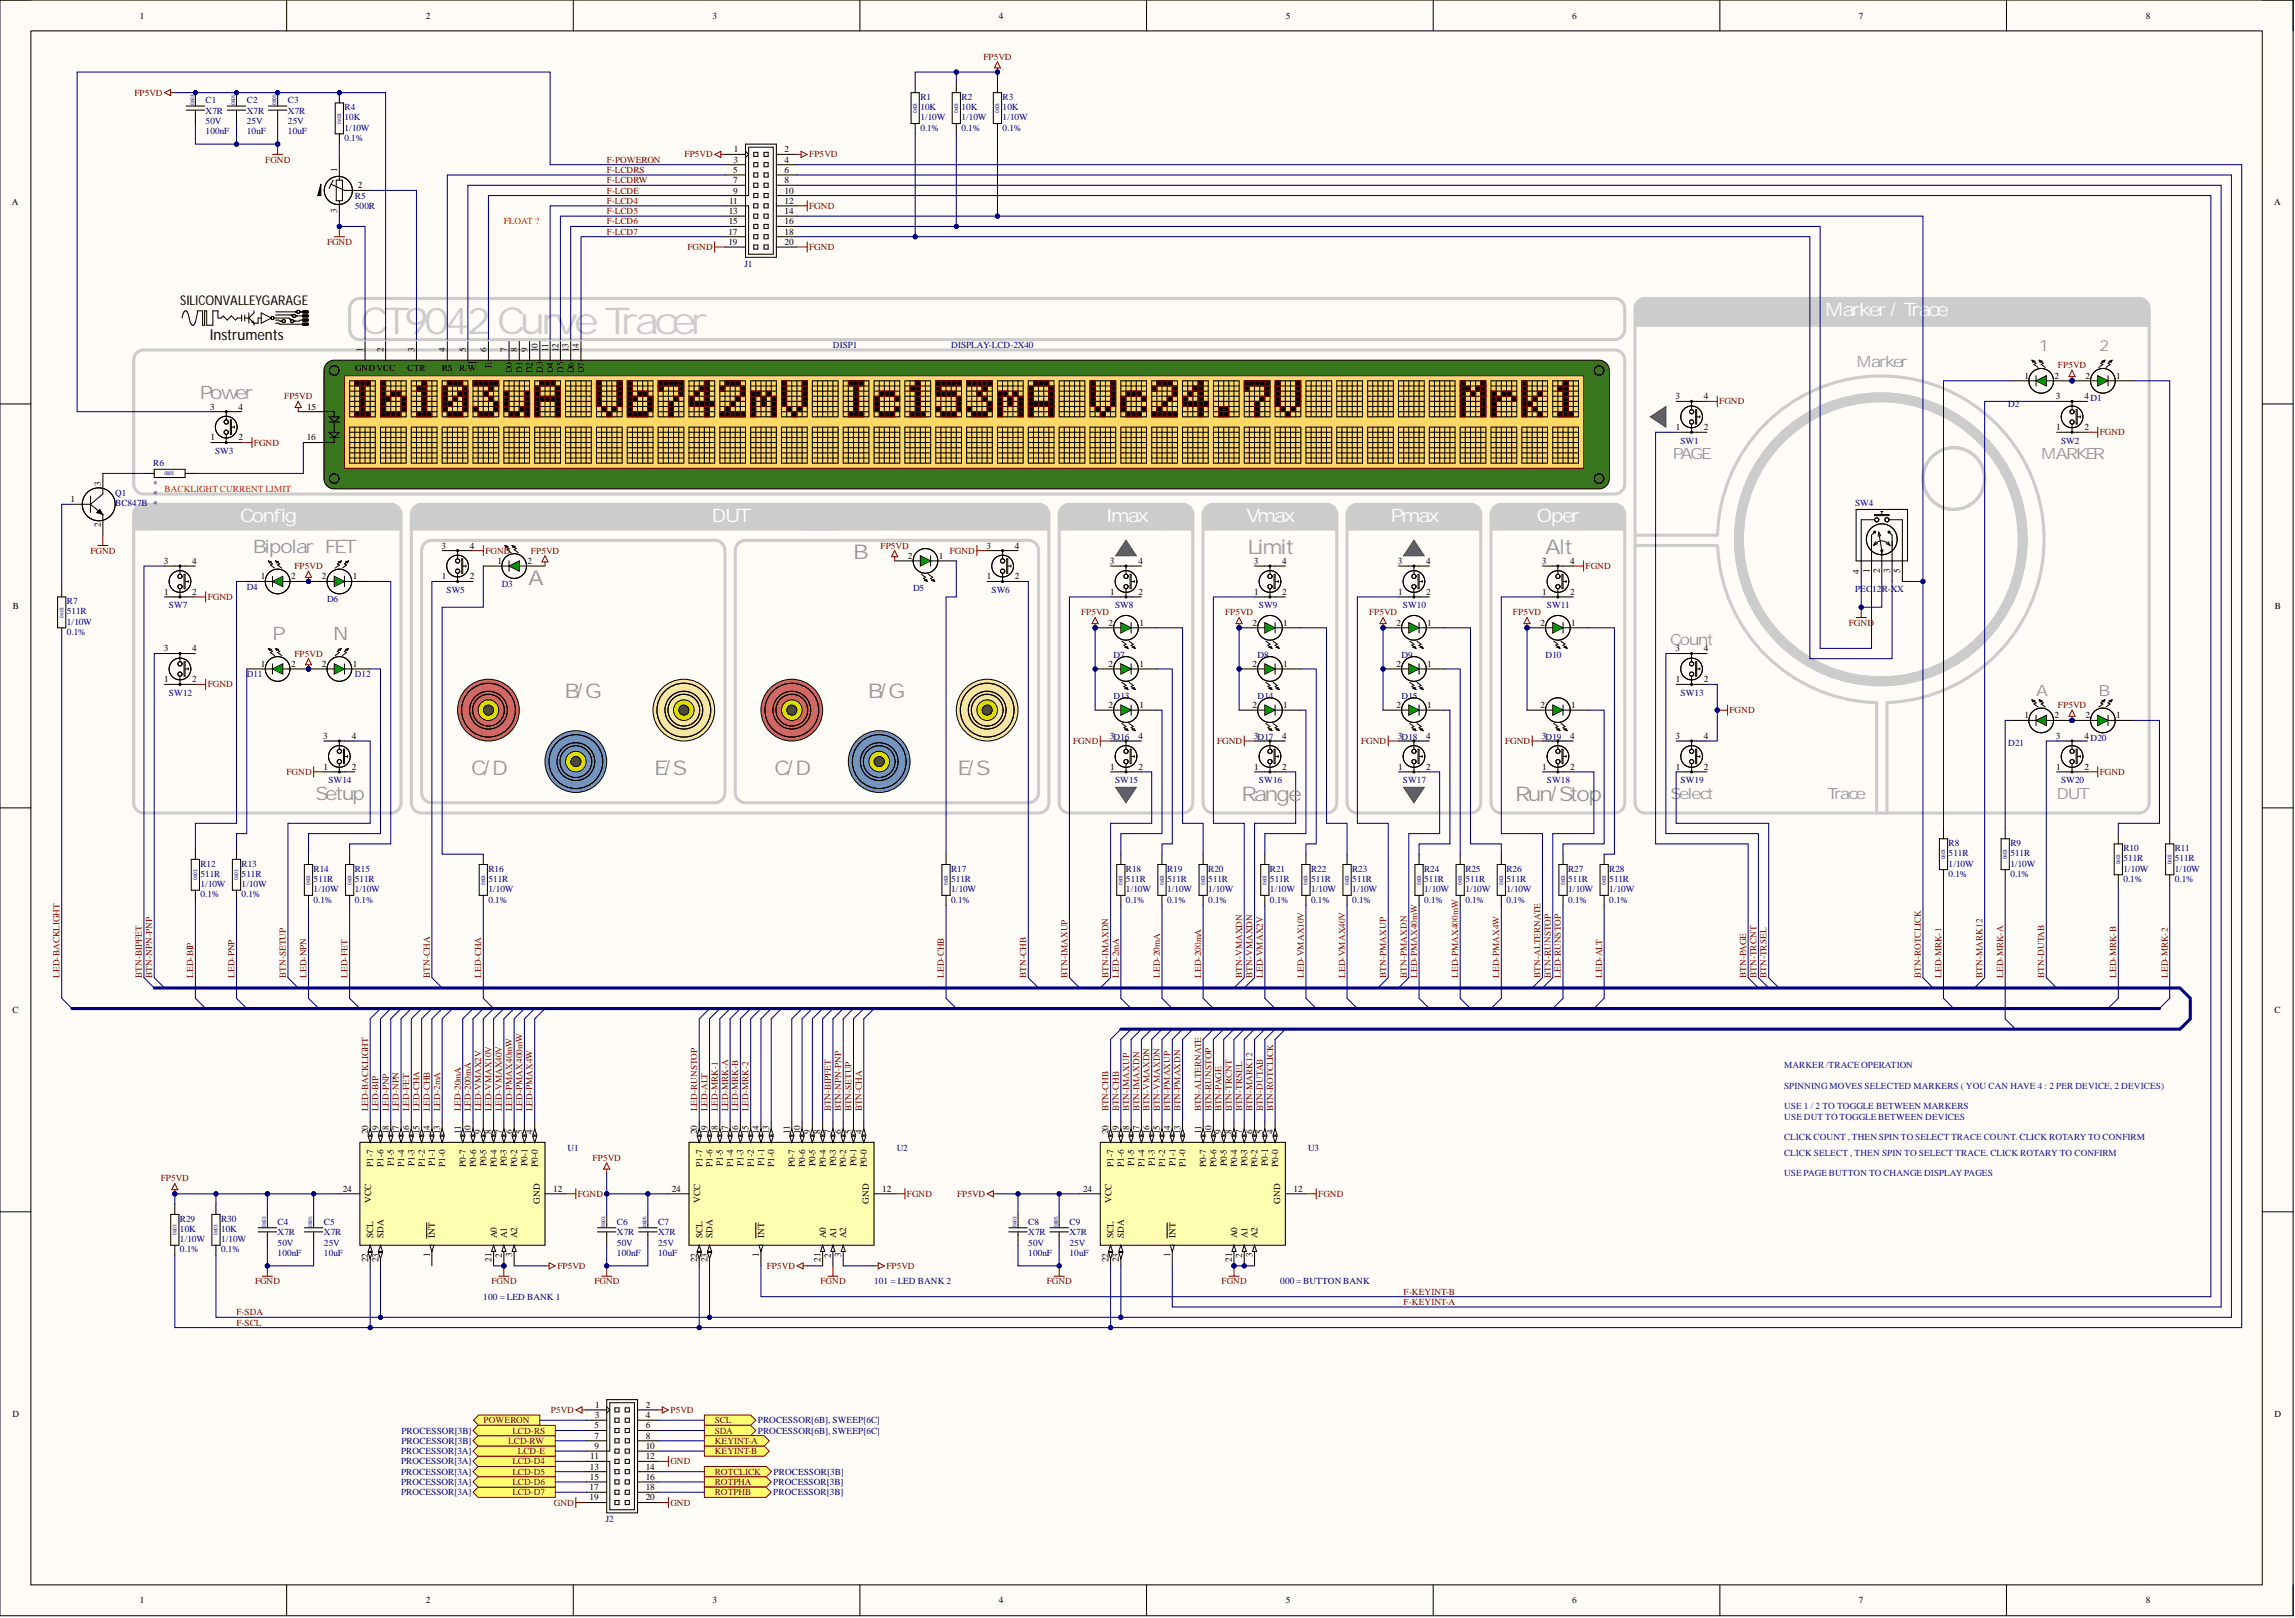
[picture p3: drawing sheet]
<svg xmlns="http://www.w3.org/2000/svg" width="566mm" height="399mm" viewBox="0 0 566 399" stroke-linecap="round" stroke-linejoin="round" font-family="sans-serif">
<defs><g id="words">
<g font-size="9.1" fill="#ccc">
<text x="89" y="82.5">CT9042</text>
<text x="122.7" y="82.5">Cur</text>
<text x="137" y="82.5">v</text>
<text x="141.7" y="82.5">eTracer</text>
</g>
<g font-size="5" fill="#999">
<text x="210.5" y="137.8">B</text>
<text x="307.7" y="136.5">Limit</text>
<text x="381.2" y="136.5">Alt</text>
<text x="130.3" y="144.2">A</text>
<text x="139.3" y="172.1">B/G</text>
<text x="214.1" y="172.1">B/G</text>
<text x="116.3" y="191.1">C/D</text>
<text x="161.4" y="191.1">E/S</text>
<text x="191.1" y="191.1">C/D</text>
<text x="236.2" y="191.1">E/S</text>
<text x="306.3" y="197.4">Range</text>
<text x="373.8" y="197.4">Run/Stop</text>
</g>
<g font-size="4.6" fill="#fff">
<text x="450.4" y="78">Marker/Trace</text>
<text x="59.3" y="128.8">Config</text>
<text x="175.6" y="128.8">DUT</text>
<text x="272.8" y="128.8">Imax</text>
<text x="307.5" y="128.8">Vmax</text>
<text x="343.2" y="128.8">Pmax</text>
<text x="379.2" y="128.8">Oper</text>
</g>
<g font-size="4.6" fill="#999">
<text x="49.3" y="98.3">Power</text>
<text x="62.4" y="136.4">Bipolar FET</text>
<text x="67.2" y="157.9">P</text>
<text x="82.2" y="157.9">N</text>
<text x="77.8" y="197.3">Setup</text>
</g>
<g font-size="3.8" fill="#999">
<text x="503" y="86.6">1</text>
<text x="517.9" y="86.6">2</text>
<text x="458.1" y="90.4">Marker</text>
<text x="412.7" y="113.3">PAGE</text>
<text x="503.7" y="113.3">MARKER</text>
<text x="412.1" y="159">Count</text>
<text x="502.3" y="171.6">A</text>
<text x="517.7" y="171.6">B</text>
<text x="412.2" y="197">Select</text>
<text x="450.8" y="197">Trace</text>
<text x="507.5" y="197">DUT</text>
</g>
<text font-size="3.7" x="51.8" y="83.8">Instruments</text>
<text font-size="3.3" x="44.5" y="75.2">SILICONVALLEYGARAGE</text>
<g font-size="2.3">
<text x="34.5" y="4.6">1</text>
<text x="105" y="4.6">2</text>
<text x="175.8" y="4.6">3</text>
<text x="246.4" y="4.6">4</text>
<text x="317.2" y="4.6">5</text>
<text x="387.9" y="4.6">6</text>
<text x="458.6" y="4.6">7</text>
<text x="529.4" y="4.6">8</text>
<text x="181" y="40.1">3</text>
<text x="181.1" y="37.6">1</text>
<text x="193.6" y="37.6">2</text>
<text x="193.6" y="40.1">4</text>
<text x="83.2" y="42.4" transform="rotate(-90 83.2 42.4)">1</text>
<text x="88.3" y="46.4">2</text>
<text x="180.9" y="42.6">5</text>
<text x="180.9" y="45.2">7</text>
<text x="180.9" y="47.7">9</text>
<text x="193.6" y="42.6">6</text>
<text x="193.6" y="45.2">8</text>
<text x="193.6" y="47.7">10</text>
<text x="3" y="50.6">A</text>
<text x="83.2" y="52.5" transform="rotate(-90 83.2 52.5)">3</text>
<text x="179.8" y="52.8">13</text>
<text x="179.9" y="50.3">11</text>
<text x="193.6" y="50.3">12</text>
<text x="193.6" y="52.8">14</text>
<text x="561.1" y="50.6">A</text>
<text x="179.7" y="57.9">17</text>
<text x="179.8" y="55.3">15</text>
<text x="193.6" y="55.3">16</text>
<text x="193.6" y="57.9">18</text>
<text x="179.7" y="60.4">19</text>
<text x="193.6" y="60.4">20</text>
<text x="89.6" y="86.8" transform="rotate(-90 89.6 86.8)">1</text>
<text x="94.6" y="86.8" transform="rotate(-90 94.6 86.8)">2</text>
<text x="102.2" y="86.8" transform="rotate(-90 102.2 86.8)">3</text>
<text x="109.9" y="86.8" transform="rotate(-90 109.9 86.8)">4</text>
<text x="114.9" y="86.8" transform="rotate(-90 114.9 86.8)">5</text>
<text x="120" y="86.8" transform="rotate(-90 120 86.8)">6</text>
<text x="125.1" y="86.8" transform="rotate(-90 125.1 86.8)">7</text>
<text x="127.6" y="86.8" transform="rotate(-90 127.6 86.8)">8</text>
<text x="130.1" y="86.8" transform="rotate(-90 130.1 86.8)">9</text>
<text x="132.7" y="86.8" transform="rotate(-90 132.7 86.8)">1</text>
<text x="132.7" y="85.7" transform="rotate(-90 132.7 85.7)">0</text>
<text x="135.2" y="86.8" transform="rotate(-90 135.2 86.8)">1</text>
<text x="135.2" y="85.8" transform="rotate(-90 135.2 85.8)">1</text>
<text x="137.8" y="86.8" transform="rotate(-90 137.8 86.8)">1</text>
<text x="137.8" y="85.7" transform="rotate(-90 137.8 85.7)">2</text>
<text x="140.3" y="86.8" transform="rotate(-90 140.3 86.8)">1</text>
<text x="140.3" y="85.7" transform="rotate(-90 140.3 85.7)">3</text>
<text x="142.8" y="86.8" transform="rotate(-90 142.8 86.8)">1</text>
<text x="142.8" y="85.7" transform="rotate(-90 142.8 85.7)">4</text>
<text x="87.6" y="91.4">GNDVCC</text>
<text x="100.5" y="91.4">CTR</text>
<text x="109" y="91.4">RS R/W</text>
<text x="121.3" y="90.7" transform="rotate(-90 121.3 90.7)">E</text>
<text x="126.3" y="92" transform="rotate(-90 126.3 92)">D0</text>
<text x="128.9" y="91.9" transform="rotate(-90 128.9 91.9)">D1</text>
<text x="131.4" y="92" transform="rotate(-90 131.4 92)">D2</text>
<text x="134" y="92" transform="rotate(-90 134 92)">D3</text>
<text x="136.5" y="92" transform="rotate(-90 136.5 92)">D4</text>
<text x="139" y="92" transform="rotate(-90 139 92)">D5</text>
<text x="141.6" y="92" transform="rotate(-90 141.6 92)">D6</text>
<text x="144.1" y="92" transform="rotate(-90 144.1 92)">D7</text>
<text x="499.4" y="93.4">1</text>
<text x="506.9" y="93.4">2</text>
<text x="514.5" y="93.4">2</text>
<text x="522.1" y="93.4">1</text>
<text x="51.8" y="101">3</text>
<text x="58.9" y="101">4</text>
<text x="75.8" y="101">15</text>
<text x="413.4" y="98.5">3</text>
<text x="420.4" y="98.5">4</text>
<text x="507.2" y="98.5">3</text>
<text x="514.2" y="98.5">4D1</text>
<text x="413.4" y="106.1">1</text>
<text x="420.4" y="106.1">2</text>
<text x="507.3" y="106.1">1</text>
<text x="514.2" y="106.1">2</text>
<text x="51.9" y="108.6">1</text>
<text x="58.9" y="108.6">2</text>
<text x="75.7" y="108.6">16</text>
<text x="24.9" y="119.8" transform="rotate(-90 24.9 119.8)">3</text>
<text x="17.4" y="123.9">1</text>
<text x="24.9" y="129.9" transform="rotate(-90 24.9 129.9)">2</text>
<text x="108.9" y="135.3">3</text>
<text x="115.9" y="135.3">4</text>
<text x="224" y="137.8">2</text>
<text x="231.6" y="137.8">1</text>
<text x="243.4" y="135.3">3</text>
<text x="250.4" y="135.3">4</text>
<text x="40.4" y="139.1">3</text>
<text x="47.4" y="139.1">4</text>
<text x="64.4" y="142.9">1</text>
<text x="71.8" y="142.9">2</text>
<text x="79.4" y="142.9">2</text>
<text x="87" y="142.9">1</text>
<text x="109" y="142.9">1</text>
<text x="115.9" y="142.9">2</text>
<text x="122.7" y="139.1">1</text>
<text x="130.1" y="139.1">2</text>
<text x="243.5" y="142.9">1</text>
<text x="250.4" y="142.9">2</text>
<text x="273.8" y="139.1">3</text>
<text x="280.8" y="139.1">4</text>
<text x="309.3" y="139.1">3</text>
<text x="316.4" y="139.1">4</text>
<text x="344.9" y="139.1">3</text>
<text x="351.9" y="139.1">4</text>
<text x="380.4" y="139.1">3</text>
<text x="387.4" y="139.1">4</text>
<text x="458.7" y="141.4" transform="rotate(-90 458.7 141.4)">4</text>
<text x="461.2" y="141.2" transform="rotate(-90 461.2 141.2)">1</text>
<text x="463.8" y="141.4" transform="rotate(-90 463.8 141.4)">2</text>
<text x="466.3" y="141.3" transform="rotate(-90 466.3 141.3)">3</text>
<text x="468.8" y="141.4" transform="rotate(-90 468.8 141.4)">5</text>
<text x="40.5" y="146.7">1</text>
<text x="47.4" y="146.7">2</text>
<text x="273.9" y="146.7">1</text>
<text x="280.8" y="146.7">2</text>
<text x="309.4" y="146.7">1</text>
<text x="316.4" y="146.7">2</text>
<text x="344.9" y="146.7">1</text>
<text x="351.9" y="146.7">2</text>
<text x="380.5" y="146.7">1</text>
<text x="387.4" y="146.7">2</text>
<text x="3.1" y="150.2">B</text>
<text x="273.5" y="154.3">2</text>
<text x="281.1" y="154.3">1</text>
<text x="309" y="154.3">2</text>
<text x="316.6" y="154.3">1</text>
<text x="344.5" y="154.3">2</text>
<text x="352.1" y="154.3">1</text>
<text x="380" y="154.3">2</text>
<text x="387.6" y="154.3">1</text>
<text x="561.3" y="150.2">B</text>
<text x="40.4" y="160.6">3</text>
<text x="47.4" y="160.6">4</text>
<text x="413.4" y="160.6">3</text>
<text x="420.4" y="160.6">4</text>
<text x="64.4" y="164.5">1</text>
<text x="71.8" y="164.5">2</text>
<text x="79.4" y="164.5">2</text>
<text x="87" y="164.5">1</text>
<text x="273.5" y="164.5">2</text>
<text x="281.1" y="164.5">1</text>
<text x="309" y="164.5">2</text>
<text x="316.6" y="164.5">1</text>
<text x="344.5" y="164.5">2</text>
<text x="352.1" y="164.5">1</text>
<text x="40.5" y="168.3">1</text>
<text x="47.4" y="168.3">2</text>
<text x="413.4" y="168.3">1</text>
<text x="420.4" y="168.3">2</text>
<text x="273.5" y="174.6">2</text>
<text x="281.1" y="174.6">1</text>
<text x="309" y="174.6">2</text>
<text x="316.6" y="174.6">1</text>
<text x="344.5" y="174.6">2</text>
<text x="352.1" y="174.6">1</text>
<text x="380" y="174.6">2</text>
<text x="387.6" y="174.6">1</text>
<text x="499.4" y="177.1">1</text>
<text x="506.9" y="177.1">2</text>
<text x="514.5" y="177.1">2</text>
<text x="522.1" y="177.1">1</text>
<text x="79.7" y="182.2">3</text>
<text x="86.8" y="182.2">4</text>
<text x="273.8" y="182.2">3D16</text>
<text x="280.8" y="182.2">4</text>
<text x="309.3" y="182.2">3D17</text>
<text x="316.4" y="182.2">4</text>
<text x="344.9" y="182.2">3D18</text>
<text x="351.9" y="182.2">4</text>
<text x="380.4" y="182.2">3D19</text>
<text x="387.4" y="182.2">4</text>
<text x="413.4" y="182.2">3</text>
<text x="420.4" y="182.2">4</text>
<text x="507.2" y="182.2">3</text>
<text x="514.2" y="182.2">4D20</text>
<text x="79.8" y="189.8">1</text>
<text x="86.8" y="189.8">2</text>
<text x="273.9" y="189.8">1</text>
<text x="280.8" y="189.8">2</text>
<text x="309.4" y="189.8">1</text>
<text x="316.4" y="189.8">2</text>
<text x="344.9" y="189.8">1</text>
<text x="351.9" y="189.8">2</text>
<text x="380.5" y="189.8">1</text>
<text x="387.4" y="189.8">2</text>
<text x="413.4" y="189.8">1</text>
<text x="420.4" y="189.8">2</text>
<text x="507.3" y="189.8">1</text>
<text x="514.2" y="189.8">2</text>
<text x="3" y="249.8">C</text>
<text x="561.2" y="249.8">C</text>
<text x="90.8" y="279.7" transform="rotate(-90 90.8 279.7)">20</text>
<text x="93.4" y="279.7" transform="rotate(-90 93.4 279.7)">19</text>
<text x="95.9" y="279.7" transform="rotate(-90 95.9 279.7)">18</text>
<text x="98.4" y="279.7" transform="rotate(-90 98.4 279.7)">17</text>
<text x="101" y="279.7" transform="rotate(-90 101 279.7)">16</text>
<text x="103.5" y="279.7" transform="rotate(-90 103.5 279.7)">15</text>
<text x="106" y="279.7" transform="rotate(-90 106 279.7)">14</text>
<text x="108.6" y="279.7" transform="rotate(-90 108.6 279.7)">13</text>
<text x="113.7" y="279.7" transform="rotate(-90 113.7 279.7)">11</text>
<text x="116.2" y="279.7" transform="rotate(-90 116.2 279.7)">10</text>
<text x="118.7" y="279.7" transform="rotate(-90 118.7 279.7)">9</text>
<text x="121.3" y="279.7" transform="rotate(-90 121.3 279.7)">8</text>
<text x="123.8" y="279.7" transform="rotate(-90 123.8 279.7)">7</text>
<text x="126.3" y="279.7" transform="rotate(-90 126.3 279.7)">6</text>
<text x="128.9" y="279.7" transform="rotate(-90 128.9 279.7)">5</text>
<text x="131.4" y="279.7" transform="rotate(-90 131.4 279.7)">4</text>
<text x="172" y="279.7" transform="rotate(-90 172 279.7)">20</text>
<text x="174.5" y="279.7" transform="rotate(-90 174.5 279.7)">19</text>
<text x="177.1" y="279.7" transform="rotate(-90 177.1 279.7)">18</text>
<text x="179.6" y="279.7" transform="rotate(-90 179.6 279.7)">17</text>
<text x="182.2" y="279.7" transform="rotate(-90 182.2 279.7)">16</text>
<text x="184.7" y="279.7" transform="rotate(-90 184.7 279.7)">15</text>
<text x="187.2" y="279.7" transform="rotate(-90 187.2 279.7)">14</text>
<text x="189.8" y="279.7" transform="rotate(-90 189.8 279.7)">13</text>
<text x="194.8" y="279.7" transform="rotate(-90 194.8 279.7)">11</text>
<text x="197.4" y="279.7" transform="rotate(-90 197.4 279.7)">10</text>
<text x="199.9" y="279.7" transform="rotate(-90 199.9 279.7)">9</text>
<text x="202.5" y="279.7" transform="rotate(-90 202.5 279.7)">8</text>
<text x="205" y="279.7" transform="rotate(-90 205 279.7)">7</text>
<text x="207.5" y="279.7" transform="rotate(-90 207.5 279.7)">6</text>
<text x="210.1" y="279.7" transform="rotate(-90 210.1 279.7)">5</text>
<text x="212.6" y="279.7" transform="rotate(-90 212.6 279.7)">4</text>
<text x="273.5" y="279.7" transform="rotate(-90 273.5 279.7)">20</text>
<text x="276" y="279.7" transform="rotate(-90 276 279.7)">19</text>
<text x="278.6" y="279.7" transform="rotate(-90 278.6 279.7)">18</text>
<text x="281.1" y="279.7" transform="rotate(-90 281.1 279.7)">17</text>
<text x="283.6" y="279.7" transform="rotate(-90 283.6 279.7)">16</text>
<text x="286.2" y="279.7" transform="rotate(-90 286.2 279.7)">15</text>
<text x="288.7" y="279.7" transform="rotate(-90 288.7 279.7)">14</text>
<text x="291.2" y="279.7" transform="rotate(-90 291.2 279.7)">13</text>
<text x="296.3" y="279.7" transform="rotate(-90 296.3 279.7)">11</text>
<text x="298.9" y="279.7" transform="rotate(-90 298.9 279.7)">10</text>
<text x="301.4" y="279.7" transform="rotate(-90 301.4 279.7)">9</text>
<text x="303.9" y="279.7" transform="rotate(-90 303.9 279.7)">8</text>
<text x="306.5" y="279.7" transform="rotate(-90 306.5 279.7)">7</text>
<text x="309" y="279.7" transform="rotate(-90 309 279.7)">6</text>
<text x="311.5" y="279.7" transform="rotate(-90 311.5 279.7)">5</text>
<text x="314.1" y="279.7" transform="rotate(-90 314.1 279.7)">4</text>
<text x="92.1" y="287.7" transform="rotate(-90 92.1 287.7)">P1-7</text>
<text x="94.6" y="287.7" transform="rotate(-90 94.6 287.7)">P1-6</text>
<text x="97.2" y="287.6" transform="rotate(-90 97.2 287.6)">P1-5</text>
<text x="99.7" y="287.7" transform="rotate(-90 99.7 287.7)">P1-4</text>
<text x="102.2" y="287.6" transform="rotate(-90 102.2 287.6)">P1-3</text>
<text x="104.8" y="287.7" transform="rotate(-90 104.8 287.7)">P1-2</text>
<text x="107.3" y="287.5" transform="rotate(-90 107.3 287.5)">P1-1</text>
<text x="109.9" y="287.7" transform="rotate(-90 109.9 287.7)">P1-0</text>
<text x="114.9" y="287.7" transform="rotate(-90 114.9 287.7)">P0-7</text>
<text x="117.5" y="287.7" transform="rotate(-90 117.5 287.7)">P0-6</text>
<text x="120" y="287.6" transform="rotate(-90 120 287.6)">P0-5</text>
<text x="122.5" y="287.7" transform="rotate(-90 122.5 287.7)">P0-4</text>
<text x="125.1" y="287.6" transform="rotate(-90 125.1 287.6)">P0-3</text>
<text x="127.6" y="287.7" transform="rotate(-90 127.6 287.7)">P0-2</text>
<text x="130.1" y="287.5" transform="rotate(-90 130.1 287.5)">P0-1</text>
<text x="132.7" y="287.7" transform="rotate(-90 132.7 287.7)">P0-0</text>
<text x="173.3" y="287.7" transform="rotate(-90 173.3 287.7)">P1-7</text>
<text x="175.8" y="287.7" transform="rotate(-90 175.8 287.7)">P1-6</text>
<text x="178.3" y="287.6" transform="rotate(-90 178.3 287.6)">P1-5</text>
<text x="180.9" y="287.7" transform="rotate(-90 180.9 287.7)">P1-4</text>
<text x="183.4" y="287.6" transform="rotate(-90 183.4 287.6)">P1-3</text>
<text x="186" y="287.7" transform="rotate(-90 186 287.7)">P1-2</text>
<text x="188.5" y="287.5" transform="rotate(-90 188.5 287.5)">P1-1</text>
<text x="191" y="287.7" transform="rotate(-90 191 287.7)">P1-0</text>
<text x="196.1" y="287.7" transform="rotate(-90 196.1 287.7)">P0-7</text>
<text x="198.6" y="287.7" transform="rotate(-90 198.6 287.7)">P0-6</text>
<text x="201.2" y="287.6" transform="rotate(-90 201.2 287.6)">P0-5</text>
<text x="203.7" y="287.7" transform="rotate(-90 203.7 287.7)">P0-4</text>
<text x="206.3" y="287.6" transform="rotate(-90 206.3 287.6)">P0-3</text>
<text x="208.8" y="287.7" transform="rotate(-90 208.8 287.7)">P0-2</text>
<text x="211.3" y="287.5" transform="rotate(-90 211.3 287.5)">P0-1</text>
<text x="213.9" y="287.7" transform="rotate(-90 213.9 287.7)">P0-0</text>
<text x="274.8" y="287.7" transform="rotate(-90 274.8 287.7)">P1-7</text>
<text x="277.3" y="287.7" transform="rotate(-90 277.3 287.7)">P1-6</text>
<text x="279.8" y="287.6" transform="rotate(-90 279.8 287.6)">P1-5</text>
<text x="282.4" y="287.7" transform="rotate(-90 282.4 287.7)">P1-4</text>
<text x="284.9" y="287.6" transform="rotate(-90 284.9 287.6)">P1-3</text>
<text x="287.4" y="287.7" transform="rotate(-90 287.4 287.7)">P1-2</text>
<text x="290" y="287.5" transform="rotate(-90 290 287.5)">P1-1</text>
<text x="292.5" y="287.7" transform="rotate(-90 292.5 287.7)">P1-0</text>
<text x="297.6" y="287.7" transform="rotate(-90 297.6 287.7)">P0-7</text>
<text x="300.1" y="287.7" transform="rotate(-90 300.1 287.7)">P0-6</text>
<text x="302.7" y="287.6" transform="rotate(-90 302.7 287.6)">P0-5</text>
<text x="305.2" y="287.7" transform="rotate(-90 305.2 287.7)">P0-4</text>
<text x="307.7" y="287.6" transform="rotate(-90 307.7 287.6)">P0-3</text>
<text x="310.3" y="287.7" transform="rotate(-90 310.3 287.7)">P0-2</text>
<text x="312.8" y="287.5" transform="rotate(-90 312.8 287.5)">P0-1</text>
<text x="315.3" y="287.7" transform="rotate(-90 315.3 287.7)">P0-0</text>
<text x="84.6" y="293.9">24</text>
<text x="136.5" y="293.9">12</text>
<text x="165.7" y="293.9">24</text>
<text x="217.7" y="293.9">12</text>
<text x="267.2" y="293.9">24</text>
<text x="319.2" y="293.9">12</text>
<text x="91.6" y="296.7" transform="rotate(-90 91.6 296.7)">VCC</text>
<text x="133.2" y="296.8" transform="rotate(-90 133.2 296.8)">GND</text>
<text x="172.8" y="296.7" transform="rotate(-90 172.8 296.7)">VCC</text>
<text x="214.4" y="296.8" transform="rotate(-90 214.4 296.8)">GND</text>
<text x="274.2" y="296.7" transform="rotate(-90 274.2 296.7)">VCC</text>
<text x="315.9" y="296.8" transform="rotate(-90 315.9 296.8)">GND</text>
<text x="92.1" y="305.3" transform="rotate(-90 92.1 305.3)">SCL</text>
<text x="94.6" y="305.3" transform="rotate(-90 94.6 305.3)">SDA</text>
<text x="107.3" y="305.3" transform="rotate(-90 107.3 305.3)">INT</text>
<text x="122.5" y="305.3" transform="rotate(-90 122.5 305.3)">A0</text>
<text x="125.1" y="305.3" transform="rotate(-90 125.1 305.3)">A1</text>
<text x="127.6" y="305.3" transform="rotate(-90 127.6 305.3)">A2</text>
<text x="173.3" y="305.3" transform="rotate(-90 173.3 305.3)">SCL</text>
<text x="175.8" y="305.3" transform="rotate(-90 175.8 305.3)">SDA</text>
<text x="188.5" y="305.3" transform="rotate(-90 188.5 305.3)">INT</text>
<text x="203.7" y="305.3" transform="rotate(-90 203.7 305.3)">A0</text>
<text x="206.3" y="305.3" transform="rotate(-90 206.3 305.3)">A1</text>
<text x="208.8" y="305.3" transform="rotate(-90 208.8 305.3)">A2</text>
<text x="274.8" y="305.3" transform="rotate(-90 274.8 305.3)">SCL</text>
<text x="277.3" y="305.3" transform="rotate(-90 277.3 305.3)">SDA</text>
<text x="290" y="305.3" transform="rotate(-90 290 305.3)">INT</text>
<text x="305.2" y="305.3" transform="rotate(-90 305.2 305.3)">A0</text>
<text x="307.7" y="305.3" transform="rotate(-90 307.7 305.3)">A1</text>
<text x="310.3" y="305.3" transform="rotate(-90 310.3 305.3)">A2</text>
<text x="90.8" y="311.3" transform="rotate(-90 90.8 311.3)">22</text>
<text x="93.4" y="311.2" transform="rotate(-90 93.4 311.2)">23</text>
<text x="106" y="310" transform="rotate(-90 106 310)">1</text>
<text x="121.3" y="311.1" transform="rotate(-90 121.3 311.1)">21</text>
<text x="123.8" y="310.1" transform="rotate(-90 123.8 310.1)">2</text>
<text x="126.3" y="310" transform="rotate(-90 126.3 310)">3</text>
<text x="172" y="311.3" transform="rotate(-90 172 311.3)">22</text>
<text x="174.5" y="311.2" transform="rotate(-90 174.5 311.2)">23</text>
<text x="187.2" y="310" transform="rotate(-90 187.2 310)">1</text>
<text x="202.5" y="311.1" transform="rotate(-90 202.5 311.1)">21</text>
<text x="205" y="310.1" transform="rotate(-90 205 310.1)">2</text>
<text x="207.5" y="310" transform="rotate(-90 207.5 310)">3</text>
<text x="273.5" y="311.3" transform="rotate(-90 273.5 311.3)">22</text>
<text x="276" y="311.2" transform="rotate(-90 276 311.2)">23</text>
<text x="288.7" y="310" transform="rotate(-90 288.7 310)">1</text>
<text x="303.9" y="311.1" transform="rotate(-90 303.9 311.1)">21</text>
<text x="306.5" y="310.1" transform="rotate(-90 306.5 310.1)">2</text>
<text x="309" y="310" transform="rotate(-90 309 310)">3</text>
<text x="146.8" y="347.2">1</text>
<text x="159.3" y="347.2">2</text>
<text x="3" y="349.4">D</text>
<text x="146.6" y="352.3">5</text>
<text x="146.7" y="349.7">3</text>
<text x="159.3" y="349.7">4</text>
<text x="159.3" y="352.3">6</text>
<text x="561.2" y="349.4">D</text>
<text x="145.6" y="359.9">11</text>
<text x="146.6" y="354.8">7</text>
<text x="146.6" y="357.3">9</text>
<text x="159.3" y="354.8">8</text>
<text x="159.3" y="357.3">10</text>
<text x="159.3" y="359.9">12</text>
<text x="145.5" y="362.4">13</text>
<text x="145.5" y="364.9">15</text>
<text x="159.3" y="362.4">14</text>
<text x="159.3" y="364.9">16</text>
<text x="145.5" y="367.5">17</text>
<text x="145.5" y="370">19</text>
<text x="159.3" y="367.5">18</text>
<text x="159.3" y="370">20</text>
<text x="34.5" y="395.4">1</text>
<text x="105" y="395.4">2</text>
<text x="175.8" y="395.4">3</text>
<text x="246.4" y="395.4">4</text>
<text x="317.2" y="395.4">5</text>
<text x="387.9" y="395.4">6</text>
<text x="458.6" y="395.4">7</text>
<text x="529.4" y="395.4">8</text>
</g>
<g font-size="2.3" fill="#800000">
<text x="242.6" y="14.7">FP5VD</text>
<text x="33.1" y="23.6">FP5VD</text>
<text x="65.5" y="40.1">FGND</text>
<text x="149.7" y="40.1">F-POWERON</text>
<text x="168.9" y="38.8">FP5VD</text>
<text x="199.7" y="38.8">FP5VD</text>
<text x="149.7" y="42.6">F-LCDRS</text>
<text x="149.7" y="45.2">F-LCDRW</text>
<text x="149.7" y="47.7">F-LCDE</text>
<text x="149.7" y="50.3">F-LCD4</text>
<text x="149.7" y="52.8">F-LCD5</text>
<text x="199.7" y="51.5">FGND</text>
<text x="149.7" y="55.3">F-LCD6</text>
<text x="149.7" y="57.9">F-LCD7</text>
<text x="80.7" y="60.4">FGND</text>
<text x="169.6" y="61.7">FGND</text>
<text x="199.7" y="61.7">FGND</text>
<text x="507.7" y="90.9">FP5VD</text>
<text x="70.1" y="98.5">FP5VD</text>
<text x="424.2" y="99.7">FGND</text>
<text x="518.1" y="107.4">FGND</text>
<text x="62.7" y="109.9">FGND</text>
<text x="22.3" y="136.5">FGND</text>
<text x="119.7" y="136.5">FGND</text>
<text x="131" y="136.5">FP5VD</text>
<text x="217.2" y="135.3">FP5VD</text>
<text x="234.3" y="136.5">FGND</text>
<text x="72.6" y="140.3">FP5VD</text>
<text x="391.2" y="140.3">FGND</text>
<text x="51.2" y="148">FGND</text>
<text x="266.7" y="151.8">FP5VD</text>
<text x="302.2" y="151.8">FP5VD</text>
<text x="337.8" y="151.8">FP5VD</text>
<text x="373.3" y="151.8">FP5VD</text>
<text x="456.1" y="154.3">FGND</text>
<text x="72.6" y="161.9">FP5VD</text>
<text x="51.2" y="169.5">FGND</text>
<text x="426.7" y="175.9">FGND</text>
<text x="507.7" y="174.6">FP5VD</text>
<text x="264.8" y="183.5">FGND</text>
<text x="300.3" y="183.5">FGND</text>
<text x="335.8" y="183.5">FGND</text>
<text x="371.3" y="183.5">FGND</text>
<text x="70.7" y="191.1">FGND</text>
<text x="518.1" y="191.1">FGND</text>
<text x="14.7" y="241.1" transform="rotate(-90 14.7 241.1)">LED-BACKLIGHT</text>
<text x="35" y="241.1" transform="rotate(-90 35 241.1)">BTN-BIPFET</text>
<text x="37.5" y="241.1" transform="rotate(-90 37.5 241.1)">BTN-NPN-PNP</text>
<text x="47.7" y="241.1" transform="rotate(-90 47.7 241.1)">LED-BIP</text>
<text x="57.8" y="241.1" transform="rotate(-90 57.8 241.1)">LED-PNP</text>
<text x="70.5" y="241.1" transform="rotate(-90 70.5 241.1)">BTN-SETUP</text>
<text x="75.6" y="241.1" transform="rotate(-90 75.6 241.1)">LED-NPN</text>
<text x="85.7" y="241.1" transform="rotate(-90 85.7 241.1)">LED-FET</text>
<text x="106" y="241.1" transform="rotate(-90 106 241.1)">BTN-CHA</text>
<text x="118.7" y="241.1" transform="rotate(-90 118.7 241.1)">LED-CHA</text>
<text x="232.9" y="241.1" transform="rotate(-90 232.9 241.1)">LED-CHB</text>
<text x="253.2" y="241.1" transform="rotate(-90 253.2 241.1)">BTN-CHB</text>
<text x="263.3" y="241.1" transform="rotate(-90 263.3 241.1)">BTN-IMAXUP</text>
<text x="273.5" y="241.1" transform="rotate(-90 273.5 241.1)">BTN-IMAXDN</text>
<text x="276" y="241.1" transform="rotate(-90 276 241.1)">LED-2mA</text>
<text x="286.2" y="241.1" transform="rotate(-90 286.2 241.1)">LED-20mA</text>
<text x="296.3" y="241.1" transform="rotate(-90 296.3 241.1)">LED-200mA</text>
<text x="306.5" y="241.1" transform="rotate(-90 306.5 241.1)">BTN-VMAXDN</text>
<text x="309" y="241.1" transform="rotate(-90 309 241.1)">BTN-VMAXDN</text>
<text x="311.5" y="241.1" transform="rotate(-90 311.5 241.1)">LED-VMAX2V</text>
<text x="321.7" y="241.1" transform="rotate(-90 321.7 241.1)">LED-VMAX10V</text>
<text x="331.8" y="241.1" transform="rotate(-90 331.8 241.1)">LED-VMAX40V</text>
<text x="342" y="241.1" transform="rotate(-90 342 241.1)">BTN-PMAXUP</text>
<text x="347.1" y="241.1" transform="rotate(-90 347.1 241.1)">BTN-PMAXDN</text>
<text x="349.6" y="241.1" transform="rotate(-90 349.6 241.1)">LED-PMAX40mW</text>
<text x="359.7" y="241.1" transform="rotate(-90 359.7 241.1)">LED-PMAX400mW</text>
<text x="369.9" y="241.1" transform="rotate(-90 369.9 241.1)">LED-PMAX4W</text>
<text x="380" y="241.1" transform="rotate(-90 380 241.1)">BTN-ALTERNATE</text>
<text x="382.6" y="241.1" transform="rotate(-90 382.6 241.1)">BTN-RUNSTOP</text>
<text x="385.1" y="241.1" transform="rotate(-90 385.1 241.1)">LED-RUNSTOP</text>
<text x="395.3" y="241.1" transform="rotate(-90 395.3 241.1)">LED-ALT</text>
<text x="430.8" y="241.1" transform="rotate(-90 430.8 241.1)">BTN-PAGE</text>
<text x="433.3" y="241.1" transform="rotate(-90 433.3 241.1)">BTN-TRCNT</text>
<text x="435.9" y="241.1" transform="rotate(-90 435.9 241.1)">BTN-TRSEL</text>
<text x="473.9" y="241.1" transform="rotate(-90 473.9 241.1)">BTN-ROTCLICK</text>
<text x="479" y="241.1" transform="rotate(-90 479 241.1)">LED-MRK-1</text>
<text x="489.1" y="241.1" transform="rotate(-90 489.1 241.1)">BTN-MARK12</text>
<text x="494.2" y="241.1" transform="rotate(-90 494.2 241.1)">LED-MRK-A</text>
<text x="504.4" y="241.1" transform="rotate(-90 504.4 241.1)">BTN-DUTAB</text>
<text x="522.1" y="241.1" transform="rotate(-90 522.1 241.1)">LED-MRK-B</text>
<text x="534.8" y="241.1" transform="rotate(-90 534.8 241.1)">LED-MRK-2</text>
<text x="90.8" y="274.1" transform="rotate(-90 90.8 274.1)">LED-BACKLIGHT</text>
<text x="93.4" y="274.1" transform="rotate(-90 93.4 274.1)">LED-BIP</text>
<text x="95.9" y="274.1" transform="rotate(-90 95.9 274.1)">LED-PNP</text>
<text x="98.4" y="274.1" transform="rotate(-90 98.4 274.1)">LED-NPN</text>
<text x="101" y="274.1" transform="rotate(-90 101 274.1)">LED-FET</text>
<text x="103.5" y="274.1" transform="rotate(-90 103.5 274.1)">LED-CHA</text>
<text x="106" y="274.1" transform="rotate(-90 106 274.1)">LED-CHB</text>
<text x="108.6" y="274.1" transform="rotate(-90 108.6 274.1)">LED-2mA</text>
<text x="113.7" y="274.1" transform="rotate(-90 113.7 274.1)">LED-20mA</text>
<text x="116.2" y="274.1" transform="rotate(-90 116.2 274.1)">LED-200mA</text>
<text x="118.7" y="274.1" transform="rotate(-90 118.7 274.1)">LED-VMAX2V</text>
<text x="121.3" y="274.1" transform="rotate(-90 121.3 274.1)">LED-VMAX10V</text>
<text x="123.8" y="274.1" transform="rotate(-90 123.8 274.1)">LED-VMAX40V</text>
<text x="126.3" y="274.1" transform="rotate(-90 126.3 274.1)">LED-PMAX40mW</text>
<text x="128.9" y="274.1" transform="rotate(-90 128.9 274.1)">LED-PMAX400mW</text>
<text x="131.4" y="274.1" transform="rotate(-90 131.4 274.1)">LED-PMAX4W</text>
<text x="172" y="274.1" transform="rotate(-90 172 274.1)">LED-RUNSTOP</text>
<text x="174.5" y="274.1" transform="rotate(-90 174.5 274.1)">LED-ALT</text>
<text x="177.1" y="274.1" transform="rotate(-90 177.1 274.1)">LED-MRK-1</text>
<text x="179.6" y="274.1" transform="rotate(-90 179.6 274.1)">LED-MRK-A</text>
<text x="182.2" y="274.1" transform="rotate(-90 182.2 274.1)">LED-MRK-B</text>
<text x="184.7" y="274.1" transform="rotate(-90 184.7 274.1)">LED-MRK-2</text>
<text x="205" y="274.1" transform="rotate(-90 205 274.1)">BTN-BIPFET</text>
<text x="207.5" y="274.1" transform="rotate(-90 207.5 274.1)">BTN-NPN-PNP</text>
<text x="210.1" y="274.1" transform="rotate(-90 210.1 274.1)">BTN-SETUP</text>
<text x="212.6" y="274.1" transform="rotate(-90 212.6 274.1)">BTN-CHA</text>
<text x="273.5" y="274.1" transform="rotate(-90 273.5 274.1)">BTN-CHB</text>
<text x="276" y="274.1" transform="rotate(-90 276 274.1)">BTN-CHB</text>
<text x="278.6" y="274.1" transform="rotate(-90 278.6 274.1)">BTN-IMAXUP</text>
<text x="281.1" y="274.1" transform="rotate(-90 281.1 274.1)">BTN-IMAXDN</text>
<text x="283.6" y="274.1" transform="rotate(-90 283.6 274.1)">BTN-VMAXDN</text>
<text x="286.2" y="274.1" transform="rotate(-90 286.2 274.1)">BTN-VMAXDN</text>
<text x="288.7" y="274.1" transform="rotate(-90 288.7 274.1)">BTN-PMAXUP</text>
<text x="291.2" y="274.1" transform="rotate(-90 291.2 274.1)">BTN-PMAXDN</text>
<text x="296.3" y="274.1" transform="rotate(-90 296.3 274.1)">BTN-ALTERNATE</text>
<text x="298.9" y="274.1" transform="rotate(-90 298.9 274.1)">BTN-RUNSTOP</text>
<text x="301.4" y="274.1" transform="rotate(-90 301.4 274.1)">BTN-PAGE</text>
<text x="303.9" y="274.1" transform="rotate(-90 303.9 274.1)">BTN-TRCNT</text>
<text x="306.5" y="274.1" transform="rotate(-90 306.5 274.1)">BTN-TRSEL</text>
<text x="309" y="274.1" transform="rotate(-90 309 274.1)">BTN-MARK12</text>
<text x="311.5" y="274.1" transform="rotate(-90 311.5 274.1)">BTN-DUTAB</text>
<text x="314.1" y="274.1" transform="rotate(-90 314.1 274.1)">BTN-ROTCLICK</text>
<text x="146.2" y="286.3">FP5VD</text>
<text x="39.7" y="291.3">FP5VD</text>
<text x="142.6" y="295.2">FGND</text>
<text x="223.8" y="295.2">FGND</text>
<text x="236.1" y="295.2">FP5VD</text>
<text x="325.2" y="295.2">FGND</text>
<text x="62.9" y="316.7">FGND</text>
<text x="121.3" y="316.7">FGND</text>
<text x="137.5" y="312.9">FP5VD</text>
<text x="146.6" y="316.7">FGND</text>
<text x="189.2" y="312.9">FP5VD</text>
<text x="202.5" y="316.7">FGND</text>
<text x="218.7" y="312.9">FP5VD</text>
<text x="258.3" y="316.7">FGND</text>
<text x="301.4" y="316.7">FGND</text>
<text x="346.3" y="321.8">F-KEYINT-A</text>
<text x="346.3" y="319.3">F-KEYINT-B</text>
<text x="58.4" y="324.3">F-SDA</text>
<text x="58.4" y="326.9">F-SCL</text>
<text x="119.3" y="351">POWERON</text>
<text x="126.4" y="353.5">LCD-RS</text>
<text x="135.9" y="348.4">P5VD</text>
<text x="165.4" y="348.4">P5VD</text>
<text x="176.3" y="351">SCL</text>
<text x="176.3" y="353.5">SDA</text>
<text x="125.4" y="356.1">LCD-RW</text>
<text x="127.8" y="358.6">LCD-E</text>
<text x="176.3" y="358.6">KEYINT-B</text>
<text x="176.3" y="356.1">KEYINT-A</text>
<text x="126.4" y="361.1">LCD-D4</text>
<text x="126.4" y="363.7">LCD-D5</text>
<text x="165.4" y="361.1">GND</text>
<text x="176.3" y="363.7">ROTCLICK</text>
<text x="126.4" y="368.7">LCD-D7</text>
<text x="126.4" y="366.2">LCD-D6</text>
<text x="136.7" y="371.3">GND</text>
<text x="165.4" y="371.3">GND</text>
<text x="176.3" y="366.2">ROTPHA</text>
<text x="176.3" y="368.7">ROTPHB</text>
</g>
<g font-size="2.3" fill="#000080">
<text x="50.7" y="28">X7R</text>
<text x="50.7" y="25.5">C1</text>
<text x="60.9" y="28">X7R</text>
<text x="60.9" y="25.5">C2</text>
<text x="71" y="28">X7R</text>
<text x="71" y="25.5">C3</text>
<text x="85" y="29.7">10K</text>
<text x="85" y="27.2">R4</text>
<text x="227.1" y="29.7">1/10W</text>
<text x="227.1" y="27.2">10K</text>
<text x="227.1" y="24.6">R1</text>
<text x="237.2" y="29.7">1/10W</text>
<text x="237.2" y="27.2">10K</text>
<text x="237.2" y="24.6">R2</text>
<text x="247.4" y="29.7">1/10W</text>
<text x="247.4" y="27.2">10K</text>
<text x="247.4" y="24.6">R3</text>
<text x="50.7" y="30.5">50V</text>
<text x="50.7" y="33.1">100nF</text>
<text x="60.9" y="30.5">25V</text>
<text x="60.9" y="33.1">10uF</text>
<text x="71" y="30.5">25V</text>
<text x="71" y="33.1">10uF</text>
<text x="85" y="32.2">1/10W</text>
<text x="85" y="34.8">0.1%</text>
<text x="227.1" y="32.2">0.1%</text>
<text x="237.2" y="32.2">0.1%</text>
<text x="247.4" y="32.2">0.1%</text>
<text x="87.5" y="51.5">500R</text>
<text x="87.5" y="49">R5</text>
<text x="183.7" y="65.7">J1</text>
<text x="205.5" y="85.8">DISP1</text>
<text x="234.7" y="85.8">DISPLAY-LCD-2X40</text>
<text x="495.5" y="100.3">D2</text>
<text x="53.1" y="111.9">SW3</text>
<text x="414.6" y="109.4">SW1</text>
<text x="508.5" y="109.4">SW2</text>
<text x="37.8" y="115">R6</text>
<text x="28.4" y="122.3">Q1</text>
<text x="28.4" y="124.9">BC847B</text>
<text x="37.8" y="122.6">*</text>
<text x="37.8" y="125.1">*</text>
<text x="37.8" y="120">*</text>
<text x="457.7" y="124.9">SW4</text>
<text x="16.5" y="149">R7</text>
<text x="41.7" y="150">SW7</text>
<text x="60.9" y="145.4">D4</text>
<text x="80.7" y="148.5">D6</text>
<text x="110.2" y="146.2">SW5</text>
<text x="123.8" y="144.7">D3</text>
<text x="225.3" y="145.7">D5</text>
<text x="244.6" y="146.2">SW6</text>
<text x="275.1" y="150">SW8</text>
<text x="310.6" y="150">SW9</text>
<text x="346.1" y="150">SW10</text>
<text x="381.6" y="150">SW11</text>
<text x="457.7" y="145.9">PEC12R-XX</text>
<text x="16.5" y="154.1">1/10W</text>
<text x="16.5" y="151.5">511R</text>
<text x="16.5" y="156.6">0.1%</text>
<text x="60.9" y="167">D11</text>
<text x="87.5" y="167">D12</text>
<text x="274.8" y="162.2">D7</text>
<text x="310.3" y="162.2">D8</text>
<text x="345.8" y="162.2">D9</text>
<text x="381.3" y="162.2">D10</text>
<text x="41.7" y="171.6">SW12</text>
<text x="274.8" y="172.3">D13</text>
<text x="310.3" y="172.3">D14</text>
<text x="345.8" y="172.3">D15</text>
<text x="414.6" y="171.6">SW13</text>
<text x="495.5" y="184">D21</text>
<text x="81" y="193.1">SW14</text>
<text x="275.1" y="193.1">SW15</text>
<text x="310.6" y="193.1">SW16</text>
<text x="346.1" y="193.1">SW17</text>
<text x="381.6" y="193.1">SW18</text>
<text x="414.6" y="193.1">SW19</text>
<text x="508.5" y="193.1">SW20</text>
<text x="480.8" y="208.6">R8</text>
<text x="496" y="208.6">R9</text>
<text x="523.9" y="209.9">R10</text>
<text x="536.6" y="209.9">R11</text>
<text x="49.5" y="213.7">R12</text>
<text x="59.6" y="213.7">R13</text>
<text x="77.4" y="215">R14</text>
<text x="87.5" y="215">R15</text>
<text x="120.5" y="215">R16</text>
<text x="234.7" y="215">R17</text>
<text x="277.8" y="215">R18</text>
<text x="287.9" y="215">R19</text>
<text x="298.1" y="215">R20</text>
<text x="313.3" y="215">R21</text>
<text x="323.5" y="215">R22</text>
<text x="333.6" y="215">R23</text>
<text x="351.4" y="215">R24</text>
<text x="361.5" y="215">R25</text>
<text x="371.7" y="215">R26</text>
<text x="386.9" y="215">R27</text>
<text x="397" y="215">R28</text>
<text x="480.8" y="213.7">1/10W</text>
<text x="480.8" y="211.2">511R</text>
<text x="496" y="213.7">1/10W</text>
<text x="496" y="211.2">511R</text>
<text x="523.9" y="215">1/10W</text>
<text x="523.9" y="212.4">511R</text>
<text x="536.6" y="215">1/10W</text>
<text x="536.6" y="212.4">511R</text>
<text x="49.5" y="218.8">1/10W</text>
<text x="49.5" y="221.3">0.1%</text>
<text x="49.5" y="216.2">511R</text>
<text x="59.6" y="218.8">1/10W</text>
<text x="59.6" y="221.3">0.1%</text>
<text x="59.6" y="216.2">511R</text>
<text x="77.4" y="220">1/10W</text>
<text x="77.4" y="217.5">511R</text>
<text x="87.5" y="220">1/10W</text>
<text x="87.5" y="217.5">511R</text>
<text x="120.5" y="220">1/10W</text>
<text x="120.5" y="217.5">511R</text>
<text x="234.7" y="220">1/10W</text>
<text x="234.7" y="217.5">511R</text>
<text x="277.8" y="220">1/10W</text>
<text x="277.8" y="217.5">511R</text>
<text x="287.9" y="220">1/10W</text>
<text x="287.9" y="217.5">511R</text>
<text x="298.1" y="220">1/10W</text>
<text x="298.1" y="217.5">511R</text>
<text x="313.3" y="220">1/10W</text>
<text x="313.3" y="217.5">511R</text>
<text x="323.5" y="220">1/10W</text>
<text x="323.5" y="217.5">511R</text>
<text x="333.6" y="220">1/10W</text>
<text x="333.6" y="217.5">511R</text>
<text x="351.4" y="220">1/10W</text>
<text x="351.4" y="217.5">511R</text>
<text x="361.5" y="220">1/10W</text>
<text x="361.5" y="217.5">511R</text>
<text x="371.7" y="220">1/10W</text>
<text x="371.7" y="217.5">511R</text>
<text x="386.9" y="220">1/10W</text>
<text x="386.9" y="217.5">511R</text>
<text x="397" y="220">1/10W</text>
<text x="397" y="217.5">511R</text>
<text x="480.8" y="216.2">0.1%</text>
<text x="496" y="216.2">0.1%</text>
<text x="523.9" y="217.5">0.1%</text>
<text x="536.6" y="217.5">0.1%</text>
<text x="77.4" y="222.6">0.1%</text>
<text x="87.5" y="222.6">0.1%</text>
<text x="120.5" y="222.6">0.1%</text>
<text x="234.7" y="222.6">0.1%</text>
<text x="277.8" y="222.6">0.1%</text>
<text x="287.9" y="222.6">0.1%</text>
<text x="298.1" y="222.6">0.1%</text>
<text x="313.3" y="222.6">0.1%</text>
<text x="323.5" y="222.6">0.1%</text>
<text x="333.6" y="222.6">0.1%</text>
<text x="351.4" y="222.6">0.1%</text>
<text x="361.5" y="222.6">0.1%</text>
<text x="371.7" y="222.6">0.1%</text>
<text x="386.9" y="222.6">0.1%</text>
<text x="397" y="222.6">0.1%</text>
<text x="140" y="283.7">U1</text>
<text x="221.2" y="283.7">U2</text>
<text x="322.7" y="283.7">U3</text>
<text x="44.4" y="303.8">10K</text>
<text x="44.4" y="301.2">R29</text>
<text x="54.5" y="303.8">10K</text>
<text x="54.5" y="301.2">R30</text>
<text x="68.5" y="304.6">X7R</text>
<text x="68.5" y="302.1">C4</text>
<text x="79.9" y="304.6">X7R</text>
<text x="79.9" y="302.1">C5</text>
<text x="152.2" y="304.6">X7R</text>
<text x="152.2" y="302.1">C6</text>
<text x="162.4" y="304.6">X7R</text>
<text x="162.4" y="302.1">C7</text>
<text x="253.7" y="304.6">X7R</text>
<text x="253.7" y="302.1">C8</text>
<text x="263.8" y="304.6">X7R</text>
<text x="263.8" y="302.1">C9</text>
<text x="44.4" y="306.3">1/10W</text>
<text x="44.4" y="308.9">0.1%</text>
<text x="54.5" y="306.3">1/10W</text>
<text x="54.5" y="308.9">0.1%</text>
<text x="68.5" y="307.2">50V</text>
<text x="68.5" y="309.7">100nF</text>
<text x="79.9" y="307.2">25V</text>
<text x="79.9" y="309.7">10uF</text>
<text x="152.2" y="307.2">50V</text>
<text x="152.2" y="309.7">100nF</text>
<text x="162.4" y="307.2">25V</text>
<text x="162.4" y="309.7">10uF</text>
<text x="253.7" y="307.2">50V</text>
<text x="253.7" y="309.7">100nF</text>
<text x="263.8" y="307.2">25V</text>
<text x="263.8" y="309.7">10uF</text>
<text x="215.6" y="316.7">101 = LED BANK 2</text>
<text x="315.9" y="316.7">000 = BUTTON BANK</text>
<text x="119.2" y="320.5">100 = LED BANK 1</text>
<text x="99" y="353.5">PROCESSOR[3B]</text>
<text x="187" y="351">PROCESSOR[6B], SWEEP[6C]</text>
<text x="187" y="353.5">PROCESSOR[6B], SWEEP[6C]</text>
<text x="98.9" y="358.6">PROCESSOR[3A]</text>
<text x="99" y="356.1">PROCESSOR[3B]</text>
<text x="98.9" y="361.1">PROCESSOR[3A]</text>
<text x="98.9" y="363.7">PROCESSOR[3A]</text>
<text x="190.9" y="363.7">PROCESSOR[3B]</text>
<text x="98.9" y="368.7">PROCESSOR[3A]</text>
<text x="98.9" y="366.2">PROCESSOR[3A]</text>
<text x="190.8" y="366.2">PROCESSOR[3B]</text>
<text x="190.8" y="368.7">PROCESSOR[3B]</text>
<text x="149.4" y="375.3">J2</text>
</g>
<g font-size="2.3" fill="#f00">
<text x="124.3" y="55.3">FLOAT ?</text>
<text x="40.6" y="121.3">BACKLIGHT CURRENT LIMIT</text>
</g>
<g font-size="2.3" fill="#00f">
<text x="440.2" y="263.4">MARKER /TRACE OPERATION</text>
<text x="440.2" y="268.5">SPINNING MOVES SELECTED MARKERS ( YOU CAN HAVE 4 : 2 PER DEVICE, 2 DEVICES)</text>
<text x="440.2" y="273.6">USE 1 / 2 TO TOGGLE BETWEEN MARKERS</text>
<text x="440.2" y="276.1">USE DUT TO TOGGLE BETWEEN DEVICES</text>
<text x="440.2" y="281.2">CLICK COUNT , THEN SPIN TO SELECT TRACE COUNT. CLICK ROTARYTO CONFIRM</text>
<text x="440.2" y="285">CLICK SELECT , THEN SPIN TO SELECT TRACE. CLICK ROTARY TO CONFIRM</text>
<text x="440.2" y="290.1">USE PAGE BUTTON TO CHANGE DISPLAYPAGES</text>
</g>
<g font-size="1.3" fill="#000080">
<text x="47.9" y="25.9" transform="rotate(-90 47.9 25.9)">0603</text>
<text x="58" y="25.9" transform="rotate(-90 58 25.9)">0805</text>
<text x="68.2" y="25.9" transform="rotate(-90 68.2 25.9)">0805</text>
<text x="226.2" y="27.9" transform="rotate(-90 226.2 27.9)">0603</text>
<text x="236.4" y="27.9" transform="rotate(-90 236.4 27.9)">0603</text>
<text x="246.5" y="27.9" transform="rotate(-90 246.5 27.9)">0603</text>
<text x="84.1" y="30.5" transform="rotate(-90 84.1 30.5)">0603</text>
<text x="40.6" y="117.2">0805</text>
<text x="15.6" y="152.3" transform="rotate(-90 15.6 152.3)">0603</text>
<text x="479.9" y="211.9" transform="rotate(-90 479.9 211.9)">0603</text>
<text x="495.1" y="211.9" transform="rotate(-90 495.1 211.9)">0603</text>
<text x="523" y="213.2" transform="rotate(-90 523 213.2)">0603</text>
<text x="535.7" y="213.2" transform="rotate(-90 535.7 213.2)">0603</text>
<text x="48.6" y="217" transform="rotate(-90 48.6 217)">0603</text>
<text x="58.8" y="217" transform="rotate(-90 58.8 217)">0603</text>
<text x="76.5" y="218.3" transform="rotate(-90 76.5 218.3)">0603</text>
<text x="86.7" y="218.3" transform="rotate(-90 86.7 218.3)">0603</text>
<text x="119.7" y="218.3" transform="rotate(-90 119.7 218.3)">0603</text>
<text x="233.8" y="218.3" transform="rotate(-90 233.8 218.3)">0603</text>
<text x="277" y="218.3" transform="rotate(-90 277 218.3)">0603</text>
<text x="287.1" y="218.3" transform="rotate(-90 287.1 218.3)">0603</text>
<text x="297.2" y="218.3" transform="rotate(-90 297.2 218.3)">0603</text>
<text x="312.5" y="218.3" transform="rotate(-90 312.5 218.3)">0603</text>
<text x="322.6" y="218.3" transform="rotate(-90 322.6 218.3)">0603</text>
<text x="332.8" y="218.3" transform="rotate(-90 332.8 218.3)">0603</text>
<text x="350.5" y="218.3" transform="rotate(-90 350.5 218.3)">0603</text>
<text x="360.7" y="218.3" transform="rotate(-90 360.7 218.3)">0603</text>
<text x="370.8" y="218.3" transform="rotate(-90 370.8 218.3)">0603</text>
<text x="386" y="218.3" transform="rotate(-90 386 218.3)">0603</text>
<text x="396.2" y="218.3" transform="rotate(-90 396.2 218.3)">0603</text>
<text x="43.6" y="304.5" transform="rotate(-90 43.6 304.5)">0603</text>
<text x="53.7" y="304.5" transform="rotate(-90 53.7 304.5)">0603</text>
<text x="65.6" y="302.5" transform="rotate(-90 65.6 302.5)">0603</text>
<text x="77" y="302.5" transform="rotate(-90 77 302.5)">0805</text>
<text x="149.3" y="302.5" transform="rotate(-90 149.3 302.5)">0603</text>
<text x="159.5" y="302.5" transform="rotate(-90 159.5 302.5)">0805</text>
<text x="250.8" y="302.5" transform="rotate(-90 250.8 302.5)">0603</text>
<text x="261" y="302.5" transform="rotate(-90 261 302.5)">0805</text>
</g>
</g></defs>
<path d="M0 0h565.7v398.4h-565.7z" fill-rule="evenodd" fill="#fffcf8"/>
<path d="M0 0h565.7v398.4h-565.7z" fill="none" stroke="#000" stroke-width=".25"/>
<path d="M7.6 7.6h550.5v383.2h-550.5z" fill-rule="evenodd" fill="#fffcf8"/>
<g fill="none" stroke="#000" stroke-width=".25">
<path d="M0 0h7.6M7.6 7.6h550.5v383.2h-550.5zM70.7 0v7.6M141.4 0v7.6M212.2 0v7.6M282.9 0v7.6M353.6 0v7.6M424.3 0v7.6M495 0v7.6M558.1 0h7.6v7.6M0 99.6h7.6M558.1 99.6h7.6"/>
<path d="M0 199.2h7.6M558.1 199.2h7.6M0 298.8h7.6M558.1 298.8h7.6M70.7 390.8v7.6M141.4 390.8v7.6M212.2 390.8v7.6M282.9 390.8v7.6M353.6 390.8v7.6M424.3 390.8v7.6M495 390.8v7.6M565.7 390.8v7.6"/>
</g>
<path d="M182.3 133.8l1.1-.5 .5-.1h69.8a2.54 2.54 0 0 1 2.5 2.6v59.6a2.53 2.53 0 0 1-2.5 2.6h-69.8a2.54 2.54 0 0 1-2.5-2.6v-59.6a2.54 2.54 0 0 1 .9-2z" fill="none" stroke="#ccc" stroke-width=".76"/>
<circle cx="216.9" cy="187.8" r="7.6" fill="#6fa8dc"/>
<circle cx="216.9" cy="187.8" r="7.6" fill="none" stroke="#000" stroke-width=".25"/>
<path d="M407.2 74.1h101.5v6.4h-101.5z" fill-rule="evenodd" fill="#ccc"/>
<path d="M407.2 74.1h101.5v6.4h-101.5z" fill="none" stroke="#ccc" stroke-width=".25"/>
<g fill="none" stroke="#ccc" stroke-width="1.3">
<circle cx="464" cy="133" r="34.4"/>
<circle cx="464" cy="133" r="35.6"/>
</g>
<path d="M404.3 74.2l1-.5 .6-.1h121.8a2.53 2.53 0 0 1 2.5 2.5v121.9a2.52 2.52 0 0 1-2.5 2.5h-121.8a2.53 2.53 0 0 1-2.5-2.5v-121.9a2.54 2.54 0 0 1 .9-1.9zM403.4 132h20.3M403.4 134.5h20.3M423.8 132a40.3 40.3 0 0 1 40.4-39.3 40.3 40.3 0 0 1 40.1 39.6 40.3 40.3 0 0 1-38.7 41" fill="none" stroke="#ccc" stroke-width=".76"/>
<path d="M265.1 124.4h21.6v6.3h-21.6z" fill-rule="evenodd" fill="#ccc"/>
<path d="M265.1 124.4h21.6v6.3h-21.6z" fill="none" stroke="#ccc" stroke-width=".25"/>
<path d="M300.6 124.4h21.6v6.3h-21.6z" fill-rule="evenodd" fill="#ccc"/>
<path d="M300.6 124.4h21.6v6.3h-21.6z" fill="none" stroke="#ccc" stroke-width=".25"/>
<path d="M322.2 124.4h3.8v6.3h-3.8z" fill-rule="evenodd" fill="#ccc"/>
<path d="M322.2 124.4h3.8v6.3h-3.8z" fill="none" stroke="#ccc" stroke-width=".25"/>
<path d="M336.1 124.4h21.6v6.3h-21.6z" fill-rule="evenodd" fill="#ccc"/>
<path d="M336.1 124.4h21.6v6.3h-21.6z" fill="none" stroke="#ccc" stroke-width=".25"/>
<path d="M333.3 124.9l1-.5h.6h27.9a2.53 2.53 0 0 1 2.5 2.5v71.1a2.52 2.52 0 0 1-2.5 2.5h-27.9a2.53 2.53 0 0 1-2.6-2.5v-71.1a2.54 2.54 0 0 1 1-2z" fill="none" stroke="#ccc" stroke-width=".76"/>
<path d="M371.7 124.4h21.5v6.3h-21.5z" fill-rule="evenodd" fill="#ccc"/>
<path d="M371.7 124.4h21.5v6.3h-21.5z" fill="none" stroke="#ccc" stroke-width=".25"/>
<path d="M105.3 124.4h101.5v6.3h-101.5z" fill-rule="evenodd" fill="#ccc"/>
<path d="M105.3 124.4h101.5v6.3h-101.5z" fill="none" stroke="#ccc" stroke-width=".25"/>
<g fill="none" stroke="#000" stroke-width=".25">
<path d="M376.7 175.1h6.4M383.3 178.4l1.1 .8-.6 .2 1.1 .8M384.1 179.9l.5-.2 .3 .5zM385.1 178.4l1 .8-.5 .2 1 .8M385.6 175.1h6.4M385.6 173.8v2.6M385.9 179.9l.5-.2 .2 .5z"/>
<circle cx="384.4" cy="175.1" r="3"/>
</g>
<path d="M383.1 173.8l2.5 1.3-2.5 1.3z" fill="#0f0"/>
<path d="M383.1 173.8l2.5 1.3-2.5 1.3z" fill="none" stroke="#000" stroke-width=".25"/>
<circle cx="376.7" cy="154.8" r=".51" fill="#000080"/>
<circle cx="376.7" cy="154.8" r=".51" fill="none" stroke="#000080" stroke-width=".25"/>
<path d="M376.7 154.8h6.4M385.6 154.8h6.4" fill="none" stroke="#000" stroke-width=".25"/>
<circle cx="376.7" cy="154.8" r=".51" fill="#000080"/>
<circle cx="376.7" cy="154.8" r=".51" fill="none" stroke="#000080" stroke-width=".25"/>
<g fill="none" stroke="#000" stroke-width=".25">
<path d="M383.3 158.1l1.1 .8-.6 .2 1.1 .8M384.1 159.6l.5-.2 .3 .5zM385.1 158.1l1 .8-.5 .2 1 .8M385.6 153.5v2.6M385.9 159.6l.5-.2 .2 .5z"/>
<circle cx="384.4" cy="154.8" r="3"/>
</g>
<path d="M383.1 153.5l2.5 1.3-2.5 1.3z" fill="#0f0"/>
<g fill="none" stroke="#000" stroke-width=".25">
<path d="M220.7 138.3h6.4M229.6 138.3h6.3M229.6 137v2.6M227.3 141.6l1 .8-.5 .2 1 .8M228.1 143.1l.5-.2 .2 .5zM229.1 141.6l1 .8-.5 .2 1 .8M229.8 143.1l.6-.2 .2 .5zM383.1 153.5l2.5 1.3-2.5 1.3z"/>
<circle cx="228.3" cy="138.3" r="3"/>
</g>
<path d="M227.1 137l2.5 1.3-2.5 1.3z" fill="#0f0"/>
<path d="M227.1 137l2.5 1.3-2.5 1.3z" fill="none" stroke="#000" stroke-width=".25"/>
<circle cx="341.2" cy="154.8" r=".51" fill="#000080"/>
<circle cx="341.2" cy="154.8" r=".51" fill="none" stroke="#000080" stroke-width=".25"/>
<path d="M341.2 154.8h6.4M350.1 154.8h6.3" fill="none" stroke="#000" stroke-width=".25"/>
<circle cx="341.2" cy="154.8" r=".51" fill="#000080"/>
<circle cx="341.2" cy="154.8" r=".51" fill="none" stroke="#000080" stroke-width=".25"/>
<g fill="none" stroke="#000" stroke-width=".25">
<path d="M347.8 158.1l1 .8-.5 .2 1 .8M348.6 159.6l.5-.2 .2 .5zM349.6 158.1l1 .8-.5 .2 1 .8M350.1 153.5v2.6M350.4 159.6l.5-.2 .2 .5z"/>
<circle cx="348.8" cy="154.8" r="3"/>
</g>
<path d="M347.6 153.5l2.5 1.3-2.5 1.3z" fill="#0f0"/>
<path d="M347.6 153.5l2.5 1.3-2.5 1.3z" fill="none" stroke="#000" stroke-width=".25"/>
<circle cx="341.2" cy="165" r=".51" fill="#000080"/>
<circle cx="341.2" cy="165" r=".51" fill="none" stroke="#000080" stroke-width=".25"/>
<path d="M341.2 165h6.4M350.1 165h6.3" fill="none" stroke="#000" stroke-width=".25"/>
<circle cx="341.2" cy="165" r=".51" fill="#000080"/>
<circle cx="341.2" cy="165" r=".51" fill="none" stroke="#000080" stroke-width=".25"/>
<g fill="none" stroke="#000" stroke-width=".25">
<path d="M347.8 168.3l1 .7-.5 .3 1 .7M348.6 169.8l.5-.3 .2 .5zM349.6 168.3l1 .7-.5 .3 1 .7M350.1 163.7v2.5M350.4 169.8l.5-.3 .2 .5z"/>
<circle cx="348.8" cy="165" r="3"/>
</g>
<path d="M347.6 163.7l2.5 1.3-2.5 1.2z" fill="#0f0"/>
<g fill="none" stroke="#000" stroke-width=".25">
<path d="M341.2 175.1h6.4M347.6 163.7l2.5 1.3-2.5 1.2zM347.8 178.4l1 .8-.5 .2 1 .8M348.6 179.9l.5-.2 .2 .5zM349.6 178.4l1 .8-.5 .2 1 .8M350.1 175.1h6.3M350.1 173.8v2.6M350.4 179.9l.5-.2 .2 .5z"/>
<circle cx="348.8" cy="175.1" r="3"/>
</g>
<path d="M347.6 173.8l2.5 1.3-2.5 1.3z" fill="#0f0"/>
<path d="M347.6 173.8l2.5 1.3-2.5 1.3z" fill="none" stroke="#000" stroke-width=".25"/>
<path d="M348.8 133.2l2.6 3.8h-5.1z" fill="#666"/>
<path d="M348.8 133.2l2.6 3.8h-5.1z" fill="none" stroke="#434343" stroke-width=".25"/>
<path d="M346.3 194.1h5.1l-2.6 3.9z" fill="#666"/>
<path d="M346.3 194.1h5.1l-2.6 3.9z" fill="none" stroke="#434343" stroke-width=".25"/>
<path d="M33.9 124.9l1-.5h.6h60.9a2.54 2.54 0 0 1 2.5 2.5v71.1a2.53 2.53 0 0 1-2.5 2.5h-60.9a2.54 2.54 0 0 1-2.5-2.5v-71.1a2.54 2.54 0 0 1 .9-2zM102.4 124.9l1-.5h.6h152.2a2.54 2.54 0 0 1 2.6 2.5v71.1a2.53 2.53 0 0 1-2.6 2.5h-152.2a2.54 2.54 0 0 1-2.5-2.5v-71.1a2.54 2.54 0 0 1 .9-2zM368.8 124.9l1-.5h.6h27.9a2.53 2.53 0 0 1 2.5 2.5v71.1a2.52 2.52 0 0 1-2.5 2.5h-27.9a2.53 2.53 0 0 1-2.5-2.5v-71.1a2.54 2.54 0 0 1 .9-2z" fill="none" stroke="#ccc" stroke-width=".76"/>
<path d="M255 124.4h2l1.5 1.2 .3 1.3v3.8h-3.8z" fill-rule="evenodd" fill="#ccc"/>
<path d="M255 124.4h2l1.5 1.2 .3 1.3v3.8h-3.8z" fill="none" stroke="#ccc" stroke-width=".25"/>
<path d="M102.5 124.9l.8-.5h2v6.3h-3.8v-3.8l.2-1.3z" fill-rule="evenodd" fill="#ccc"/>
<path d="M102.5 124.9l.8-.5h2v6.3h-3.8v-3.8l.2-1.3z" fill="none" stroke="#ccc" stroke-width=".25"/>
<path d="M361.5 124.4h2l1.6 1.2 .2 1.3v3.8h-3.8z" fill-rule="evenodd" fill="#ccc"/>
<path d="M361.5 124.4h2l1.6 1.2 .2 1.3v3.8h-3.8z" fill="none" stroke="#ccc" stroke-width=".25"/>
<path d="M333.4 124.9l.7-.5h2v6.3h-3.8v-3.8l.3-1.3z" fill-rule="evenodd" fill="#ccc"/>
<path d="M333.4 124.9l.7-.5h2v6.3h-3.8v-3.8l.3-1.3z" fill="none" stroke="#ccc" stroke-width=".25"/>
<path d="M357.7 124.4h3.8v6.3h-3.8z" fill-rule="evenodd" fill="#ccc"/>
<path d="M357.7 124.4h3.8v6.3h-3.8z" fill="none" stroke="#ccc" stroke-width=".25"/>
<path d="M397 124.4h2.1l1.5 1.2 .2 1.3v3.8h-3.8z" fill-rule="evenodd" fill="#ccc"/>
<path d="M397 124.4h2.1l1.5 1.2 .2 1.3v3.8h-3.8z" fill="none" stroke="#ccc" stroke-width=".25"/>
<path d="M368.9 124.9l.7-.5h2.1v6.3h-3.8v-3.8l.2-1.3z" fill-rule="evenodd" fill="#ccc"/>
<path d="M368.9 124.9l.7-.5h2.1v6.3h-3.8v-3.8l.2-1.3z" fill="none" stroke="#ccc" stroke-width=".25"/>
<path d="M393.2 124.4h3.8v6.3h-3.8z" fill-rule="evenodd" fill="#ccc"/>
<path d="M393.2 124.4h3.8v6.3h-3.8z" fill="none" stroke="#ccc" stroke-width=".25"/>
<g fill="none" stroke="#000" stroke-width=".25">
<path d="M119.2 139.6h6.4M124.6 134.5l1 .8-.5 .2 1 .8M124.6 134.5l.7 .3-.5 .2zM125.6 138.3v2.6M126.3 134.5l1.1 .8-.6 .2 1.1 .8M126.3 134.5l.8 .3-.5 .2zM128.1 139.6h6.4"/>
<circle cx="126.8" cy="139.6" r="3"/>
<circle cx="126.9" cy="139.6" r="3"/>
</g>
<path d="M125.6 139.6l2.5-1.3v2.6z" fill="#0f0"/>
<path d="M125.6 139.6l2.5-1.3v2.6z" fill="none" stroke="#000" stroke-width=".25"/>
<path d="M197.9 124.4h57.1v6.3h-57.1z" fill-rule="evenodd" fill="#ccc"/>
<path d="M197.9 124.4h57.1v6.3h-57.1z" fill="none" stroke="#ccc" stroke-width=".25"/>
<g fill="none" stroke="#000" stroke-width=".25">
<path d="M44.9 78.4l.3-1 .5-.8 .5 .3 .2 .5 .5 2 .5 .8h.3l.5-.8 .5-2.8h1.3v3.6h.5v-3.6h.5v3.6h1.5v-3.6h1.3v1.8h.7l.6-.5 1 1 1-1 1 1 .5-.5h1M59.6 77.7v1.5M60.4 78.4h1M60.4 77.7v1.5M61.4 77.2v2.5M61.4 78.4l1.3 1.3M62.4 79.2l.3 .5-.5-.3zM62.7 76.6v.6l-1.3 1.2M62.7 79.7v.5M64.4 78.4h-.7v1.3h-1M64.4 77.2l2.6 1.2-2.6 1.3zM67.7 78.4h3.6l.5 .5"/>
<path d="M68 79.7h.8l.2 .2h6.1M68 76.9h5.1M68 77.7h4.3M68 78.9h.8l.2 .3h.5M69.8 78.9l-.5 .3 .5 .2M71.8 77.7l.5 .5M71.8 79.4l-.3-.7 1.3 .5-.5 .2M72.8 77.7l.5 .2-.5 .3M73.1 77.9h2M73.3 76.6l-.5 .3 .5 .3M73.8 76.6l.5 .3-.5 .3M74.1 76.9h1"/>
<path d="M74.7 79.7l1.2-.1 .2 .4-.2 .3h-1.1l-.2-.3zM74.7 76.7l1.2-.1 .2 .4-.2 .2h-1.1l-.2-.2zM74.7 77.7l1.2-.1 .2 .4-.2 .2h-1.1l-.2-.2zM74.7 78.7l1.2-.1 .2 .4-.2 .2h-1.1l-.2-.2zM75.1 78.9h-1l-.3 .3h-1.2"/>
<circle cx="67.2" cy="78.4" r=".38"/>
<circle cx="70" cy="79.2" r=".38"/>
<circle cx="72.1" cy="79.2" r=".38"/>
<circle cx="72.6" cy="77.9" r=".38"/>
<circle cx="73.6" cy="76.9" r=".38"/>
</g>
<path d="M74.7 79.7l1.2-.1 .2 .4-.2 .3h-1.1l-.2-.3zM74.7 76.7l1.2-.1 .2 .4-.2 .2h-1.1l-.2-.2zM74.7 77.7l1.2-.1 .2 .4-.2 .2h-1.1l-.2-.2zM74.7 78.7l1.2-.1 .2 .4-.2 .2h-1.1l-.2-.2z" fill="#000"/>
<path d="M34 124.9l.8-.5h2v6.3h-3.8v-3.8l.2-1.3z" fill-rule="evenodd" fill="#ccc"/>
<path d="M34 124.9l.8-.5h2v6.3h-3.8v-3.8l.2-1.3z" fill="none" stroke="#ccc" stroke-width=".25"/>
<path d="M36.8 124.4h40.6v6.3h-40.6z" fill-rule="evenodd" fill="#ccc"/>
<path d="M36.8 124.4h40.6v6.3h-40.6z" fill="none" stroke="#ccc" stroke-width=".25"/>
<path d="M95.1 124.4h2.1l1.5 1.2 .2 1.3v3.8h-3.8z" fill-rule="evenodd" fill="#ccc"/>
<path d="M95.1 124.4h2.1l1.5 1.2 .2 1.3v3.8h-3.8z" fill="none" stroke="#ccc" stroke-width=".25"/>
<path d="M76.1 124.4h19v6.3h-19z" fill-rule="evenodd" fill="#ccc"/>
<path d="M76.1 124.4h19v6.3h-19z" fill="none" stroke="#ccc" stroke-width=".25"/>
<g fill="none" stroke="#ccc" stroke-width=".76">
<path d="M33.9 86.9l1-.5 .6-.1h362.8a2.53 2.53 0 0 1 2.5 2.5v30.5a2.52 2.52 0 0 1-2.5 2.5h-362.8a2.53 2.53 0 0 1-2.5-2.5v-30.5a2.54 2.54 0 0 1 .9-1.9zM423.8 134.6a40.3 40.3 0 0 0 39.2 38.7"/>
<circle cx="482" cy="118" r="7.6"/>
</g>
<g fill="none" stroke="#000" stroke-width=".25">
<path d="M457.9 125.6h12.7v12.7h-12.7zM462.5 131.2l-.8 .8v11.4M462.5 128.2h-3.3v15.2M462.5 126.9h3.5v.3h-3.5zM462.5 134.3l-.3 .2M462.7 133.6l-.5 .9M463.2 134l-1 .5M463.5 131.2l.8 4.6v7.6M463.5 131.2l-.1 1.1M463.5 131.2l.5 1M464 126.1h.5M464.3 126.1v.8"/>
<path d="M465.3 134l1 .5M465.8 133.6l.5 .9M465.9 134.2a2.16 2.16 0 0 0-3.3 0M466 131.2l.8 .8v11.4M466 128.2h3.3v15.2M466 134.3l.3 .2"/>
<circle cx="462.5" cy="131.2" r=".25"/>
<circle cx="463" cy="128.2" r=".52"/>
<circle cx="464.3" cy="133" r="3.8"/>
<circle cx="464.3" cy="135.8" r=".25"/>
<circle cx="465.5" cy="128.2" r=".52"/>
<circle cx="466" cy="131.2" r=".25"/>
</g>
<g fill="#000">
<circle cx="462.5" cy="131.2" r=".25"/>
<circle cx="464.3" cy="135.8" r=".25"/>
<circle cx="466" cy="131.2" r=".25"/>
</g>
<path d="M526.4 74.1h2.1l1.5 1.3 .2 1.2v3.9h-3.8z" fill-rule="evenodd" fill="#ccc"/>
<path d="M526.4 74.1h2.1l1.5 1.3 .2 1.2v3.9h-3.8z" fill="none" stroke="#ccc" stroke-width=".25"/>
<path d="M404.4 74.6l.8-.5h2v6.4h-3.8v-3.9l.2-1.2z" fill-rule="evenodd" fill="#ccc"/>
<path d="M404.4 74.6l.8-.5h2v6.4h-3.8v-3.9l.2-1.2z" fill="none" stroke="#ccc" stroke-width=".25"/>
<path d="M507.4 74.1h19v6.4h-19z" fill-rule="evenodd" fill="#ccc"/>
<path d="M507.4 74.1h19v6.4h-19z" fill="none" stroke="#ccc" stroke-width=".25"/>
<circle cx="511.2" cy="93.9" r=".51" fill="#000080"/>
<circle cx="511.2" cy="93.9" r=".51" fill="none" stroke="#000080" stroke-width=".25"/>
<path d="M496 93.9h6.3M504.9 93.9h6.3" fill="none" stroke="#000" stroke-width=".25"/>
<circle cx="511.2" cy="93.9" r=".51" fill="#000080"/>
<circle cx="511.2" cy="93.9" r=".51" fill="none" stroke="#000080" stroke-width=".25"/>
<g fill="none" stroke="#000" stroke-width=".25">
<path d="M501.3 88.8l1 .8-.5 .2 1 .8M501.3 88.8l.8 .3-.5 .2zM502.3 92.6v2.6M503.1 88.8l1 .8-.5 .2 1 .8M503.1 88.8l.7 .3-.5 .2z"/>
<circle cx="503.6" cy="93.9" r="3"/>
</g>
<path d="M502.3 93.9l2.6-1.3v2.6z" fill="#0f0"/>
<path d="M502.3 93.9l2.6-1.3v2.6z" fill="none" stroke="#000" stroke-width=".25"/>
<circle cx="511.2" cy="93.9" r=".51" fill="#000080"/>
<circle cx="511.2" cy="93.9" r=".51" fill="none" stroke="#000080" stroke-width=".25"/>
<path d="M511.2 93.9h6.3M520.1 93.9h6.3" fill="none" stroke="#000" stroke-width=".25"/>
<circle cx="511.2" cy="93.9" r=".51" fill="#000080"/>
<circle cx="511.2" cy="93.9" r=".51" fill="none" stroke="#000080" stroke-width=".25"/>
<g fill="none" stroke="#000" stroke-width=".25">
<path d="M518.6 89.1l.7-.3-.2 .5zM519.3 88.8l-1 .8 .5 .2-1 .8M520.1 92.6v2.6M520.3 89.1l.8-.3-.3 .5zM521.1 88.8l-1 .8 .5 .2-1 .8"/>
<circle cx="518.8" cy="93.9" r="3"/>
</g>
<path d="M517.5 92.6l2.6 1.3-2.6 1.3z" fill="#0f0"/>
<path d="M517.5 92.6l2.6 1.3-2.6 1.3z" fill="none" stroke="#000" stroke-width=".25"/>
<path d="M511.2 91.4l.8 1.5h-1.6zM511.2 92.9v1" fill="none" stroke="#800000" stroke-width=".25"/>
<circle cx="511.2" cy="93.9" r=".51" fill="#000080"/>
<circle cx="511.2" cy="93.9" r=".51" fill="none" stroke="#000080" stroke-width=".25"/>
<circle cx="76.1" cy="143.4" r=".51" fill="#000080"/>
<circle cx="76.1" cy="143.4" r=".51" fill="none" stroke="#000080" stroke-width=".25"/>
<path d="M60.9 143.4h6.3M69.8 143.4h6.3" fill="none" stroke="#000" stroke-width=".25"/>
<circle cx="76.1" cy="143.4" r=".51" fill="#000080"/>
<circle cx="76.1" cy="143.4" r=".51" fill="none" stroke="#000080" stroke-width=".25"/>
<g fill="none" stroke="#000" stroke-width=".25">
<path d="M66.2 138.3l1 .8-.5 .2 1 .8M66.2 138.3l.8 .3-.5 .2zM68 138.3l1 .8-.5 .2 1 .8M68 138.3l.8 .3-.6 .2zM67.2 142.1v2.6"/>
<circle cx="68.5" cy="143.4" r="3"/>
</g>
<path d="M67.2 143.4l2.6-1.3v2.6z" fill="#0f0"/>
<path d="M67.2 143.4l2.6-1.3v2.6z" fill="none" stroke="#000" stroke-width=".25"/>
<circle cx="76.1" cy="143.4" r=".51" fill="#000080"/>
<circle cx="76.1" cy="143.4" r=".51" fill="none" stroke="#000080" stroke-width=".25"/>
<path d="M76.1 143.4h6.4M85 143.4h6.3" fill="none" stroke="#000" stroke-width=".25"/>
<circle cx="76.1" cy="143.4" r=".51" fill="#000080"/>
<circle cx="76.1" cy="143.4" r=".51" fill="none" stroke="#000080" stroke-width=".25"/>
<g fill="none" stroke="#000" stroke-width=".25">
<path d="M83.5 138.6l.7-.3-.2 .5zM84.2 138.3l-1 .8 .5 .2-1 .8M85.2 138.6l.8-.3-.3 .5zM86 138.3l-1 .8 .5 .2-1 .8M85 142.1v2.6"/>
<circle cx="83.7" cy="143.4" r="3"/>
</g>
<path d="M82.5 142.1l2.5 1.3-2.5 1.3z" fill="#0f0"/>
<path d="M82.5 142.1l2.5 1.3-2.5 1.3z" fill="none" stroke="#000" stroke-width=".25"/>
<path d="M76.1 140.9l.8 1.5h-1.6zM76.1 142.4v1" fill="none" stroke="#800000" stroke-width=".25"/>
<circle cx="76.1" cy="143.4" r=".51" fill="#000080"/>
<circle cx="76.1" cy="143.4" r=".51" fill="none" stroke="#000080" stroke-width=".25"/>
<circle cx="76.1" cy="165" r=".51" fill="#000080"/>
<circle cx="76.1" cy="165" r=".51" fill="none" stroke="#000080" stroke-width=".25"/>
<path d="M60.9 165h6.3M69.8 165h6.3" fill="none" stroke="#000" stroke-width=".25"/>
<circle cx="76.1" cy="165" r=".51" fill="#000080"/>
<circle cx="76.1" cy="165" r=".51" fill="none" stroke="#000080" stroke-width=".25"/>
<g fill="none" stroke="#000" stroke-width=".25">
<path d="M66.2 159.9l1 .7-.5 .3 1 .8M66.2 159.9l.8 .2-.5 .3zM68 159.9l1 .7-.5 .3 1 .8M68 159.9l.8 .2-.6 .3zM67.2 163.7v2.5"/>
<circle cx="68.5" cy="165" r="3"/>
</g>
<path d="M67.2 165l2.6-1.3v2.5z" fill="#0f0"/>
<path d="M67.2 165l2.6-1.3v2.5z" fill="none" stroke="#000" stroke-width=".25"/>
<circle cx="76.1" cy="165" r=".51" fill="#000080"/>
<circle cx="76.1" cy="165" r=".51" fill="none" stroke="#000080" stroke-width=".25"/>
<path d="M76.1 165h6.4M85 165h6.3" fill="none" stroke="#000" stroke-width=".25"/>
<circle cx="76.1" cy="165" r=".51" fill="#000080"/>
<circle cx="76.1" cy="165" r=".51" fill="none" stroke="#000080" stroke-width=".25"/>
<g fill="none" stroke="#000" stroke-width=".25">
<path d="M84.2 159.9l-1 .7 .5 .3-1 .8M86 159.9l-1 .7 .5 .3-1 .8M83.5 160.1l.7-.2-.2 .5zM85 163.7v2.5M85.2 160.1l.8-.2-.3 .5z"/>
<circle cx="83.7" cy="165" r="3"/>
</g>
<path d="M82.5 163.7l2.5 1.3-2.5 1.2z" fill="#0f0"/>
<path d="M82.5 163.7l2.5 1.3-2.5 1.2z" fill="none" stroke="#000" stroke-width=".25"/>
<path d="M80.9 89.4l1-.5 .6-.1h312a2.53 2.53 0 0 1 2.5 2.6v26.6a2.52 2.52 0 0 1-2.5 2.6h-312a2.53 2.53 0 0 1-2.6-2.6v-26.6a2.54 2.54 0 0 1 1-2z" fill="#38761d"/>
<path d="M80.9 89.4l1-.5 .6-.1h312a2.53 2.53 0 0 1 2.5 2.6v26.6a2.52 2.52 0 0 1-2.5 2.6h-312a2.53 2.53 0 0 1-2.6-2.6v-26.6a2.54 2.54 0 0 1 1-2z" fill="none" stroke="#000" stroke-width=".25"/>
<path d="M85 92.6h305.7v22.9h-305.7z" fill-rule="evenodd" fill="#ffd966"/>
<path d="M85 92.6h305.7v22.9h-305.7z" fill="none" stroke="#800000" stroke-width=".25"/>
<g fill="none" stroke="#000" stroke-width=".25">
<path d="M86.3 93.9h6.3v8.9h-6.3zM86.3 95.2h6.3M86.3 96.4h6.3M86.3 97.7h6.3M86.3 99h6.3M87.5 93.9v8.9M88.8 93.9v8.9M90.1 83.8v5M90.1 93.9v8.9M91.3 93.9v8.9M93.9 93.9h6.3v8.9h-6.3zM93.9 95.2h6.3"/>
<path d="M93.9 96.4h6.3M93.9 97.7h6.3M93.9 99h6.3M95.1 83.8v5M95.1 93.9v8.9M96.4 93.9v8.9M97.7 93.9v8.9M98.9 93.9v8.9M101.5 93.9h6.3v8.9h-6.3zM101.5 95.2h6.3M101.5 96.4h6.3M101.5 97.7h6.3"/>
<path d="M101.5 99h6.3M102.7 83.8v5M102.7 93.9v8.9M104 93.9v8.9M105.3 93.9v8.9M106.6 93.9v8.9M109.1 93.9h6.3v8.9h-6.3zM109.1 95.2h6.3M109.1 96.4h6.3M109.1 97.7h6.3M109.1 99h6.3M110.4 83.8v5"/>
<path d="M110.4 93.9v8.9M111.6 93.9v8.9M112.9 93.9v8.9M114.2 93.9v8.9M115.4 83.8v5M115.4 89.3h2.2M116.7 93.9h6.3v8.9h-6.3zM116.7 95.2h6.3M116.7 96.4h6.3M116.7 97.7h6.3M116.7 99h6.3M118 93.9v8.9"/>
<path d="M119.2 93.9v8.9M120.5 83.8v5M120.5 93.9v8.9M121.8 93.9v8.9M124.3 93.9h6.4v8.9h-6.4zM124.3 95.2h6.4M124.3 96.4h6.4M124.3 97.7h6.4M124.3 99h6.4M125.6 83.8v5M125.6 93.9v8.9M126.8 93.9v8.9"/>
<path d="M128.1 83.8v5M128.1 93.9v8.9M129.4 93.9v8.9M130.7 83.8v5M131.9 93.9h6.4v8.9h-6.4zM131.9 95.2h6.4M131.9 96.4h6.4M131.9 97.7h6.4M131.9 99h6.4M133.2 83.8v5M133.2 93.9v8.9M134.5 93.9v8.9"/>
<path d="M135.7 83.8v5M135.7 93.9v8.9M137 93.9v8.9M138.3 83.8v5M139.5 93.9h6.4v8.9h-6.4zM139.5 95.2h6.4M139.5 96.4h6.4M139.5 97.7h6.4M139.5 99h6.4M140.8 83.8v5M140.8 93.9v8.9M142.1 93.9v8.9"/>
<path d="M143.3 83.8v5M143.3 93.9v8.9M144.6 93.9v8.9M147.1 93.9h6.4v8.9h-6.4zM147.1 95.2h6.4M147.1 96.4h6.4M147.1 97.7h6.4M147.1 99h6.4M148.4 93.9v8.9M149.7 93.9v8.9M151 93.9v8.9M152.2 93.9v8.9"/>
<path d="M154.8 93.9h6.3v8.9h-6.3zM154.8 95.2h6.3M154.8 96.4h6.3M154.8 97.7h6.3M154.8 99h6.3M156 93.9v8.9M157.3 93.9v8.9M158.6 93.9v8.9M159.8 93.9v8.9M162.4 93.9h6.3v8.9h-6.3zM162.4 95.2h6.3M162.4 96.4h6.3"/>
<path d="M162.4 97.7h6.3M162.4 99h6.3M163.6 93.9v8.9M164.9 93.9v8.9M166.2 93.9v8.9M167.4 93.9v8.9M170 93.9h6.3v8.9h-6.3zM170 95.2h6.3M170 96.4h6.3M170 97.7h6.3M170 99h6.3M171.2 93.9v8.9"/>
<path d="M172.5 93.9v8.9M173.8 93.9v8.9M175.1 93.9v8.9M177.6 93.9h6.3v8.9h-6.3zM177.6 95.2h6.3M177.6 96.4h6.3M177.6 97.7h6.3M177.6 99h6.3M178.9 93.9v8.9M180.1 93.9v8.9M181.4 93.9v8.9M182.7 93.9v8.9"/>
<path d="M185.2 93.9h6.3v8.9h-6.3zM185.2 95.2h6.3M185.2 96.4h6.3M185.2 97.7h6.3M185.2 99h6.3M186.5 93.9v8.9M187.7 93.9v8.9M189 93.9v8.9M190.3 93.9v8.9M192.8 93.9h6.4v8.9h-6.4zM192.8 95.2h6.4M192.8 96.4h6.4"/>
<path d="M192.8 97.7h6.4M192.8 99h6.4M194.1 93.9v8.9M195.3 93.9v8.9M196.6 93.9v8.9M197.9 93.9v8.9M200.4 93.9h6.4v8.9h-6.4zM200.4 95.2h6.4M200.4 96.4h6.4M200.4 97.7h6.4M200.4 99h6.4M201.7 93.9v8.9"/>
<path d="M203 93.9v8.9M204.2 93.9v8.9M205.5 93.9v8.9M208 93.9h6.4v8.9h-6.4zM208 95.2h6.4M208 96.4h6.4M208 97.7h6.4M208 99h6.4M209.3 93.9v8.9M210.6 93.9v8.9M211.8 93.9v8.9M213.1 93.9v8.9"/>
<path d="M215.6 93.9h6.4v8.9h-6.4zM215.6 95.2h6.4M215.6 96.4h6.4M215.6 97.7h6.4M215.6 99h6.4M216.9 93.9v8.9M218.2 93.9v8.9M219.4 93.9v8.9M220.7 93.9v8.9M223.3 93.9h6.3v8.9h-6.3zM223.3 95.2h6.3M223.3 96.4h6.3"/>
<path d="M223.3 97.7h6.3M223.3 99h6.3M224.5 93.9v8.9M225.8 93.9v8.9M227.1 93.9v8.9M228.3 93.9v8.9M230.9 93.9h6.3v8.9h-6.3zM230.9 95.2h6.3M230.9 96.4h6.3M230.9 97.7h6.3M230.9 99h6.3M232.1 93.9v8.9"/>
<path d="M233.4 93.9v8.9M234.7 93.9v8.9M235.9 93.9v8.9M238.5 93.9h6.3v8.9h-6.3zM238.5 95.2h6.3M238.5 96.4h6.3M238.5 97.7h6.3M238.5 99h6.3M239.7 93.9v8.9M241 93.9v8.9M242.3 93.9v8.9M243.5 93.9v8.9"/>
<path d="M246.1 93.9h6.3v8.9h-6.3zM246.1 95.2h6.3M246.1 96.4h6.3M246.1 97.7h6.3M246.1 99h6.3M247.4 93.9v8.9M248.6 93.9v8.9M249.9 93.9v8.9M251.2 93.9v8.9M253.7 93.9h6.3v8.9h-6.3zM253.7 95.2h6.3M253.7 96.4h6.3"/>
<path d="M253.7 97.7h6.3M253.7 99h6.3M255 93.9v8.9M256.2 93.9v8.9M257.5 93.9v8.9M258.8 93.9v8.9M261.3 93.9h6.4v8.9h-6.4zM261.3 95.2h6.4M261.3 96.4h6.4M261.3 97.7h6.4M261.3 99h6.4M262.6 93.9v8.9"/>
<path d="M263.8 93.9v8.9M265.1 93.9v8.9M266.4 93.9v8.9M268.9 93.9h6.4v8.9h-6.4zM268.9 95.2h6.4M268.9 96.4h6.4M268.9 97.7h6.4M268.9 99h6.4M270.2 93.9v8.9M271.5 93.9v8.9M272.7 93.9v8.9M274 93.9v8.9"/>
<path d="M276.5 93.9h6.4v8.9h-6.4zM276.5 95.2h6.4M276.5 96.4h6.4M276.5 97.7h6.4M276.5 99h6.4M277.8 93.9v8.9M279.1 93.9v8.9M280.3 93.9v8.9M281.6 93.9v8.9M284.1 93.9h6.4v8.9h-6.4zM284.1 95.2h6.4M284.1 96.4h6.4"/>
<path d="M284.1 97.7h6.4M284.1 99h6.4M285.4 93.9v8.9M286.7 93.9v8.9M287.9 93.9v8.9M289.2 93.9v8.9M291.8 93.9h6.3v8.9h-6.3zM291.8 95.2h6.3M291.8 96.4h6.3M291.8 97.7h6.3M291.8 99h6.3M293 93.9v8.9"/>
<path d="M294.3 93.9v8.9M295.6 93.9v8.9M296.8 93.9v8.9M299.4 93.9h6.3v8.9h-6.3zM299.4 95.2h6.3M299.4 96.4h6.3M299.4 97.7h6.3M299.4 99h6.3M300.6 93.9v8.9M301.9 93.9v8.9M303.2 93.9v8.9M304.4 93.9v8.9"/>
<path d="M307 93.9h6.3v8.9h-6.3zM307 95.2h6.3M307 96.4h6.3M307 97.7h6.3M307 99h6.3M308.2 93.9v8.9M309.5 93.9v8.9M310.8 93.9v8.9M312 93.9v8.9M314.6 93.9h6.3v8.9h-6.3zM314.6 95.2h6.3M314.6 96.4h6.3"/>
<path d="M314.6 97.7h6.3M314.6 99h6.3M315.9 93.9v8.9M317.1 93.9v8.9M318.4 93.9v8.9M319.7 93.9v8.9M322.2 93.9h6.3v8.9h-6.3zM322.2 95.2h6.3M322.2 96.4h6.3M322.2 97.7h6.3M322.2 99h6.3M323.5 93.9v8.9"/>
<path d="M324.7 93.9v8.9M326 93.9v8.9M327.3 93.9v8.9M329.8 93.9h6.3v8.9h-6.3zM329.8 95.2h6.3M329.8 96.4h6.3M329.8 97.7h6.3M329.8 99h6.3M331.1 93.9v8.9M332.3 93.9v8.9M333.6 93.9v8.9M334.9 93.9v8.9"/>
<path d="M337.4 93.9h6.4v8.9h-6.4zM337.4 95.2h6.4M337.4 96.4h6.4M337.4 97.7h6.4M337.4 99h6.4M338.7 93.9v8.9M340 93.9v8.9M341.2 93.9v8.9M342.5 93.9v8.9M345 93.9h6.4v8.9h-6.4zM345 95.2h6.4M345 96.4h6.4"/>
<path d="M345 97.7h6.4M345 99h6.4M346.3 93.9v8.9M347.6 93.9v8.9M348.8 93.9v8.9M350.1 93.9v8.9M352.6 93.9h6.4v8.9h-6.4zM352.6 95.2h6.4M352.6 96.4h6.4M352.6 97.7h6.4M352.6 99h6.4M353.9 93.9v8.9"/>
<path d="M355.2 93.9v8.9M356.4 93.9v8.9M357.7 93.9v8.9M360.3 93.9h6.3v8.9h-6.3zM360.3 95.2h6.3M360.3 96.4h6.3M360.3 97.7h6.3M360.3 99h6.3M361.5 93.9v8.9M362.8 93.9v8.9M364.1 93.9v8.9M365.3 93.9v8.9"/>
<path d="M367.9 93.9h6.3v8.9h-6.3zM367.9 95.2h6.3M367.9 96.4h6.3M367.9 97.7h6.3M367.9 99h6.3M369.1 93.9v8.9M370.4 93.9v8.9M371.7 93.9v8.9M372.9 93.9v8.9M375.5 93.9h6.3v8.9h-6.3zM375.5 95.2h6.3M375.5 96.4h6.3"/>
<path d="M375.5 97.7h6.3M375.5 99h6.3M376.7 93.9v8.9M378 93.9v8.9M379.3 93.9v8.9M380.5 93.9v8.9M383.1 93.9h6.3v8.9h-6.3zM383.1 95.2h6.3M383.1 96.4h6.3M383.1 97.7h6.3M383.1 99h6.3M384.4 93.9v8.9"/>
<path d="M385.6 93.9v8.9M386.9 93.9v8.9M388.2 93.9v8.9M74.8 101.5h7.7v1.3M81.2 102.8h2.5l-1.2 1.3zM81.2 106.6h2.5l-1.2 1.3zM81.2 107.9h2.5M81.2 104.1h2.5M82.5 107.9v1.2h-7.7M82.5 104.1v2.5M86.3 105.3h6.3v8.9h-6.3zM86.3 100.3h6.3"/>
<path d="M86.3 101.5h6.3M86.3 106.6h6.3M86.3 107.9h6.3M86.3 109.1h6.3M86.3 110.4h6.3M86.3 111.7h6.3M86.3 112.9h6.3M87.5 105.3v8.9M88.8 105.3v8.9M90.1 105.3v8.9M91.3 105.3v8.9M93.9 100.3h6.3"/>
<path d="M93.9 101.5h6.3M93.9 105.3h6.3v8.9h-6.3zM93.9 106.6h6.3M93.9 107.9h6.3M93.9 109.1h6.3M93.9 110.4h6.3M93.9 111.7h6.3M93.9 112.9h6.3M95.1 105.3v8.9M96.4 105.3v8.9M97.7 105.3v8.9M98.9 105.3v8.9"/>
<path d="M101.5 100.3h6.3M101.5 101.5h6.3M101.5 105.3h6.3v8.9h-6.3zM101.5 106.6h6.3M101.5 107.9h6.3M101.5 109.1h6.3M101.5 110.4h6.3M101.5 111.7h6.3M101.5 112.9h6.3M102.7 105.3v8.9M104 105.3v8.9M105.3 105.3v8.9"/>
<path d="M106.6 105.3v8.9M109.1 100.3h6.3M109.1 101.5h6.3M109.1 105.3h6.3v8.9h-6.3zM109.1 106.6h6.3M109.1 107.9h6.3M109.1 109.1h6.3M109.1 110.4h6.3M109.1 111.7h6.3M109.1 112.9h6.3M110.4 105.3v8.9M111.6 105.3v8.9"/>
<path d="M112.9 105.3v8.9M114.2 105.3v8.9M116.7 100.3h6.3M116.7 101.5h6.3M116.7 105.3h6.3v8.9h-6.3zM116.7 106.6h6.3M116.7 107.9h6.3M116.7 109.1h6.3M116.7 110.4h6.3M116.7 111.7h6.3M116.7 112.9h6.3M118 105.3v8.9"/>
<path d="M119.2 105.3v8.9M120.5 105.3v8.9M121.8 105.3v8.9M124.3 100.3h6.4M124.3 101.5h6.4M124.3 105.3h6.4v8.9h-6.4zM124.3 106.6h6.4M124.3 107.9h6.4M124.3 109.1h6.4M124.3 110.4h6.4M124.3 111.7h6.4M124.3 112.9h6.4"/>
<path d="M125.6 105.3v8.9M126.8 105.3v8.9M128.1 105.3v8.9M129.4 105.3v8.9M131.9 100.3h6.4M131.9 101.5h6.4M131.9 105.3h6.4v8.9h-6.4zM131.9 106.6h6.4M131.9 107.9h6.4M131.9 109.1h6.4M131.9 110.4h6.4M131.9 111.7h6.4"/>
<path d="M131.9 112.9h6.4M133.2 105.3v8.9M134.5 105.3v8.9M135.7 105.3v8.9M137 105.3v8.9M139.5 100.3h6.4M139.5 101.5h6.4M139.5 105.3h6.4v8.9h-6.4zM139.5 106.6h6.4M139.5 107.9h6.4M139.5 109.1h6.4M139.5 110.4h6.4"/>
<path d="M139.5 111.7h6.4M139.5 112.9h6.4M140.8 105.3v8.9M142.1 105.3v8.9M143.3 105.3v8.9M144.6 105.3v8.9M147.1 100.3h6.4M147.1 101.5h6.4M147.1 105.3h6.4v8.9h-6.4zM147.1 106.6h6.4M147.1 107.9h6.4M147.1 109.1h6.4"/>
<path d="M147.1 110.4h6.4M147.1 111.7h6.4M147.1 112.9h6.4M148.4 105.3v8.9M149.7 105.3v8.9M151 105.3v8.9M152.2 105.3v8.9M154.8 100.3h6.3M154.8 101.5h6.3M154.8 105.3h6.3v8.9h-6.3zM154.8 106.6h6.3M154.8 107.9h6.3"/>
<path d="M154.8 109.1h6.3M154.8 110.4h6.3M154.8 111.7h6.3M154.8 112.9h6.3M156 105.3v8.9M157.3 105.3v8.9M158.6 105.3v8.9M159.8 105.3v8.9M162.4 100.3h6.3M162.4 101.5h6.3M162.4 105.3h6.3v8.9h-6.3zM162.4 106.6h6.3"/>
<path d="M162.4 107.9h6.3M162.4 109.1h6.3M162.4 110.4h6.3M162.4 111.7h6.3M162.4 112.9h6.3M163.6 105.3v8.9M164.9 105.3v8.9M166.2 105.3v8.9M167.4 105.3v8.9M170 100.3h6.3M170 101.5h6.3M170 105.3h6.3v8.9h-6.3z"/>
<path d="M170 106.6h6.3M170 107.9h6.3M170 109.1h6.3M170 110.4h6.3M170 111.7h6.3M170 112.9h6.3M171.2 105.3v8.9M172.5 105.3v8.9M173.8 105.3v8.9M175.1 105.3v8.9M177.6 100.3h6.3M177.6 101.5h6.3"/>
<path d="M177.6 105.3h6.3v8.9h-6.3zM177.6 106.6h6.3M177.6 107.9h6.3M177.6 109.1h6.3M177.6 110.4h6.3M177.6 111.7h6.3M177.6 112.9h6.3M178.9 105.3v8.9M180.1 105.3v8.9M181.4 105.3v8.9M182.7 105.3v8.9M185.2 100.3h6.3"/>
<path d="M185.2 101.5h6.3M185.2 105.3h6.3v8.9h-6.3zM185.2 106.6h6.3M185.2 107.9h6.3M185.2 109.1h6.3M185.2 110.4h6.3M185.2 111.7h6.3M185.2 112.9h6.3M186.5 105.3v8.9M187.7 105.3v8.9M189 105.3v8.9M190.3 105.3v8.9"/>
<path d="M192.8 100.3h6.4M192.8 101.5h6.4M192.8 105.3h6.4v8.9h-6.4zM192.8 106.6h6.4M192.8 107.9h6.4M192.8 109.1h6.4M192.8 110.4h6.4M192.8 111.7h6.4M192.8 112.9h6.4M194.1 105.3v8.9M195.3 105.3v8.9M196.6 105.3v8.9"/>
<path d="M197.9 105.3v8.9M200.4 100.3h6.4M200.4 101.5h6.4M200.4 105.3h6.4v8.9h-6.4zM200.4 106.6h6.4M200.4 107.9h6.4M200.4 109.1h6.4M200.4 110.4h6.4M200.4 111.7h6.4M200.4 112.9h6.4M201.7 105.3v8.9M203 105.3v8.9"/>
<path d="M204.2 105.3v8.9M205.5 105.3v8.9M208 100.3h6.4M208 101.5h6.4M208 105.3h6.4v8.9h-6.4zM208 106.6h6.4M208 107.9h6.4M208 109.1h6.4M208 110.4h6.4M208 111.7h6.4M208 112.9h6.4M209.3 105.3v8.9"/>
<path d="M210.6 105.3v8.9M211.8 105.3v8.9M213.1 105.3v8.9M215.6 100.3h6.4M215.6 101.5h6.4M215.6 105.3h6.4v8.9h-6.4zM215.6 106.6h6.4M215.6 107.9h6.4M215.6 109.1h6.4M215.6 110.4h6.4M215.6 111.7h6.4M215.6 112.9h6.4"/>
<path d="M216.9 105.3v8.9M218.2 105.3v8.9M219.4 105.3v8.9M220.7 105.3v8.9M223.3 100.3h6.3M223.3 101.5h6.3M223.3 105.3h6.3v8.9h-6.3zM223.3 106.6h6.3M223.3 107.9h6.3M223.3 109.1h6.3M223.3 110.4h6.3M223.3 111.7h6.3"/>
<path d="M223.3 112.9h6.3M224.5 105.3v8.9M225.8 105.3v8.9M227.1 105.3v8.9M228.3 105.3v8.9M230.9 100.3h6.3M230.9 101.5h6.3M230.9 105.3h6.3v8.9h-6.3zM230.9 106.6h6.3M230.9 107.9h6.3M230.9 109.1h6.3M230.9 110.4h6.3"/>
<path d="M230.9 111.7h6.3M230.9 112.9h6.3M232.1 105.3v8.9M233.4 105.3v8.9M234.7 105.3v8.9M235.9 105.3v8.9M238.5 100.3h6.3M238.5 101.5h6.3M238.5 105.3h6.3v8.9h-6.3zM238.5 106.6h6.3M238.5 107.9h6.3M238.5 109.1h6.3"/>
<path d="M238.5 110.4h6.3M238.5 111.7h6.3M238.5 112.9h6.3M239.7 105.3v8.9M241 105.3v8.9M242.3 105.3v8.9M243.5 105.3v8.9M246.1 100.3h6.3M246.1 101.5h6.3M246.1 105.3h6.3v8.9h-6.3zM246.1 106.6h6.3M246.1 107.9h6.3"/>
<path d="M246.1 109.1h6.3M246.1 110.4h6.3M246.1 111.7h6.3M246.1 112.9h6.3M247.4 105.3v8.9M248.6 105.3v8.9M249.9 105.3v8.9M251.2 105.3v8.9M253.7 100.3h6.3M253.7 101.5h6.3M253.7 105.3h6.3v8.9h-6.3zM253.7 106.6h6.3"/>
<path d="M253.7 107.9h6.3M253.7 109.1h6.3M253.7 110.4h6.3M253.7 111.7h6.3M253.7 112.9h6.3M255 105.3v8.9M256.2 105.3v8.9M257.5 105.3v8.9M258.8 105.3v8.9M261.3 100.3h6.4M261.3 101.5h6.4M261.3 105.3h6.4v8.9h-6.4z"/>
<path d="M261.3 106.6h6.4M261.3 107.9h6.4M261.3 109.1h6.4M261.3 110.4h6.4M261.3 111.7h6.4M261.3 112.9h6.4M262.6 105.3v8.9M263.8 105.3v8.9M265.1 105.3v8.9M266.4 105.3v8.9M268.9 100.3h6.4M268.9 101.5h6.4"/>
<path d="M268.9 105.3h6.4v8.9h-6.4zM268.9 106.6h6.4M268.9 107.9h6.4M268.9 109.1h6.4M268.9 110.4h6.4M268.9 111.7h6.4M268.9 112.9h6.4M270.2 105.3v8.9M271.5 105.3v8.9M272.7 105.3v8.9M274 105.3v8.9M276.5 100.3h6.4"/>
<path d="M276.5 101.5h6.4M276.5 105.3h6.4v8.9h-6.4zM276.5 106.6h6.4M276.5 107.9h6.4M276.5 109.1h6.4M276.5 110.4h6.4M276.5 111.7h6.4M276.5 112.9h6.4M277.8 105.3v8.9M279.1 105.3v8.9M280.3 105.3v8.9M281.6 105.3v8.9"/>
<path d="M284.1 100.3h6.4M284.1 101.5h6.4M284.1 105.3h6.4v8.9h-6.4zM284.1 106.6h6.4M284.1 107.9h6.4M284.1 109.1h6.4M284.1 110.4h6.4M284.1 111.7h6.4M284.1 112.9h6.4M285.4 105.3v8.9M286.7 105.3v8.9M287.9 105.3v8.9"/>
<path d="M289.2 105.3v8.9M291.8 100.3h6.3M291.8 101.5h6.3M291.8 105.3h6.3v8.9h-6.3zM291.8 106.6h6.3M291.8 107.9h6.3M291.8 109.1h6.3M291.8 110.4h6.3M291.8 111.7h6.3M291.8 112.9h6.3M293 105.3v8.9M294.3 105.3v8.9"/>
<path d="M295.6 105.3v8.9M296.8 105.3v8.9M299.4 100.3h6.3M299.4 101.5h6.3M299.4 105.3h6.3v8.9h-6.3zM299.4 106.6h6.3M299.4 107.9h6.3M299.4 109.1h6.3M299.4 110.4h6.3M299.4 111.7h6.3M299.4 112.9h6.3M300.6 105.3v8.9"/>
<path d="M301.9 105.3v8.9M303.2 105.3v8.9M304.4 105.3v8.9M307 100.3h6.3M307 101.5h6.3M307 105.3h6.3v8.9h-6.3zM307 106.6h6.3M307 107.9h6.3M307 109.1h6.3M307 110.4h6.3M307 111.7h6.3M307 112.9h6.3"/>
<path d="M308.2 105.3v8.9M309.5 105.3v8.9M310.8 105.3v8.9M312 105.3v8.9M314.6 100.3h6.3M314.6 101.5h6.3M314.6 105.3h6.3v8.9h-6.3zM314.6 106.6h6.3M314.6 107.9h6.3M314.6 109.1h6.3M314.6 110.4h6.3M314.6 111.7h6.3"/>
<path d="M314.6 112.9h6.3M315.9 105.3v8.9M317.1 105.3v8.9M318.4 105.3v8.9M319.7 105.3v8.9M322.2 100.3h6.3M322.2 101.5h6.3M322.2 105.3h6.3v8.9h-6.3zM322.2 106.6h6.3M322.2 107.9h6.3M322.2 109.1h6.3M322.2 110.4h6.3"/>
<path d="M322.2 111.7h6.3M322.2 112.9h6.3M323.5 105.3v8.9M324.7 105.3v8.9M326 105.3v8.9M327.3 105.3v8.9M329.8 100.3h6.3M329.8 101.5h6.3M329.8 105.3h6.3v8.9h-6.3zM329.8 106.6h6.3M329.8 107.9h6.3M329.8 109.1h6.3"/>
<path d="M329.8 110.4h6.3M329.8 111.7h6.3M329.8 112.9h6.3M331.1 105.3v8.9M332.3 105.3v8.9M333.6 105.3v8.9M334.9 105.3v8.9M337.4 100.3h6.4M337.4 101.5h6.4M337.4 105.3h6.4v8.9h-6.4zM337.4 106.6h6.4M337.4 107.9h6.4"/>
<path d="M337.4 109.1h6.4M337.4 110.4h6.4M337.4 111.7h6.4M337.4 112.9h6.4M338.7 105.3v8.9M340 105.3v8.9M341.2 105.3v8.9M342.5 105.3v8.9M345 100.3h6.4M345 101.5h6.4M345 105.3h6.4v8.9h-6.4zM345 106.6h6.4"/>
<path d="M345 107.9h6.4M345 109.1h6.4M345 110.4h6.4M345 111.7h6.4M345 112.9h6.4M346.3 105.3v8.9M347.6 105.3v8.9M348.8 105.3v8.9M350.1 105.3v8.9M352.6 100.3h6.4M352.6 101.5h6.4M352.6 105.3h6.4v8.9h-6.4z"/>
<path d="M352.6 106.6h6.4M352.6 107.9h6.4M352.6 109.1h6.4M352.6 110.4h6.4M352.6 111.7h6.4M352.6 112.9h6.4M353.9 105.3v8.9M355.2 105.3v8.9M356.4 105.3v8.9M357.7 105.3v8.9M360.3 100.3h6.3M360.3 101.5h6.3"/>
<path d="M360.3 105.3h6.3v8.9h-6.3zM360.3 106.6h6.3M360.3 107.9h6.3M360.3 109.1h6.3M360.3 110.4h6.3M360.3 111.7h6.3M360.3 112.9h6.3M361.5 105.3v8.9M362.8 105.3v8.9M364.1 105.3v8.9M365.3 105.3v8.9M367.9 100.3h6.3"/>
<path d="M367.9 101.5h6.3M367.9 105.3h6.3v8.9h-6.3zM367.9 106.6h6.3M367.9 107.9h6.3M367.9 109.1h6.3M367.9 110.4h6.3M367.9 111.7h6.3M367.9 112.9h6.3M369.1 105.3v8.9M370.4 105.3v8.9M371.7 105.3v8.9M372.9 105.3v8.9"/>
<path d="M375.5 100.3h6.3M375.5 101.5h6.3M375.5 105.3h6.3v8.9h-6.3zM375.5 106.6h6.3M375.5 107.9h6.3M375.5 109.1h6.3M375.5 110.4h6.3M375.5 111.7h6.3M375.5 112.9h6.3M376.7 105.3v8.9M378 105.3v8.9M379.3 105.3v8.9"/>
<path d="M380.5 105.3v8.9M383.1 100.3h6.3M383.1 101.5h6.3M383.1 105.3h6.3v8.9h-6.3zM383.1 106.6h6.3M383.1 107.9h6.3M383.1 109.1h6.3M383.1 110.4h6.3M383.1 111.7h6.3M383.1 112.9h6.3M384.4 105.3v8.9M385.6 105.3v8.9"/>
<path d="M386.9 105.3v8.9M388.2 105.3v8.9"/>
<circle cx="82.5" cy="91.4" r="1.17"/>
<circle cx="394.5" cy="91.4" r="1.17"/>
<circle cx="82.5" cy="118" r="1.17"/>
<circle cx="394.5" cy="118" r="1.17"/>
</g>
<circle cx="124.3" cy="312.2" r=".51" fill="#000080"/>
<circle cx="124.3" cy="312.2" r=".51" fill="none" stroke="#000080" stroke-width=".25"/>
<path d="M88.8 281.7h45.7v25.4h-45.7z" fill-rule="evenodd" fill="#ffffb0"/>
<path d="M106.6 276.6v5.1M88.8 281.7h45.7v25.4h-45.7z" fill="none" stroke="#000" stroke-width=".25"/>
<path d="M106 280.2h1.1l-.5 1.5z" fill="#f8fcff"/>
<path d="M106 280.2h1.1l-.5 1.5z" fill="none" stroke="#000" stroke-width=".25"/>
<path d="M106.6 278.4l.5 1.5h-1.1z" fill="#f8fcff"/>
<path d="M104 276.6v5.1M106.6 278.4l.5 1.5h-1.1z" fill="none" stroke="#000" stroke-width=".25"/>
<path d="M103.5 280.2h1l-.5 1.5z" fill="#f8fcff"/>
<path d="M103.5 280.2h1l-.5 1.5z" fill="none" stroke="#000" stroke-width=".25"/>
<path d="M104 278.4l.5 1.5h-1z" fill="#f8fcff"/>
<path d="M104 278.4l.5 1.5h-1zM106.6 307.1v5.1" fill="none" stroke="#000" stroke-width=".25"/>
<path d="M106 307.1h1.1l-.5 1.5z" fill="#f8fcff"/>
<path d="M121.8 276.6v5.1M105.3 301.5v3.8M106 307.1h1.1l-.5 1.5z" fill="none" stroke="#000" stroke-width=".25"/>
<path d="M121.3 280.2h1l-.5 1.5z" fill="#f8fcff"/>
<path d="M121.3 280.2h1l-.5 1.5z" fill="none" stroke="#000" stroke-width=".25"/>
<path d="M121.8 278.4l.5 1.5h-1z" fill="#f8fcff"/>
<path d="M121.8 278.4l.5 1.5h-1zM131.9 276.6v5.1" fill="none" stroke="#000" stroke-width=".25"/>
<path d="M131.4 280.2h1l-.5 1.5z" fill="#f8fcff"/>
<path d="M131.4 280.2h1l-.5 1.5z" fill="none" stroke="#000" stroke-width=".25"/>
<path d="M131.9 278.4l.5 1.5h-1z" fill="#f8fcff"/>
<path d="M129.4 276.6v5.1M131.9 278.4l.5 1.5h-1z" fill="none" stroke="#000" stroke-width=".25"/>
<path d="M128.9 280.2h1l-.5 1.5z" fill="#f8fcff"/>
<path d="M128.9 280.2h1l-.5 1.5z" fill="none" stroke="#000" stroke-width=".25"/>
<path d="M129.4 278.4l.5 1.5h-1z" fill="#f8fcff"/>
<path d="M126.8 276.6v5.1M129.4 278.4l.5 1.5h-1z" fill="none" stroke="#000" stroke-width=".25"/>
<path d="M126.3 280.2h1.1l-.6 1.5z" fill="#f8fcff"/>
<path d="M126.3 280.2h1.1l-.6 1.5z" fill="none" stroke="#000" stroke-width=".25"/>
<path d="M126.8 278.4l.6 1.5h-1.1z" fill="#f8fcff"/>
<path d="M124.3 276.6v5.1M126.8 278.4l.6 1.5h-1.1z" fill="none" stroke="#000" stroke-width=".25"/>
<path d="M123.8 280.2h1l-.5 1.5z" fill="#f8fcff"/>
<path d="M123.8 280.2h1l-.5 1.5z" fill="none" stroke="#000" stroke-width=".25"/>
<path d="M124.3 278.4l.5 1.5h-1z" fill="#f8fcff"/>
<path d="M119.2 276.6v5.1M124.3 278.4l.5 1.5h-1z" fill="none" stroke="#000" stroke-width=".25"/>
<path d="M118.7 280.2h1l-.5 1.5z" fill="#f8fcff"/>
<path d="M118.7 280.2h1l-.5 1.5z" fill="none" stroke="#000" stroke-width=".25"/>
<path d="M119.2 278.4l.5 1.5h-1z" fill="#f8fcff"/>
<path d="M114.2 276.6v5.1M119.2 278.4l.5 1.5h-1z" fill="none" stroke="#000" stroke-width=".25"/>
<path d="M113.7 280.2h1l-.5 1.5z" fill="#f8fcff"/>
<path d="M113.7 280.2h1l-.5 1.5z" fill="none" stroke="#000" stroke-width=".25"/>
<path d="M114.2 278.4l.5 1.5h-1z" fill="#f8fcff"/>
<path d="M114.2 278.4l.5 1.5h-1zM116.7 276.6v5.1" fill="none" stroke="#000" stroke-width=".25"/>
<path d="M116.2 280.2h1l-.5 1.5z" fill="#f8fcff"/>
<path d="M116.2 280.2h1l-.5 1.5z" fill="none" stroke="#000" stroke-width=".25"/>
<path d="M116.7 278.4l.5 1.5h-1z" fill="#f8fcff"/>
<path d="M101.5 276.6v5.1M116.7 278.4l.5 1.5h-1z" fill="none" stroke="#000" stroke-width=".25"/>
<path d="M101 280.2h1l-.5 1.5z" fill="#f8fcff"/>
<path d="M101 280.2h1l-.5 1.5z" fill="none" stroke="#000" stroke-width=".25"/>
<path d="M101.5 278.4l.5 1.5h-1z" fill="#f8fcff"/>
<path d="M101.5 278.4l.5 1.5h-1zM109.1 276.6v5.1" fill="none" stroke="#000" stroke-width=".25"/>
<path d="M108.6 280.2h1l-.5 1.5z" fill="#f8fcff"/>
<path d="M108.6 280.2h1l-.5 1.5z" fill="none" stroke="#000" stroke-width=".25"/>
<path d="M109.1 278.4l.5 1.5h-1z" fill="#f8fcff"/>
<path d="M98.9 276.6v5.1M109.1 278.4l.5 1.5h-1zM134.5 294.4h5" fill="none" stroke="#000" stroke-width=".25"/>
<path d="M98.4 280.2h1l-.5 1.5z" fill="#f8fcff"/>
<path d="M98.4 280.2h1l-.5 1.5z" fill="none" stroke="#000" stroke-width=".25"/>
<path d="M98.9 278.4l.5 1.5h-1z" fill="#f8fcff"/>
<path d="M96.4 276.6v5.1M98.9 278.4l.5 1.5h-1z" fill="none" stroke="#000" stroke-width=".25"/>
<path d="M95.9 280.2h1l-.5 1.5z" fill="#f8fcff"/>
<path d="M95.9 280.2h1l-.5 1.5z" fill="none" stroke="#000" stroke-width=".25"/>
<path d="M96.4 278.4l.5 1.5h-1z" fill="#f8fcff"/>
<path d="M93.9 276.6v5.1M96.4 278.4l.5 1.5h-1z" fill="none" stroke="#000" stroke-width=".25"/>
<path d="M93.4 280.2h1l-.5 1.5z" fill="#f8fcff"/>
<path d="M93.4 280.2h1l-.5 1.5z" fill="none" stroke="#000" stroke-width=".25"/>
<path d="M93.9 278.4l.5 1.5h-1z" fill="#f8fcff"/>
<path d="M91.3 276.6v5.1M93.9 278.4l.5 1.5h-1z" fill="none" stroke="#000" stroke-width=".25"/>
<path d="M90.8 280.2h1l-.5 1.5z" fill="#f8fcff"/>
<path d="M90.8 280.2h1l-.5 1.5z" fill="none" stroke="#000" stroke-width=".25"/>
<path d="M91.3 278.4l.5 1.5h-1z" fill="#f8fcff"/>
<path d="M91.3 278.4l.5 1.5h-1zM121.8 307.1v5.1" fill="none" stroke="#000" stroke-width=".25"/>
<path d="M121.8 307.1l.5 1.5h-1z" fill="#f8fcff"/>
<path d="M91.3 307.1v5.1M121.8 307.1l.5 1.5h-1z" fill="none" stroke="#000" stroke-width=".25"/>
<path d="M91.3 307.1l.5 1.5h-1z" fill="#f8fcff"/>
<path d="M91.3 307.1l.5 1.5h-1z" fill="none" stroke="#000" stroke-width=".25"/>
<path d="M90.8 308.9h1l-.5 1.5z" fill="#f8fcff"/>
<path d="M90.8 308.9h1l-.5 1.5zM93.9 307.1v5.1" fill="none" stroke="#000" stroke-width=".25"/>
<path d="M93.9 307.1l.5 1.5h-1z" fill="#f8fcff"/>
<path d="M93.9 307.1l.5 1.5h-1z" fill="none" stroke="#000" stroke-width=".25"/>
<path d="M93.4 308.9h1l-.5 1.5z" fill="#f8fcff"/>
<path d="M83.7 294.4h5.1M93.4 308.9h1l-.5 1.5zM124.3 307.1v5.1" fill="none" stroke="#000" stroke-width=".25"/>
<path d="M124.3 307.1l.5 1.5h-1z" fill="#f8fcff"/>
<path d="M124.3 307.1l.5 1.5h-1z" fill="none" stroke="#000" stroke-width=".25"/>
<circle cx="124.3" cy="312.2" r=".51" fill="#000080"/>
<circle cx="124.3" cy="312.2" r=".51" fill="none" stroke="#000080" stroke-width=".25"/>
<path d="M126.8 307.1v5.1" fill="none" stroke="#000" stroke-width=".25"/>
<path d="M126.8 307.1l.6 1.5h-1.1z" fill="#f8fcff"/>
<path d="M126.8 307.1l.6 1.5h-1.1z" fill="none" stroke="#000" stroke-width=".25"/>
<circle cx="304.4" cy="312.2" r=".51" fill="#000080"/>
<circle cx="304.4" cy="312.2" r=".51" fill="none" stroke="#000080" stroke-width=".25"/>
<circle cx="307" cy="312.2" r=".51" fill="#000080"/>
<circle cx="307" cy="312.2" r=".51" fill="none" stroke="#000080" stroke-width=".25"/>
<path d="M271.5 281.7h45.6v25.4h-45.6z" fill-rule="evenodd" fill="#ffffb0"/>
<path d="M289.2 276.6v5.1M271.5 281.7h45.6v25.4h-45.6z" fill="none" stroke="#000" stroke-width=".25"/>
<path d="M288.7 280.2h1l-.5 1.5z" fill="#f8fcff"/>
<path d="M288.7 280.2h1l-.5 1.5z" fill="none" stroke="#000" stroke-width=".25"/>
<path d="M289.2 278.4l.5 1.5h-1z" fill="#f8fcff"/>
<path d="M286.7 276.6v5.1M289.2 278.4l.5 1.5h-1z" fill="none" stroke="#000" stroke-width=".25"/>
<path d="M286.2 280.2h1l-.5 1.5z" fill="#f8fcff"/>
<path d="M286.2 280.2h1l-.5 1.5z" fill="none" stroke="#000" stroke-width=".25"/>
<path d="M286.7 278.4l.5 1.5h-1z" fill="#f8fcff"/>
<path d="M286.7 278.4l.5 1.5h-1zM289.2 307.1v5.1" fill="none" stroke="#000" stroke-width=".25"/>
<path d="M288.7 307.1h1l-.5 1.5z" fill="#f8fcff"/>
<path d="M304.4 276.6v5.1M287.9 301.5v3.8M288.7 307.1h1l-.5 1.5z" fill="none" stroke="#000" stroke-width=".25"/>
<path d="M303.9 280.2h1l-.5 1.5z" fill="#f8fcff"/>
<path d="M303.9 280.2h1l-.5 1.5z" fill="none" stroke="#000" stroke-width=".25"/>
<path d="M304.4 278.4l.5 1.5h-1z" fill="#f8fcff"/>
<path d="M304.4 278.4l.5 1.5h-1zM314.6 276.6v5.1" fill="none" stroke="#000" stroke-width=".25"/>
<path d="M314.1 280.2h1l-.5 1.5z" fill="#f8fcff"/>
<path d="M314.1 280.2h1l-.5 1.5z" fill="none" stroke="#000" stroke-width=".25"/>
<path d="M314.6 278.4l.5 1.5h-1z" fill="#f8fcff"/>
<path d="M312 276.6v5.1M314.6 278.4l.5 1.5h-1z" fill="none" stroke="#000" stroke-width=".25"/>
<path d="M311.5 280.2h1.1l-.6 1.5z" fill="#f8fcff"/>
<path d="M311.5 280.2h1.1l-.6 1.5z" fill="none" stroke="#000" stroke-width=".25"/>
<path d="M312 278.4l.6 1.5h-1.1z" fill="#f8fcff"/>
<path d="M309.5 276.6v5.1M312 278.4l.6 1.5h-1.1z" fill="none" stroke="#000" stroke-width=".25"/>
<path d="M309 280.2h1l-.5 1.5z" fill="#f8fcff"/>
<path d="M309 280.2h1l-.5 1.5z" fill="none" stroke="#000" stroke-width=".25"/>
<path d="M309.5 278.4l.5 1.5h-1z" fill="#f8fcff"/>
<path d="M307 276.6v5.1M309.5 278.4l.5 1.5h-1z" fill="none" stroke="#000" stroke-width=".25"/>
<path d="M306.5 280.2h1l-.5 1.5z" fill="#f8fcff"/>
<path d="M306.5 280.2h1l-.5 1.5z" fill="none" stroke="#000" stroke-width=".25"/>
<path d="M307 278.4l.5 1.5h-1z" fill="#f8fcff"/>
<path d="M301.9 276.6v5.1M307 278.4l.5 1.5h-1z" fill="none" stroke="#000" stroke-width=".25"/>
<path d="M301.4 280.2h1l-.5 1.5z" fill="#f8fcff"/>
<path d="M301.4 280.2h1l-.5 1.5z" fill="none" stroke="#000" stroke-width=".25"/>
<path d="M301.9 278.4l.5 1.5h-1z" fill="#f8fcff"/>
<path d="M296.8 276.6v5.1M301.9 278.4l.5 1.5h-1z" fill="none" stroke="#000" stroke-width=".25"/>
<path d="M296.3 280.2h1l-.5 1.5z" fill="#f8fcff"/>
<path d="M296.3 280.2h1l-.5 1.5z" fill="none" stroke="#000" stroke-width=".25"/>
<path d="M296.8 278.4l.5 1.5h-1z" fill="#f8fcff"/>
<path d="M296.8 278.4l.5 1.5h-1zM299.4 276.6v5.1" fill="none" stroke="#000" stroke-width=".25"/>
<path d="M298.9 280.2h1l-.5 1.5z" fill="#f8fcff"/>
<path d="M298.9 280.2h1l-.5 1.5z" fill="none" stroke="#000" stroke-width=".25"/>
<path d="M299.4 278.4l.5 1.5h-1z" fill="#f8fcff"/>
<path d="M284.1 276.6v5.1M299.4 278.4l.5 1.5h-1z" fill="none" stroke="#000" stroke-width=".25"/>
<path d="M283.6 280.2h1l-.5 1.5z" fill="#f8fcff"/>
<path d="M283.6 280.2h1l-.5 1.5z" fill="none" stroke="#000" stroke-width=".25"/>
<path d="M284.1 278.4l.5 1.5h-1z" fill="#f8fcff"/>
<path d="M284.1 278.4l.5 1.5h-1zM291.8 276.6v5.1" fill="none" stroke="#000" stroke-width=".25"/>
<path d="M291.2 280.2h1.1l-.5 1.5z" fill="#f8fcff"/>
<path d="M291.2 280.2h1.1l-.5 1.5z" fill="none" stroke="#000" stroke-width=".25"/>
<path d="M291.8 278.4l.5 1.5h-1.1z" fill="#f8fcff"/>
<path d="M281.6 276.6v5.1M291.8 278.4l.5 1.5h-1.1zM317.1 294.4h5.1" fill="none" stroke="#000" stroke-width=".25"/>
<path d="M281.1 280.2h1l-.5 1.5z" fill="#f8fcff"/>
<path d="M281.1 280.2h1l-.5 1.5z" fill="none" stroke="#000" stroke-width=".25"/>
<path d="M281.6 278.4l.5 1.5h-1z" fill="#f8fcff"/>
<path d="M279.1 276.6v5.1M281.6 278.4l.5 1.5h-1z" fill="none" stroke="#000" stroke-width=".25"/>
<path d="M278.6 280.2h1l-.5 1.5z" fill="#f8fcff"/>
<path d="M278.6 280.2h1l-.5 1.5z" fill="none" stroke="#000" stroke-width=".25"/>
<path d="M279.1 278.4l.5 1.5h-1z" fill="#f8fcff"/>
<path d="M276.5 276.6v5.1M279.1 278.4l.5 1.5h-1z" fill="none" stroke="#000" stroke-width=".25"/>
<path d="M276 280.2h1l-.5 1.5z" fill="#f8fcff"/>
<path d="M276 280.2h1l-.5 1.5z" fill="none" stroke="#000" stroke-width=".25"/>
<path d="M276.5 278.4l.5 1.5h-1z" fill="#f8fcff"/>
<path d="M274 276.6v5.1M276.5 278.4l.5 1.5h-1z" fill="none" stroke="#000" stroke-width=".25"/>
<path d="M273.5 280.2h1l-.5 1.5z" fill="#f8fcff"/>
<path d="M273.5 280.2h1l-.5 1.5z" fill="none" stroke="#000" stroke-width=".25"/>
<path d="M274 278.4l.5 1.5h-1z" fill="#f8fcff"/>
<path d="M274 278.4l.5 1.5h-1zM304.4 307.1v5.1" fill="none" stroke="#000" stroke-width=".25"/>
<path d="M304.4 307.1l.5 1.5h-1z" fill="#f8fcff"/>
<path d="M304.4 307.1l.5 1.5h-1z" fill="none" stroke="#000" stroke-width=".25"/>
<circle cx="304.4" cy="312.2" r=".51" fill="#000080"/>
<circle cx="304.4" cy="312.2" r=".51" fill="none" stroke="#000080" stroke-width=".25"/>
<path d="M274 307.1v5.1" fill="none" stroke="#000" stroke-width=".25"/>
<path d="M274 307.1l.5 1.5h-1z" fill="#f8fcff"/>
<path d="M274 307.1l.5 1.5h-1z" fill="none" stroke="#000" stroke-width=".25"/>
<path d="M273.5 308.9h1l-.5 1.5z" fill="#f8fcff"/>
<path d="M273.5 308.9h1l-.5 1.5zM276.5 307.1v5.1" fill="none" stroke="#000" stroke-width=".25"/>
<path d="M276.5 307.1l.5 1.5h-1z" fill="#f8fcff"/>
<path d="M276.5 307.1l.5 1.5h-1z" fill="none" stroke="#000" stroke-width=".25"/>
<path d="M276 308.9h1l-.5 1.5z" fill="#f8fcff"/>
<path d="M266.4 294.4h5.1M276 308.9h1l-.5 1.5zM307 307.1v5.1" fill="none" stroke="#000" stroke-width=".25"/>
<path d="M307 307.1l.5 1.5h-1z" fill="#f8fcff"/>
<path d="M307 307.1l.5 1.5h-1z" fill="none" stroke="#000" stroke-width=".25"/>
<circle cx="307" cy="312.2" r=".51" fill="#000080"/>
<circle cx="307" cy="312.2" r=".51" fill="none" stroke="#000080" stroke-width=".25"/>
<path d="M309.5 307.1v5.1" fill="none" stroke="#000" stroke-width=".25"/>
<path d="M309.5 307.1l.5 1.5h-1z" fill="#f8fcff"/>
<path d="M309.5 307.1l.5 1.5h-1z" fill="none" stroke="#000" stroke-width=".25"/>
<path d="M134.5 137l.7 1.6h-1.5zM134.5 138.6v1M388.2 139.6h2.5M390.7 138.3v2.6M376.7 152.3l.8 1.5h-1.5zM376.7 153.8v1" fill="none" stroke="#800000" stroke-width=".25"/>
<circle cx="376.7" cy="154.8" r=".51" fill="#000080"/>
<circle cx="376.7" cy="154.8" r=".51" fill="none" stroke="#000080" stroke-width=".25"/>
<path d="M341.2 152.3l.8 1.5h-1.5zM341.2 153.8v1" fill="none" stroke="#800000" stroke-width=".25"/>
<circle cx="341.2" cy="154.8" r=".51" fill="#000080"/>
<g fill="none" stroke="#000080" stroke-width=".25">
<path d="M35.5 241.1l2.6 2.5M38.1 241.1l2.5 2.5M48.2 246.2l2.5 2.5M58.4 246.2l2.5 2.5M71 241.1l2.6 2.5M76.1 246.2l2.5 2.5M86.3 246.2l2.5 2.5M106.6 241.1l2.5 2.5M253.7 241.1l2.5 2.5M263.8 241.1l2.6 2.5M274 241.1l-2.5 2.5M276.5 246.2l2.6 2.5"/>
<path d="M286.7 246.2l2.5 2.5M296.8 246.2l2.6 2.5M309.5 241.1l-2.5 2.5"/>
<circle cx="341.2" cy="154.8" r=".51"/>
</g>
<path d="M220.7 135.8l.8 1.5h-1.5zM220.7 137.3v1M457.9 152.3h2.6M459.2 149.7v2.6" fill="none" stroke="#800000" stroke-width=".25"/>
<circle cx="459.2" cy="149.7" r=".51" fill="#000080"/>
<g fill="none" stroke="#000080" stroke-width=".25">
<path d="M233.4 246.2l2.5 2.5M312 246.2l2.6 2.5M322.2 246.2l2.5 2.5M433.8 241.1l2.6 2.5M489.6 241.1l-2.5 2.5M504.9 241.1l2.5 2.5"/>
<circle cx="459.2" cy="149.7" r=".51"/>
</g>
<g fill="none" stroke="#000" stroke-width=".25">
<path d="M47.2 211.9h2v7.6h-2zM48.2 209.4v2.5M48.2 219.5v2.6M57.3 211.9h2.1v7.6h-2.1zM58.4 209.4v2.5M58.4 219.5v2.6M75.1 213.2h2v7.6h-2zM76.1 210.6v2.6M85.2 213.2h2.1v7.6h-2.1zM86.3 210.6v2.6M118.2 213.2h2.1v7.6h-2.1zM119.2 210.6v2.6"/>
<path d="M232.4 213.2h2v7.6h-2zM233.4 210.6v2.6M275.5 213.2h2v7.6h-2zM276.5 210.6v2.6M285.7 213.2h2v7.6h-2zM286.7 210.6v2.6M295.8 213.2h2v7.6h-2zM296.8 210.6v2.6M311 213.2h2.1v7.6h-2.1zM312 210.6v2.6M321.2 213.2h2v7.6h-2zM322.2 210.6v2.6"/>
<path d="M331.3 213.2h2.1v7.6h-2.1zM332.3 210.6v2.6M349.1 213.2h2v7.6h-2zM350.1 210.6v2.6M359.2 213.2h2.1v7.6h-2.1zM360.3 210.6v2.6M369.4 213.2h2v7.6h-2zM370.4 210.6v2.6M384.6 213.2h2v7.6h-2zM385.6 210.6v2.6M394.8 213.2h2v7.6h-2zM395.8 210.6v2.6"/>
<path d="M493.7 206.8h2v7.6h-2zM494.7 204.3v2.5M494.7 214.4v2.6M521.6 208.1h2v7.6h-2zM522.6 205.6v2.5M522.6 215.7v2.6M76.1 220.8v2.5M86.3 220.8v2.5M119.2 220.8v2.5M233.4 220.8v2.5M276.5 220.8v2.5M286.7 220.8v2.5"/>
<path d="M296.8 220.8v2.5M312 220.8v2.5M322.2 220.8v2.5M332.3 220.8v2.5M350.1 220.8v2.5M360.3 220.8v2.5M370.4 220.8v2.5M385.6 220.8v2.5M395.8 220.8v2.5"/>
</g>
<path d="M170 281.7h45.6v25.4h-45.6z" fill-rule="evenodd" fill="#ffffb0"/>
<path d="M187.7 276.6v5.1M170 281.7h45.6v25.4h-45.6z" fill="none" stroke="#000" stroke-width=".25"/>
<path d="M187.2 280.2h1l-.5 1.5z" fill="#f8fcff"/>
<path d="M187.2 280.2h1l-.5 1.5z" fill="none" stroke="#000" stroke-width=".25"/>
<path d="M187.7 278.4l.5 1.5h-1z" fill="#f8fcff"/>
<path d="M185.2 276.6v5.1M187.7 278.4l.5 1.5h-1z" fill="none" stroke="#000" stroke-width=".25"/>
<path d="M184.7 280.2h1l-.5 1.5z" fill="#f8fcff"/>
<path d="M184.7 280.2h1l-.5 1.5z" fill="none" stroke="#000" stroke-width=".25"/>
<path d="M185.2 278.4l.5 1.5h-1z" fill="#f8fcff"/>
<path d="M185.2 278.4l.5 1.5h-1zM187.7 307.1v5.1" fill="none" stroke="#000" stroke-width=".25"/>
<path d="M187.2 307.1h1l-.5 1.5z" fill="#f8fcff"/>
<path d="M203 276.6v5.1M186.5 301.5v3.8M187.2 307.1h1l-.5 1.5z" fill="none" stroke="#000" stroke-width=".25"/>
<path d="M202.5 280.2h1l-.5 1.5z" fill="#f8fcff"/>
<path d="M202.5 280.2h1l-.5 1.5z" fill="none" stroke="#000" stroke-width=".25"/>
<path d="M203 278.4l.5 1.5h-1z" fill="#f8fcff"/>
<path d="M203 278.4l.5 1.5h-1zM213.1 276.6v5.1" fill="none" stroke="#000" stroke-width=".25"/>
<path d="M212.6 280.2h1l-.5 1.5z" fill="#f8fcff"/>
<path d="M212.6 280.2h1l-.5 1.5z" fill="none" stroke="#000" stroke-width=".25"/>
<path d="M213.1 278.4l.5 1.5h-1z" fill="#f8fcff"/>
<path d="M210.6 276.6v5.1M213.1 278.4l.5 1.5h-1z" fill="none" stroke="#000" stroke-width=".25"/>
<path d="M210.1 280.2h1l-.5 1.5z" fill="#f8fcff"/>
<path d="M210.1 280.2h1l-.5 1.5z" fill="none" stroke="#000" stroke-width=".25"/>
<path d="M210.6 278.4l.5 1.5h-1z" fill="#f8fcff"/>
<path d="M208 276.6v5.1M210.6 278.4l.5 1.5h-1z" fill="none" stroke="#000" stroke-width=".25"/>
<path d="M207.5 280.2h1l-.5 1.5z" fill="#f8fcff"/>
<path d="M207.5 280.2h1l-.5 1.5z" fill="none" stroke="#000" stroke-width=".25"/>
<path d="M208 278.4l.5 1.5h-1z" fill="#f8fcff"/>
<path d="M205.5 276.6v5.1M208 278.4l.5 1.5h-1z" fill="none" stroke="#000" stroke-width=".25"/>
<path d="M205 280.2h1l-.5 1.5z" fill="#f8fcff"/>
<path d="M205 280.2h1l-.5 1.5z" fill="none" stroke="#000" stroke-width=".25"/>
<path d="M205.5 278.4l.5 1.5h-1z" fill="#f8fcff"/>
<path d="M200.4 276.6v5.1M205.5 278.4l.5 1.5h-1z" fill="none" stroke="#000" stroke-width=".25"/>
<path d="M199.9 280.2h1l-.5 1.5z" fill="#f8fcff"/>
<path d="M199.9 280.2h1l-.5 1.5z" fill="none" stroke="#000" stroke-width=".25"/>
<path d="M200.4 278.4l.5 1.5h-1z" fill="#f8fcff"/>
<path d="M195.3 276.6v5.1M200.4 278.4l.5 1.5h-1z" fill="none" stroke="#000" stroke-width=".25"/>
<path d="M194.8 280.2h1.1l-.6 1.5z" fill="#f8fcff"/>
<path d="M194.8 280.2h1.1l-.6 1.5z" fill="none" stroke="#000" stroke-width=".25"/>
<path d="M195.3 278.4l.6 1.5h-1.1z" fill="#f8fcff"/>
<path d="M195.3 278.4l.6 1.5h-1.1zM197.9 276.6v5.1" fill="none" stroke="#000" stroke-width=".25"/>
<path d="M197.4 280.2h1l-.5 1.5z" fill="#f8fcff"/>
<path d="M197.4 280.2h1l-.5 1.5z" fill="none" stroke="#000" stroke-width=".25"/>
<path d="M197.9 278.4l.5 1.5h-1z" fill="#f8fcff"/>
<path d="M182.7 276.6v5.1M197.9 278.4l.5 1.5h-1z" fill="none" stroke="#000" stroke-width=".25"/>
<path d="M182.2 280.2h1l-.5 1.5z" fill="#f8fcff"/>
<path d="M182.2 280.2h1l-.5 1.5z" fill="none" stroke="#000" stroke-width=".25"/>
<path d="M182.7 278.4l.5 1.5h-1z" fill="#f8fcff"/>
<path d="M182.7 278.4l.5 1.5h-1zM190.3 276.6v5.1" fill="none" stroke="#000" stroke-width=".25"/>
<path d="M189.8 280.2h1l-.5 1.5z" fill="#f8fcff"/>
<path d="M189.8 280.2h1l-.5 1.5z" fill="none" stroke="#000" stroke-width=".25"/>
<path d="M190.3 278.4l.5 1.5h-1z" fill="#f8fcff"/>
<path d="M180.1 276.6v5.1M190.3 278.4l.5 1.5h-1zM215.6 294.4h5.1" fill="none" stroke="#000" stroke-width=".25"/>
<path d="M179.6 280.2h1l-.5 1.5z" fill="#f8fcff"/>
<path d="M179.6 280.2h1l-.5 1.5z" fill="none" stroke="#000" stroke-width=".25"/>
<path d="M180.1 278.4l.5 1.5h-1z" fill="#f8fcff"/>
<path d="M177.6 276.6v5.1M180.1 278.4l.5 1.5h-1z" fill="none" stroke="#000" stroke-width=".25"/>
<path d="M177.1 280.2h1l-.5 1.5z" fill="#f8fcff"/>
<path d="M177.1 280.2h1l-.5 1.5z" fill="none" stroke="#000" stroke-width=".25"/>
<path d="M177.6 278.4l.5 1.5h-1z" fill="#f8fcff"/>
<path d="M175.1 276.6v5.1M177.6 278.4l.5 1.5h-1z" fill="none" stroke="#000" stroke-width=".25"/>
<path d="M174.5 280.2h1.1l-.5 1.5z" fill="#f8fcff"/>
<path d="M174.5 280.2h1.1l-.5 1.5z" fill="none" stroke="#000" stroke-width=".25"/>
<path d="M175.1 278.4l.5 1.5h-1.1z" fill="#f8fcff"/>
<path d="M172.5 276.6v5.1M175.1 278.4l.5 1.5h-1.1z" fill="none" stroke="#000" stroke-width=".25"/>
<path d="M172 280.2h1l-.5 1.5z" fill="#f8fcff"/>
<path d="M172 280.2h1l-.5 1.5z" fill="none" stroke="#000" stroke-width=".25"/>
<path d="M172.5 278.4l.5 1.5h-1z" fill="#f8fcff"/>
<path d="M172.5 278.4l.5 1.5h-1zM203 307.1v5.1" fill="none" stroke="#000" stroke-width=".25"/>
<path d="M203 307.1l.5 1.5h-1z" fill="#f8fcff"/>
<path d="M172.5 307.1v5.1M203 307.1l.5 1.5h-1z" fill="none" stroke="#000" stroke-width=".25"/>
<path d="M172.5 307.1l.5 1.5h-1z" fill="#f8fcff"/>
<path d="M172.5 307.1l.5 1.5h-1z" fill="none" stroke="#000" stroke-width=".25"/>
<path d="M172 308.9h1l-.5 1.5z" fill="#f8fcff"/>
<path d="M172 308.9h1l-.5 1.5zM175.1 307.1v5.1" fill="none" stroke="#000" stroke-width=".25"/>
<path d="M175.1 307.1l.5 1.5h-1.1z" fill="#f8fcff"/>
<path d="M175.1 307.1l.5 1.5h-1.1z" fill="none" stroke="#000" stroke-width=".25"/>
<path d="M174.5 308.9h1.1l-.5 1.5z" fill="#f8fcff"/>
<path d="M164.9 294.4h5.1M174.5 308.9h1.1l-.5 1.5zM205.5 307.1v5.1" fill="none" stroke="#000" stroke-width=".25"/>
<path d="M205.5 307.1l.5 1.5h-1z" fill="#f8fcff"/>
<path d="M205.5 307.1l.5 1.5h-1zM208 307.1v5.1" fill="none" stroke="#000" stroke-width=".25"/>
<path d="M208 307.1l.5 1.5h-1z" fill="#f8fcff"/>
<path d="M208 307.1l.5 1.5h-1z" fill="none" stroke="#000" stroke-width=".25"/>
<g fill="none" stroke="#000080" stroke-width=".25">
<path d="M93.9 248.7l-2.6 2.5M96.4 248.7l-2.5 2.5M98.9 248.7l-2.5 2.5M101.5 248.7l-2.6 2.5M104 248.7l-2.5 2.5M106.6 248.7l-2.6 2.5M109.1 248.7l-2.5 2.5M111.6 248.7l-2.5 2.5M116.7 248.7l-2.5 2.5M119.2 248.7l-2.5 2.5M121.8 248.7l-2.6 2.5M124.3 248.7l-2.5 2.5"/>
<path d="M126.8 248.7l-2.5 2.5M129.4 248.7l-2.6 2.5M131.9 248.7l-2.5 2.5M134.5 248.7l-2.6 2.5M200.4 248.7l-2.5 2.5M203 248.7l-2.6 2.5M205.5 248.7l-2.5 2.5M208 248.7l-2.5 2.5M210.6 248.7l-2.6 2.5M213.1 248.7l-2.5 2.5M215.6 248.7l-2.5 2.5M276.5 253.8l-2.5 2.5"/>
<path d="M279.1 253.8l-2.6 2.5M281.6 253.8l-2.5 2.5M284.1 253.8l-2.5 2.5M286.7 253.8l-2.6 2.5M289.2 253.8l-2.5 2.5M291.8 253.8l-2.6 2.5M294.3 253.8l-2.5 2.5M299.4 253.8l-2.6 2.5M301.9 253.8l-2.5 2.5M304.4 253.8l-2.5 2.5M307 253.8l-2.6 2.5M309.5 253.8l-2.5 2.5"/>
<path d="M312 253.8l-2.5 2.5M314.6 253.8l-2.6 2.5M317.1 253.8l-2.5 2.5"/>
</g>
<path d="M43.1 291.9l.8 1.5h-1.5zM43.1 293.4v1M149.7 286.8l.7 1.5h-1.5zM149.7 288.3v1M220.7 294.4h2.6M223.3 293.1v2.6M243.5 294.4l1.6-.8v1.6zM245.1 294.4h1M322.2 294.4h2.5M324.7 293.1v2.6" fill="none" stroke="#800000" stroke-width=".25"/>
<circle cx="43.1" cy="294.4" r=".51" fill="#000080"/>
<circle cx="43.1" cy="294.4" r=".51" fill="none" stroke="#000080" stroke-width=".25"/>
<path d="M139.5 294.4h2.6M142.1 293.1v2.6M303.2 314.7h2.5M304.4 312.2v2.5" fill="none" stroke="#800000" stroke-width=".25"/>
<circle cx="304.4" cy="312.2" r=".51" fill="#000080"/>
<circle cx="304.4" cy="312.2" r=".51" fill="none" stroke="#000080" stroke-width=".25"/>
<path d="M42.1 299.5h2v7.6h-2zM43.1 296.9v2.6M52.3 299.5h2v7.6h-2zM53.3 296.9v2.6M43.1 307.1v2.5M53.3 307.1v2.5" fill="none" stroke="#000" stroke-width=".25"/>
<path d="M123 314.7h2.6M124.3 312.2v2.5M134.5 312.2h1M135.5 311.4l1.5 .8-1.5 .7zM196.6 312.2l1.5-.8v1.5zM198.1 312.2h1.1M204.2 314.7h2.6M205.5 312.2v2.5M215.6 312.2h1.1M216.7 311.4l1.5 .8-1.5 .7z" fill="none" stroke="#800000" stroke-width=".25"/>
<circle cx="124.3" cy="312.2" r=".51" fill="#000080"/>
<circle cx="124.3" cy="312.2" r=".51" fill="none" stroke="#000080" stroke-width=".25"/>
<path d="M173.8 361.6h15.3l1.2 1.3-1.2 1.3h-15.3z" fill-rule="evenodd" fill="#ffff80"/>
<path d="M173.8 361.6h15.3l1.2 1.3-1.2 1.3h-15.3z" fill="none" stroke="#800000" stroke-width=".25"/>
<path d="M173.8 364.2h15.2l1.3 1.2-1.3 1.3h-15.2z" fill-rule="evenodd" fill="#ffff80"/>
<path d="M173.8 364.2h15.2l1.3 1.2-1.3 1.3h-15.2z" fill="none" stroke="#800000" stroke-width=".25"/>
<path d="M173.8 366.7h15.2l1.3 1.3-1.3 1.3h-15.2z" fill-rule="evenodd" fill="#ffff80"/>
<path d="M246.1 15.2l.7 1.6h-1.5zM246.1 16.8v1M173.8 366.7h15.2l1.3 1.3-1.3 1.3h-15.2z" fill="none" stroke="#800000" stroke-width=".25"/>
<circle cx="246.1" cy="17.8" r=".51" fill="#000080"/>
<g fill="none" stroke="#000080" stroke-width=".25">
<path d="M15.2 246.2l2.6 2.5M197.9 248.7l-2.6 2.5"/>
<circle cx="246.1" cy="17.8" r=".51"/>
</g>
<g fill="none" stroke="#000" stroke-width=".25">
<path d="M224.8 22.8h2v7.7h-2zM225.8 20.3v2.5M225.8 30.5v2.5M234.9 22.8h2.1v7.7h-2.1zM235.9 20.3v2.5M235.9 30.5v2.5M245.1 22.8h2v7.7h-2zM246.1 20.3v2.5M246.1 30.5v2.5M25.4 116.7v5.1l-3.1 2.6M17.8 124.4h4.5M22.3 124.4l3.1 2.5v5.1"/>
<path d="M22.3 122.3v4.1M24.6 125.6l.8 1.3-1.6-.5zM14.2 147.2h2v7.6h-2zM15.2 144.7v2.5M15.2 154.8v2.5"/>
<circle cx="24.4" cy="124.4" r="4.1"/>
</g>
<path d="M40.6 22.8l1.5-.7v1.5zM42.1 22.8h1M82.5 58.4h2.5M83.7 55.8v2.6M73.6 99l.7 1.5h-1.5zM73.6 100.5v1M24.1 134.5h2.5M25.4 132v2.5" fill="none" stroke="#800000" stroke-width=".25"/>
<path d="M24.6 125.6l.8 1.3-1.6-.5z" fill="#000"/>
<circle cx="83.7" cy="55.8" r=".51" fill="#000080"/>
<circle cx="83.7" cy="55.8" r=".51" fill="none" stroke="#000080" stroke-width=".25"/>
<g fill="none" stroke="#000" stroke-width=".25">
<path d="M52 109.1h7.6M52 101.5h7.6M55.8 101.5v2M55.8 107.1v2M56.8 103.5h.3v3.6h-.3zM57.1 105.3h.7M57.8 105.1v.5M40.6 139.6h7.6M44.4 139.6v2M40.6 147.2h7.6M44.4 145.2v2M45.4 141.6h.3v3.6h-.3z"/>
<path d="M45.7 143.4h.7M46.4 143.1v.5M40.6 168.8h7.6M40.6 161.2h7.6M44.4 161.2v2M44.4 166.7v2.1M45.4 163.2h.3v3.5h-.3zM45.7 165h.7M46.4 164.7v.5M79.9 190.3h7.6M79.9 182.7h7.6M83.7 182.7v2.1"/>
<path d="M83.7 188.3v2M84.7 184.8h.3v3.5h-.3zM85 186.5h.7M85.7 186.3v.5"/>
<circle cx="55.8" cy="109.1" r=".25"/>
<circle cx="55.8" cy="101.5" r=".25"/>
<circle cx="55.8" cy="105.3" r="2.68"/>
<circle cx="55.8" cy="106.6" r=".52"/>
<circle cx="55.8" cy="104.1" r=".52"/>
<circle cx="44.4" cy="139.6" r=".25"/>
<circle cx="44.4" cy="147.2" r=".25"/>
<circle cx="44.4" cy="143.4" r="2.68"/>
<circle cx="44.4" cy="144.7" r=".52"/>
<circle cx="44.4" cy="142.1" r=".52"/>
<circle cx="44.4" cy="168.8" r=".25"/>
<circle cx="44.4" cy="161.2" r=".25"/>
<circle cx="44.4" cy="165" r="2.68"/>
<circle cx="44.4" cy="163.7" r=".52"/>
<circle cx="44.4" cy="166.2" r=".52"/>
<circle cx="83.7" cy="190.3" r=".26"/>
<circle cx="83.7" cy="182.7" r=".26"/>
<circle cx="83.7" cy="186.5" r="2.68"/>
<circle cx="83.7" cy="185.3" r=".52"/>
<circle cx="83.7" cy="187.8" r=".52"/>
</g>
<g fill="#000">
<circle cx="55.8" cy="109.1" r=".25"/>
<circle cx="55.8" cy="101.5" r=".25"/>
<circle cx="44.4" cy="139.6" r=".25"/>
<circle cx="44.4" cy="147.2" r=".25"/>
<circle cx="44.4" cy="168.8" r=".25"/>
<circle cx="44.4" cy="161.2" r=".25"/>
<circle cx="83.7" cy="190.3" r=".26"/>
<circle cx="83.7" cy="182.7" r=".26"/>
</g>
<path d="M48.2 147.2h2.5M50.7 145.9v2.6M48.2 168.8h2.5M50.7 167.5v2.5M76.1 162.4l.8 1.5h-1.6zM76.1 163.9v1.1" fill="none" stroke="#800000" stroke-width=".25"/>
<circle cx="76.1" cy="165" r=".51" fill="#000080"/>
<circle cx="76.1" cy="165" r=".51" fill="none" stroke="#000080" stroke-width=".25"/>
<path d="M116.7 135.8h2.5M119.2 134.5v2.5M77.4 189.1v2.5M77.4 190.3h2.5" fill="none" stroke="#800000" stroke-width=".25"/>
<g fill="none" stroke="#000" stroke-width=".25">
<path d="M507.4 99h7.6M511.2 99v2M507.4 106.6h7.6M511.2 104.6v2M512.2 101h.3v3.6h-.3zM512.5 102.8h.7M513.2 102.5v.5M109.1 135.8h7.6M112.9 135.8v2M113.9 137.8h.3v3.6h-.3zM114.2 139.6h.7M114.9 139.3v.5"/>
<path d="M109.1 143.4h7.6M112.9 141.4v2"/>
<circle cx="511.2" cy="99" r=".25"/>
<circle cx="511.2" cy="106.6" r=".25"/>
<circle cx="511.2" cy="102.8" r="2.68"/>
<circle cx="511.2" cy="104.1" r=".52"/>
<circle cx="511.2" cy="101.5" r=".52"/>
<circle cx="112.9" cy="135.8" r=".25"/>
<circle cx="112.9" cy="139.6" r="2.68"/>
<circle cx="112.9" cy="138.3" r=".52"/>
<circle cx="112.9" cy="143.4" r=".25"/>
<circle cx="112.9" cy="140.9" r=".52"/>
</g>
<g fill="#000">
<circle cx="511.2" cy="99" r=".25"/>
<circle cx="511.2" cy="106.6" r=".25"/>
<circle cx="112.9" cy="135.8" r=".25"/>
<circle cx="112.9" cy="143.4" r=".25"/>
</g>
<path d="M105 133.8l1-.5 .6-.1h69.7a2.54 2.54 0 0 1 2.6 2.6v59.6a2.53 2.53 0 0 1-2.6 2.6h-69.7a2.54 2.54 0 0 1-2.6-2.6v-59.6a2.54 2.54 0 0 1 1-2z" fill="none" stroke="#ccc" stroke-width=".76"/>
<circle cx="511.2" cy="177.7" r=".51" fill="#000080"/>
<circle cx="511.2" cy="177.7" r=".51" fill="none" stroke="#000080" stroke-width=".25"/>
<path d="M496 177.7h6.3M504.9 177.7h6.3" fill="none" stroke="#000" stroke-width=".25"/>
<circle cx="511.2" cy="177.7" r=".51" fill="#000080"/>
<circle cx="511.2" cy="177.7" r=".51" fill="none" stroke="#000080" stroke-width=".25"/>
<g fill="none" stroke="#000" stroke-width=".25">
<path d="M501.3 172.6l1 .7-.5 .3 1 .8M501.3 172.6l.8 .2-.5 .3zM502.3 176.4v2.5M503.1 172.6l1 .7-.5 .3 1 .8M503.1 172.6l.7 .2-.5 .3z"/>
<circle cx="503.6" cy="177.7" r="3"/>
</g>
<path d="M502.3 177.7l2.6-1.3v2.5z" fill="#0f0"/>
<path d="M502.3 177.7l2.6-1.3v2.5z" fill="none" stroke="#000" stroke-width=".25"/>
<circle cx="511.2" cy="177.7" r=".51" fill="#000080"/>
<circle cx="511.2" cy="177.7" r=".51" fill="none" stroke="#000080" stroke-width=".25"/>
<path d="M511.2 177.7h6.3M520.1 177.7h6.3" fill="none" stroke="#000" stroke-width=".25"/>
<circle cx="511.2" cy="177.7" r=".51" fill="#000080"/>
<circle cx="511.2" cy="177.7" r=".51" fill="none" stroke="#000080" stroke-width=".25"/>
<g fill="none" stroke="#000" stroke-width=".25">
<path d="M518.6 172.8l.7-.2-.2 .5zM519.3 172.6l-1 .7 .5 .3-1 .8M520.1 176.4v2.5M520.3 172.8l.8-.2-.3 .5zM521.1 172.6l-1 .7 .5 .3-1 .8"/>
<circle cx="518.8" cy="177.7" r="3"/>
</g>
<path d="M517.5 176.4l2.6 1.3-2.6 1.2z" fill="#0f0"/>
<path d="M517.5 176.4l2.6 1.3-2.6 1.2z" fill="none" stroke="#000" stroke-width=".25"/>
<path d="M511.2 175.1l.8 1.5h-1.6zM511.2 176.6v1.1" fill="none" stroke="#800000" stroke-width=".25"/>
<circle cx="511.2" cy="177.7" r=".51" fill="#000080"/>
<circle cx="511.2" cy="177.7" r=".51" fill="none" stroke="#000080" stroke-width=".25"/>
<g fill="none" stroke="#000" stroke-width=".25">
<path d="M413.5 99h7.6M417.3 99v2M413.5 106.6h7.6M417.3 104.6v2M418.3 101h.3v3.6h-.3zM418.6 102.8h.8M419.4 102.5v.5M345 139.6h7.6M348.8 139.6v2M380.5 139.6h7.7M384.4 139.6v2M345 147.2h7.6"/>
<path d="M348.8 145.2v2M349.8 141.6h.3v3.6h-.3zM350.1 143.4h.8M350.9 143.1v.5M380.5 147.2h7.7M384.4 145.2v2M385.4 141.6h.2v3.6h-.2zM385.6 143.4h.8M386.4 143.1v.5M413.5 168.8h7.6M413.5 161.2h7.6M417.3 161.2v2"/>
<path d="M417.3 166.7v2.1M418.3 163.2h.3v3.5h-.3zM418.6 165h.8M419.4 164.7v.5M345 190.3h7.6M345 182.7h7.6M348.8 182.7v2.1M348.8 188.3v2M349.8 184.8h.3v3.5h-.3zM350.1 186.5h.8M350.9 186.3v.5M380.5 190.3h7.7"/>
<path d="M380.5 182.7h7.7M384.4 182.7v2.1M384.4 188.3v2M385.4 184.8h.2v3.5h-.2zM385.6 186.5h.8M386.4 186.3v.5M413.5 190.3h7.6M413.5 182.7h7.6M417.3 182.7v2.1M417.3 188.3v2M418.3 184.8h.3v3.5h-.3zM418.6 186.5h.8"/>
<path d="M419.4 186.3v.5M507.4 190.3h7.6M507.4 182.7h7.6M511.2 182.7v2.1M511.2 188.3v2M512.2 184.8h.3v3.5h-.3zM512.5 186.5h.7M513.2 186.3v.5"/>
<circle cx="417.3" cy="99" r=".25"/>
<circle cx="417.3" cy="106.6" r=".25"/>
<circle cx="417.3" cy="102.8" r="2.68"/>
<circle cx="417.3" cy="101.5" r=".52"/>
<circle cx="417.3" cy="104.1" r=".52"/>
<circle cx="348.8" cy="139.6" r=".25"/>
<circle cx="384.4" cy="139.6" r=".25"/>
<circle cx="348.8" cy="147.2" r=".25"/>
<circle cx="348.8" cy="143.4" r="2.68"/>
<circle cx="348.8" cy="142.1" r=".52"/>
<circle cx="348.8" cy="144.7" r=".52"/>
<circle cx="384.4" cy="147.2" r=".25"/>
<circle cx="384.4" cy="143.4" r="2.68"/>
<circle cx="384.4" cy="142.1" r=".52"/>
<circle cx="384.4" cy="144.7" r=".52"/>
<circle cx="417.3" cy="168.8" r=".25"/>
<circle cx="417.3" cy="161.2" r=".25"/>
<circle cx="417.3" cy="165" r="2.68"/>
<circle cx="417.3" cy="163.7" r=".52"/>
<circle cx="417.3" cy="166.2" r=".52"/>
<circle cx="348.8" cy="190.3" r=".25"/>
<circle cx="348.8" cy="182.7" r=".25"/>
<circle cx="348.8" cy="186.5" r="2.68"/>
<circle cx="348.8" cy="185.3" r=".52"/>
<circle cx="348.8" cy="187.8" r=".52"/>
<circle cx="384.4" cy="190.3" r=".25"/>
<circle cx="384.4" cy="182.7" r=".25"/>
<circle cx="384.4" cy="186.5" r="2.68"/>
<circle cx="384.4" cy="185.3" r=".52"/>
<circle cx="384.4" cy="187.8" r=".52"/>
<circle cx="417.3" cy="190.3" r=".25"/>
<circle cx="417.3" cy="182.7" r=".25"/>
<circle cx="417.3" cy="186.5" r="2.68"/>
<circle cx="417.3" cy="185.3" r=".52"/>
<circle cx="417.3" cy="187.8" r=".52"/>
<circle cx="511.2" cy="190.3" r=".25"/>
<circle cx="511.2" cy="182.7" r=".25"/>
<circle cx="511.2" cy="186.5" r="2.68"/>
<circle cx="511.2" cy="185.3" r=".52"/>
<circle cx="511.2" cy="187.8" r=".52"/>
</g>
<g fill="#000">
<circle cx="417.3" cy="99" r=".25"/>
<circle cx="417.3" cy="106.6" r=".25"/>
<circle cx="348.8" cy="139.6" r=".25"/>
<circle cx="384.4" cy="139.6" r=".25"/>
<circle cx="348.8" cy="147.2" r=".25"/>
<circle cx="384.4" cy="147.2" r=".25"/>
<circle cx="417.3" cy="168.8" r=".25"/>
<circle cx="417.3" cy="161.2" r=".25"/>
<circle cx="348.8" cy="190.3" r=".25"/>
<circle cx="348.8" cy="182.7" r=".25"/>
<circle cx="384.4" cy="190.3" r=".25"/>
<circle cx="384.4" cy="182.7" r=".25"/>
<circle cx="417.3" cy="190.3" r=".25"/>
<circle cx="417.3" cy="182.7" r=".25"/>
<circle cx="511.2" cy="190.3" r=".25"/>
<circle cx="511.2" cy="182.7" r=".25"/>
</g>
<path d="M87.2 74.2l1-.5 .6-.1h309.5a2.53 2.53 0 0 1 2.5 2.5v5.1a2.52 2.52 0 0 1-2.5 2.6h-309.5a2.53 2.53 0 0 1-2.5-2.6v-5.1a2.54 2.54 0 0 1 .9-1.9zM297.8 124.9l1-.5h.6h27.9a2.54 2.54 0 0 1 2.5 2.5v71.1a2.53 2.53 0 0 1-2.5 2.5h-27.9a2.54 2.54 0 0 1-2.6-2.5v-71.1a2.54 2.54 0 0 1 1-2z" fill="none" stroke="#ccc" stroke-width=".76"/>
<path d="M342.5 182.7h2.5M342.5 181.5v2.5M378 181.5v2.5M378 182.7h2.5" fill="none" stroke="#800000" stroke-width=".25"/>
<circle cx="305.7" cy="154.8" r=".51" fill="#000080"/>
<circle cx="305.7" cy="154.8" r=".51" fill="none" stroke="#000080" stroke-width=".25"/>
<path d="M305.7 154.8h6.3M314.6 154.8h6.3" fill="none" stroke="#000" stroke-width=".25"/>
<circle cx="305.7" cy="154.8" r=".51" fill="#000080"/>
<circle cx="305.7" cy="154.8" r=".51" fill="none" stroke="#000080" stroke-width=".25"/>
<g fill="none" stroke="#000" stroke-width=".25">
<path d="M312.3 158.1l1 .8-.5 .2 1 .8M313.1 159.6l.5-.2 .2 .5zM314.1 158.1l1 .8-.5 .2 1 .8M314.6 153.5v2.6M314.8 159.6l.5-.2 .3 .5z"/>
<circle cx="313.3" cy="154.8" r="3"/>
</g>
<path d="M312 153.5l2.6 1.3-2.6 1.3z" fill="#0f0"/>
<path d="M312 153.5l2.6 1.3-2.6 1.3z" fill="none" stroke="#000" stroke-width=".25"/>
<circle cx="305.7" cy="165" r=".51" fill="#000080"/>
<circle cx="305.7" cy="165" r=".51" fill="none" stroke="#000080" stroke-width=".25"/>
<path d="M305.7 165h6.3M314.6 165h6.3" fill="none" stroke="#000" stroke-width=".25"/>
<circle cx="305.7" cy="165" r=".51" fill="#000080"/>
<circle cx="305.7" cy="165" r=".51" fill="none" stroke="#000080" stroke-width=".25"/>
<g fill="none" stroke="#000" stroke-width=".25">
<path d="M312.3 168.3l1 .7-.5 .3 1 .7M313.1 169.8l.5-.3 .2 .5zM314.1 168.3l1 .7-.5 .3 1 .7M314.6 163.7v2.5M314.8 169.8l.5-.3 .3 .5z"/>
<circle cx="313.3" cy="165" r="3"/>
</g>
<path d="M312 163.7l2.6 1.3-2.6 1.2z" fill="#0f0"/>
<g fill="none" stroke="#000" stroke-width=".25">
<path d="M305.7 175.1h6.3M312 163.7l2.6 1.3-2.6 1.2zM312.3 178.4l1 .8-.5 .2 1 .8M313.1 179.9l.5-.2 .2 .5zM314.1 178.4l1 .8-.5 .2 1 .8M314.6 175.1h6.3M314.6 173.8v2.6M314.8 179.9l.5-.2 .3 .5z"/>
<circle cx="313.3" cy="175.1" r="3"/>
</g>
<path d="M312 173.8l2.6 1.3-2.6 1.3z" fill="#0f0"/>
<path d="M312 173.8l2.6 1.3-2.6 1.3z" fill="none" stroke="#000" stroke-width=".25"/>
<path d="M326 124.4h2l1.6 1.2 .2 1.3v3.8h-3.8z" fill-rule="evenodd" fill="#ccc"/>
<path d="M326 124.4h2l1.6 1.2 .2 1.3v3.8h-3.8z" fill="none" stroke="#ccc" stroke-width=".25"/>
<path d="M297.8 124.9l.8-.5h2v6.3h-3.8v-3.8l.3-1.3z" fill-rule="evenodd" fill="#ccc"/>
<path d="M297.8 124.9l.8-.5h2v6.3h-3.8v-3.8l.3-1.3z" fill="none" stroke="#ccc" stroke-width=".25"/>
<path d="M305.7 152.3l.8 1.5h-1.6zM305.7 153.8v1" fill="none" stroke="#800000" stroke-width=".25"/>
<circle cx="305.7" cy="154.8" r=".51" fill="#000080"/>
<circle cx="305.7" cy="154.8" r=".51" fill="none" stroke="#000080" stroke-width=".25"/>
<g fill="none" stroke="#000" stroke-width=".25">
<path d="M309.5 139.6h7.6M313.3 139.6v2M309.5 147.2h7.6M313.3 145.2v2M314.3 141.6h.3v3.6h-.3zM314.6 143.4h.7M315.3 143.1v.5M309.5 190.3h7.6M309.5 182.7h7.6M313.3 182.7v2.1M313.3 188.3v2M314.3 184.8h.3v3.5h-.3z"/>
<path d="M314.6 186.5h.7M315.3 186.3v.5"/>
<circle cx="313.3" cy="139.6" r=".26"/>
<circle cx="313.3" cy="147.2" r=".26"/>
<circle cx="313.3" cy="143.4" r="2.68"/>
<circle cx="313.3" cy="144.7" r=".52"/>
<circle cx="313.3" cy="142.1" r=".52"/>
<circle cx="313.3" cy="190.3" r=".26"/>
<circle cx="313.3" cy="182.7" r=".26"/>
<circle cx="313.3" cy="186.5" r="2.68"/>
<circle cx="313.3" cy="185.3" r=".52"/>
<circle cx="313.3" cy="187.8" r=".52"/>
</g>
<g fill="#000">
<circle cx="313.3" cy="139.6" r=".26"/>
<circle cx="313.3" cy="147.2" r=".26"/>
<circle cx="313.3" cy="190.3" r=".26"/>
<circle cx="313.3" cy="182.7" r=".26"/>
</g>
<path d="M307 181.5v2.5M307 182.7h2.5" fill="none" stroke="#800000" stroke-width=".25"/>
<path d="M262.3 124.9l1-.5h.5h28a2.54 2.54 0 0 1 2.5 2.5v71.1a2.53 2.53 0 0 1-2.5 2.5h-28a2.54 2.54 0 0 1-2.5-2.5v-71.1a2.54 2.54 0 0 1 1-2z" fill="none" stroke="#ccc" stroke-width=".76"/>
<circle cx="270.2" cy="154.8" r=".51" fill="#000080"/>
<circle cx="270.2" cy="154.8" r=".51" fill="none" stroke="#000080" stroke-width=".25"/>
<path d="M270.2 154.8h6.3M279.1 154.8h6.3" fill="none" stroke="#000" stroke-width=".25"/>
<circle cx="270.2" cy="154.8" r=".51" fill="#000080"/>
<circle cx="270.2" cy="154.8" r=".51" fill="none" stroke="#000080" stroke-width=".25"/>
<g fill="none" stroke="#000" stroke-width=".25">
<path d="M276.8 158.1l1 .8-.5 .2 1 .8M277.5 159.6l.6-.2 .2 .5zM278.6 158.1l1 .8-.5 .2 1 .8M279.1 153.5v2.6M279.3 159.6l.5-.2 .3 .5z"/>
<circle cx="277.8" cy="154.8" r="3"/>
</g>
<path d="M276.5 153.5l2.6 1.3-2.6 1.3z" fill="#0f0"/>
<path d="M276.5 153.5l2.6 1.3-2.6 1.3z" fill="none" stroke="#000" stroke-width=".25"/>
<circle cx="270.2" cy="165" r=".51" fill="#000080"/>
<circle cx="270.2" cy="165" r=".51" fill="none" stroke="#000080" stroke-width=".25"/>
<path d="M270.2 165h6.3M279.1 165h6.3" fill="none" stroke="#000" stroke-width=".25"/>
<circle cx="270.2" cy="165" r=".51" fill="#000080"/>
<circle cx="270.2" cy="165" r=".51" fill="none" stroke="#000080" stroke-width=".25"/>
<g fill="none" stroke="#000" stroke-width=".25">
<path d="M276.8 168.3l1 .7-.5 .3 1 .7M277.5 169.8l.6-.3 .2 .5zM278.6 168.3l1 .7-.5 .3 1 .7M279.1 163.7v2.5M279.3 169.8l.5-.3 .3 .5z"/>
<circle cx="277.8" cy="165" r="3"/>
</g>
<path d="M276.5 163.7l2.6 1.3-2.6 1.2z" fill="#0f0"/>
<g fill="none" stroke="#000" stroke-width=".25">
<path d="M270.2 175.1h6.3M276.5 163.7l2.6 1.3-2.6 1.2zM276.8 178.4l1 .8-.5 .2 1 .8M277.5 179.9l.6-.2 .2 .5zM278.6 178.4l1 .8-.5 .2 1 .8M279.1 175.1h6.3M279.1 173.8v2.6M279.3 179.9l.5-.2 .3 .5z"/>
<circle cx="277.8" cy="175.1" r="3"/>
</g>
<path d="M276.5 173.8l2.6 1.3-2.6 1.3z" fill="#0f0"/>
<path d="M276.5 173.8l2.6 1.3-2.6 1.3z" fill="none" stroke="#000" stroke-width=".25"/>
<path d="M277.8 133.2l2.5 3.8h-5z" fill="#666"/>
<path d="M277.8 133.2l2.5 3.8h-5z" fill="none" stroke="#434343" stroke-width=".25"/>
<path d="M275.3 194.1h5l-2.5 3.9z" fill="#666"/>
<path d="M275.3 194.1h5l-2.5 3.9z" fill="none" stroke="#434343" stroke-width=".25"/>
<path d="M290.5 124.4h2l1.5 1.2 .3 1.3v3.8h-3.8z" fill-rule="evenodd" fill="#ccc"/>
<path d="M290.5 124.4h2l1.5 1.2 .3 1.3v3.8h-3.8z" fill="none" stroke="#ccc" stroke-width=".25"/>
<path d="M262.3 124.9l.8-.5h2v6.3h-3.8v-3.8l.3-1.3z" fill-rule="evenodd" fill="#ccc"/>
<path d="M262.3 124.9l.8-.5h2v6.3h-3.8v-3.8l.3-1.3z" fill="none" stroke="#ccc" stroke-width=".25"/>
<path d="M286.7 124.4h3.8v6.3h-3.8z" fill-rule="evenodd" fill="#ccc"/>
<path d="M286.7 124.4h3.8v6.3h-3.8z" fill="none" stroke="#ccc" stroke-width=".25"/>
<path d="M270.2 152.3l.7 1.5h-1.5zM270.2 153.8v1" fill="none" stroke="#800000" stroke-width=".25"/>
<circle cx="270.2" cy="154.8" r=".51" fill="#000080"/>
<circle cx="270.2" cy="154.8" r=".51" fill="none" stroke="#000080" stroke-width=".25"/>
<g fill="none" stroke="#000" stroke-width=".25">
<path d="M274 139.6h7.6M277.8 139.6v2M274 147.2h7.6M277.8 145.2v2M278.8 141.6h.3v3.6h-.3zM279.1 143.4h.7M279.8 143.1v.5M274 190.3h7.6M274 182.7h7.6M277.8 182.7v2.1M277.8 188.3v2M278.8 184.8h.3v3.5h-.3z"/>
<path d="M279.1 186.5h.7M279.8 186.3v.5"/>
<circle cx="277.8" cy="139.6" r=".26"/>
<circle cx="277.8" cy="147.2" r=".26"/>
<circle cx="277.8" cy="143.4" r="2.68"/>
<circle cx="277.8" cy="144.7" r=".52"/>
<circle cx="277.8" cy="142.1" r=".52"/>
<circle cx="277.8" cy="190.3" r=".26"/>
<circle cx="277.8" cy="182.7" r=".26"/>
<circle cx="277.8" cy="186.5" r="2.68"/>
<circle cx="277.8" cy="185.3" r=".52"/>
<circle cx="277.8" cy="187.8" r=".52"/>
</g>
<g fill="#000">
<circle cx="277.8" cy="139.6" r=".26"/>
<circle cx="277.8" cy="147.2" r=".26"/>
<circle cx="277.8" cy="190.3" r=".26"/>
<circle cx="277.8" cy="182.7" r=".26"/>
</g>
<path d="M271.5 181.5v2.5M271.5 182.7h2.5" fill="none" stroke="#800000" stroke-width=".25"/>
<path d="M407.2 102.8l3.8-2.5v5z" fill="#666"/>
<path d="M407.2 102.8l3.8-2.5v5z" fill="none" stroke="#434343" stroke-width=".25"/>
<path d="M423.7 175.1h2.5M426.2 173.8v2.6" fill="none" stroke="#800000" stroke-width=".25"/>
<circle cx="423.7" cy="175.1" r=".51" fill="#000080"/>
<g fill="none" stroke="#000080" stroke-width=".25">
<path d="M307 241.1l-2.6 2.5M332.3 246.2l2.6 2.5M342.5 241.1l-2.5 2.5M347.6 241.1l-2.6 2.5M350.1 246.2l2.5 2.5M360.3 246.2l2.5 2.5M370.4 246.2l-2.5 2.5M380.5 241.1l-2.5 2.5M383.1 241.1l-2.6 2.5M385.6 246.2l-2.5 2.5M395.8 246.2l-2.6 2.5M431.3 241.1l2.5 2.5"/>
<path d="M436.4 241.1l2.5 2.5M479.5 246.2l2.5 2.5M522.6 246.2l-2.5 2.5M535.3 246.2l-2.5 2.5"/>
<circle cx="423.7" cy="175.1" r=".51"/>
</g>
<g fill="none" stroke="#800000" stroke-width=".25">
<path d="M87.5 93.9h1.3v1.3h-1.3zM88.8 99h1.3v1.3h-1.3zM88.8 97.7h1.3v1.3h-1.3zM88.8 96.4h1.3v1.3h-1.3zM88.8 95.2h1.3v1.2h-1.3zM88.8 93.9h1.3v1.3h-1.3zM90.1 93.9h1.2v1.3h-1.2zM93.9 99h1.2v1.3h-1.2zM93.9 97.7h1.2v1.3h-1.2zM93.9 96.4h1.2v1.3h-1.2zM93.9 95.2h1.2v1.2h-1.2zM93.9 93.9h1.2v1.3h-1.2z"/>
<path d="M95.1 97.7h1.3v1.3h-1.3zM96.4 96.4h1.3v1.3h-1.3zM97.7 96.4h1.2v1.3h-1.2zM98.9 99h1.3v1.3h-1.3zM98.9 97.7h1.3v1.3h-1.3zM102.7 95.2h1.3v1.2h-1.3zM104 99h1.3v1.3h-1.3zM104 97.7h1.3v1.3h-1.3zM104 96.4h1.3v1.3h-1.3zM104 95.2h1.3v1.2h-1.3zM104 93.9h1.3v1.3h-1.3zM109.1 99h1.3v1.3h-1.3z"/>
<path d="M109.1 97.7h1.3v1.3h-1.3zM109.1 96.4h1.3v1.3h-1.3zM109.1 95.2h1.3v1.2h-1.3zM110.4 93.9h1.2v1.3h-1.2zM111.6 93.9h1.3v1.3h-1.3zM112.9 93.9h1.3v1.3h-1.3zM114.2 95.2h1.2v1.2h-1.2zM114.2 96.4h1.2v1.3h-1.2zM114.2 97.7h1.2v1.3h-1.2zM114.2 99h1.2v1.3h-1.2zM116.7 93.9h1.3v1.3h-1.3zM118 93.9h1.2v1.3h-1.2z"/>
<path d="M119.2 93.9h1.3v1.3h-1.3zM119.2 96.4h1.3v1.3h-1.3zM120.5 93.9h1.3v1.3h-1.3zM120.5 95.2h1.3v1.2h-1.3zM120.5 97.7h1.3v1.3h-1.3zM121.8 99h1.2v1.3h-1.2zM124.3 99h1.3v1.3h-1.3zM124.3 97.7h1.3v1.3h-1.3zM124.3 96.4h1.3v1.3h-1.3zM129.4 96.4h1.3v1.3h-1.3zM129.4 97.7h1.3v1.3h-1.3zM129.4 99h1.3v1.3h-1.3z"/>
<path d="M131.9 99h1.3v1.3h-1.3zM131.9 97.7h1.3v1.3h-1.3zM131.9 96.4h1.3v1.3h-1.3zM131.9 95.2h1.3v1.2h-1.3zM133.2 93.9h1.3v1.3h-1.3zM133.2 97.7h1.3v1.3h-1.3zM134.5 93.9h1.2v1.3h-1.2zM134.5 97.7h1.2v1.3h-1.2zM135.7 93.9h1.3v1.3h-1.3zM135.7 97.7h1.3v1.3h-1.3zM137 95.2h1.3v1.2h-1.3zM137 99h1.3v1.3h-1.3z"/>
<path d="M137 97.7h1.3v1.3h-1.3zM137 96.4h1.3v1.3h-1.3zM147.1 99h1.3v1.3h-1.3zM147.1 97.7h1.3v1.3h-1.3zM147.1 96.4h1.3v1.3h-1.3zM147.1 95.2h1.3v1.2h-1.3zM147.1 93.9h1.3v1.3h-1.3zM152.2 99h1.3v1.3h-1.3zM152.2 97.7h1.3v1.3h-1.3zM152.2 96.4h1.3v1.3h-1.3zM152.2 95.2h1.3v1.2h-1.3zM152.2 93.9h1.3v1.3h-1.3z"/>
<path d="M154.8 99h1.2v1.3h-1.2zM154.8 97.7h1.2v1.3h-1.2zM154.8 96.4h1.2v1.3h-1.2zM154.8 95.2h1.2v1.2h-1.2zM154.8 93.9h1.2v1.3h-1.2zM156 97.7h1.3v1.3h-1.3zM157.3 96.4h1.3v1.3h-1.3zM158.6 96.4h1.2v1.3h-1.2zM159.8 99h1.3v1.3h-1.3zM159.8 97.7h1.3v1.3h-1.3zM162.4 93.9h1.2v1.3h-1.2zM163.6 93.9h1.3v1.3h-1.3z"/>
<path d="M164.9 99h1.3v1.3h-1.3zM164.9 93.9h1.3v1.3h-1.3zM166.2 97.7h1.2v1.3h-1.2zM166.2 93.9h1.2v1.3h-1.2zM167.4 96.4h1.3v1.3h-1.3zM167.4 93.9h1.3v1.3h-1.3zM167.4 95.2h1.3v1.2h-1.3zM170 97.7h1.2v1.3h-1.2zM170 99h1.2v1.3h-1.2zM171.2 99h1.3v1.3h-1.3zM171.2 96.4h1.3v1.3h-1.3zM172.5 99h1.3v1.3h-1.3z"/>
<path d="M172.5 95.2h1.3v1.2h-1.3zM173.8 93.9h1.3v1.3h-1.3zM173.8 95.2h1.3v1.2h-1.3zM173.8 96.4h1.3v1.3h-1.3zM173.8 97.7h1.3v1.3h-1.3zM173.8 99h1.3v1.3h-1.3zM175.1 99h1.2v1.3h-1.2zM177.6 95.2h1.3v1.2h-1.3zM178.9 93.9h1.2v1.3h-1.2zM180.1 93.9h1.3v1.3h-1.3zM180.1 99h1.3v1.3h-1.3zM181.4 93.9h1.3v1.3h-1.3z"/>
<path d="M181.4 97.7h1.3v1.3h-1.3zM182.7 95.2h1.2v1.2h-1.2zM182.7 96.4h1.2v1.3h-1.2zM185.2 99h1.3v1.3h-1.3zM185.2 97.7h1.3v1.3h-1.3zM185.2 96.4h1.3v1.3h-1.3zM186.5 96.4h1.2v1.3h-1.2zM187.7 99h1.3v1.3h-1.3zM187.7 97.7h1.3v1.3h-1.3zM189 96.4h1.3v1.3h-1.3zM190.3 99h1.2v1.3h-1.2zM190.3 97.7h1.2v1.3h-1.2z"/>
<path d="M192.8 99h1.3v1.3h-1.3zM192.8 97.7h1.3v1.3h-1.3zM192.8 96.4h1.3v1.3h-1.3zM192.8 95.2h1.3v1.2h-1.3zM192.8 93.9h1.3v1.3h-1.3zM197.9 99h1.3v1.3h-1.3zM197.9 97.7h1.3v1.3h-1.3zM197.9 96.4h1.3v1.3h-1.3zM197.9 95.2h1.3v1.2h-1.3zM197.9 93.9h1.3v1.3h-1.3zM209.3 93.9h1.3v1.3h-1.3zM210.6 99h1.2v1.3h-1.2z"/>
<path d="M210.6 97.7h1.2v1.3h-1.2zM210.6 96.4h1.2v1.3h-1.2zM210.6 95.2h1.2v1.2h-1.2zM210.6 93.9h1.2v1.3h-1.2zM211.8 93.9h1.3v1.3h-1.3zM215.6 99h1.3v1.3h-1.3zM215.6 97.7h1.3v1.3h-1.3zM216.9 96.4h1.3v1.3h-1.3zM218.2 96.4h1.2v1.3h-1.2zM219.4 96.4h1.3v1.3h-1.3zM220.7 97.7h1.3v1.3h-1.3zM224.5 95.2h1.3v1.2h-1.3z"/>
<path d="M225.8 99h1.3v1.3h-1.3zM225.8 97.7h1.3v1.3h-1.3zM225.8 96.4h1.3v1.3h-1.3zM225.8 95.2h1.3v1.2h-1.3zM225.8 93.9h1.3v1.3h-1.3zM230.9 96.4h1.2v1.3h-1.2zM230.9 95.2h1.2v1.2h-1.2zM232.1 96.4h1.3v1.3h-1.3zM232.1 93.9h1.3v1.3h-1.3zM233.4 93.9h1.3v1.3h-1.3zM233.4 96.4h1.3v1.3h-1.3zM234.7 96.4h1.2v1.3h-1.2z"/>
<path d="M234.7 93.9h1.2v1.3h-1.2zM235.9 93.9h1.3v1.3h-1.3zM235.9 97.7h1.3v1.3h-1.3zM235.9 99h1.3v1.3h-1.3zM238.5 93.9h1.2v1.3h-1.2zM239.7 93.9h1.3v1.3h-1.3zM241 93.9h1.3v1.3h-1.3zM241 96.4h1.3v1.3h-1.3zM242.3 93.9h1.2v1.3h-1.2zM242.3 95.2h1.2v1.2h-1.2zM242.3 97.7h1.2v1.3h-1.2zM243.5 93.9h1.3v1.3h-1.3z"/>
<path d="M243.5 99h1.3v1.3h-1.3zM246.1 99h1.3v1.3h-1.3zM246.1 97.7h1.3v1.3h-1.3zM246.1 96.4h1.3v1.3h-1.3zM247.4 96.4h1.2v1.3h-1.2zM248.6 99h1.3v1.3h-1.3zM248.6 97.7h1.3v1.3h-1.3zM249.9 96.4h1.3v1.3h-1.3zM251.2 99h1.2v1.3h-1.2zM251.2 97.7h1.2v1.3h-1.2zM253.7 99h1.3v1.3h-1.3zM253.7 97.7h1.3v1.3h-1.3z"/>
<path d="M253.7 96.4h1.3v1.3h-1.3zM253.7 95.2h1.3v1.2h-1.3zM255 93.9h1.2v1.3h-1.2zM255 99h1.2v1.3h-1.2zM256.2 93.9h1.3v1.3h-1.3zM256.2 99h1.3v1.3h-1.3zM257.5 93.9h1.3v1.3h-1.3zM257.5 99h1.3v1.3h-1.3zM258.8 95.2h1.2v1.2h-1.2zM258.8 99h1.2v1.3h-1.2zM258.8 97.7h1.2v1.3h-1.2zM258.8 96.4h1.2v1.3h-1.2z"/>
<path d="M268.9 99h1.3v1.3h-1.3zM268.9 97.7h1.3v1.3h-1.3zM268.9 96.4h1.3v1.3h-1.3zM268.9 95.2h1.3v1.2h-1.3zM268.9 93.9h1.3v1.3h-1.3zM274 99h1.3v1.3h-1.3zM274 97.7h1.3v1.3h-1.3zM274 96.4h1.3v1.3h-1.3zM274 95.2h1.3v1.2h-1.3zM274 93.9h1.3v1.3h-1.3zM276.5 99h1.3v1.3h-1.3zM276.5 97.7h1.3v1.3h-1.3z"/>
<path d="M277.8 96.4h1.3v1.3h-1.3zM279.1 96.4h1.2v1.3h-1.2zM280.3 96.4h1.3v1.3h-1.3zM281.6 97.7h1.3v1.3h-1.3zM284.1 95.2h1.3v1.2h-1.3zM285.4 93.9h1.3v1.3h-1.3zM286.7 93.9h1.2v1.3h-1.2zM286.7 99h1.2v1.3h-1.2zM287.9 93.9h1.3v1.3h-1.3zM287.9 97.7h1.3v1.3h-1.3zM289.2 95.2h1.3v1.2h-1.3zM289.2 96.4h1.3v1.3h-1.3z"/>
<path d="M291.8 99h1.2v1.3h-1.2zM291.8 97.7h1.2v1.3h-1.2zM293 99h1.3v1.3h-1.3zM293 96.4h1.3v1.3h-1.3zM294.3 99h1.3v1.3h-1.3zM294.3 95.2h1.3v1.2h-1.3zM295.6 93.9h1.2v1.3h-1.2zM295.6 95.2h1.2v1.2h-1.2zM295.6 96.4h1.2v1.3h-1.2zM295.6 97.7h1.2v1.3h-1.2zM295.6 99h1.2v1.3h-1.2zM296.8 99h1.3v1.3h-1.3z"/>
<path d="M307 93.9h1.2v1.3h-1.2zM308.2 93.9h1.3v1.3h-1.3zM309.5 99h1.3v1.3h-1.3zM309.5 93.9h1.3v1.3h-1.3zM310.8 97.7h1.2v1.3h-1.2zM310.8 93.9h1.2v1.3h-1.2zM312 96.4h1.3v1.3h-1.3zM312 93.9h1.3v1.3h-1.3zM312 95.2h1.3v1.2h-1.3zM314.6 99h1.3v1.3h-1.3zM314.6 97.7h1.3v1.3h-1.3zM314.6 96.4h1.3v1.3h-1.3z"/>
<path d="M314.6 95.2h1.3v1.2h-1.3zM314.6 93.9h1.3v1.3h-1.3zM319.7 99h1.2v1.3h-1.2zM319.7 97.7h1.2v1.3h-1.2zM319.7 96.4h1.2v1.3h-1.2zM319.7 95.2h1.2v1.2h-1.2zM319.7 93.9h1.2v1.3h-1.2zM360.3 96.4h1.2v1.3h-1.2zM360.3 93.9h1.2v1.3h-1.2zM360.3 99h1.2v1.3h-1.2zM360.3 95.2h1.2v1.2h-1.2zM360.3 97.7h1.2v1.3h-1.2z"/>
<path d="M361.5 95.2h1.3v1.2h-1.3zM362.8 96.4h1.3v1.3h-1.3zM364.1 95.2h1.2v1.2h-1.2zM365.3 95.2h1.3v1.2h-1.3zM365.3 96.4h1.3v1.3h-1.3zM365.3 97.7h1.3v1.3h-1.3zM365.3 93.9h1.3v1.3h-1.3zM365.3 99h1.3v1.3h-1.3zM367.9 97.7h1.2v1.3h-1.2zM367.9 96.4h1.2v1.3h-1.2zM369.1 97.7h1.3v1.3h-1.3zM370.4 96.4h1.3v1.3h-1.3z"/>
<path d="M371.7 96.4h1.2v1.3h-1.2zM372.9 97.7h1.3v1.3h-1.3zM375.5 96.4h1.2v1.3h-1.2zM375.5 93.9h1.2v1.3h-1.2zM375.5 99h1.2v1.3h-1.2zM375.5 95.2h1.2v1.2h-1.2zM375.5 97.7h1.2v1.3h-1.2zM376.7 99h1.3v1.3h-1.3zM378 97.7h1.3v1.3h-1.3zM384.4 95.2h1.2v1.2h-1.2zM385.6 99h1.3v1.3h-1.3zM385.6 97.7h1.3v1.3h-1.3z"/>
<path d="M385.6 96.4h1.3v1.3h-1.3zM385.6 95.2h1.3v1.2h-1.3zM385.6 93.9h1.3v1.3h-1.3zM421.1 99h2.6M423.7 97.7v2.6M87.5 101.5h1.3v1.3h-1.3zM88.8 101.5h1.3v1.3h-1.3zM88.8 100.3h1.3v1.2h-1.3zM90.1 101.5h1.2v1.3h-1.2zM93.9 101.5h1.2v1.3h-1.2zM93.9 100.3h1.2v1.2h-1.2zM95.1 101.5h1.3v1.3h-1.3z"/>
<path d="M96.4 101.5h1.3v1.3h-1.3zM97.7 101.5h1.2v1.3h-1.2zM98.9 100.3h1.3v1.2h-1.3zM102.7 101.5h1.3v1.3h-1.3zM104 101.5h1.3v1.3h-1.3zM104 100.3h1.3v1.2h-1.3zM105.3 101.5h1.3v1.3h-1.3zM109.1 100.3h1.3v1.2h-1.3zM110.4 101.5h1.2v1.3h-1.2zM111.6 101.5h1.3v1.3h-1.3zM112.9 101.5h1.3v1.3h-1.3zM114.2 100.3h1.2v1.2h-1.2z"/>
<path d="M116.7 100.3h1.3v1.2h-1.3zM118 101.5h1.2v1.3h-1.2zM119.2 101.5h1.3v1.3h-1.3zM120.5 101.5h1.3v1.3h-1.3zM121.8 100.3h1.2v1.2h-1.2zM124.3 100.3h1.3v1.2h-1.3zM125.6 101.5h1.2v1.3h-1.2zM126.8 101.5h1.3v1.3h-1.3zM128.1 100.3h1.3v1.2h-1.3zM129.4 101.5h1.3v1.3h-1.3zM129.4 100.3h1.3v1.2h-1.3zM131.9 101.5h1.3v1.3h-1.3z"/>
<path d="M131.9 100.3h1.3v1.2h-1.3zM137 100.3h1.3v1.2h-1.3zM137 101.5h1.3v1.3h-1.3zM148.4 100.3h1.3v1.2h-1.3zM149.7 101.5h1.3v1.3h-1.3zM151 100.3h1.2v1.2h-1.2zM154.8 101.5h1.2v1.3h-1.2zM154.8 100.3h1.2v1.2h-1.2zM156 101.5h1.3v1.3h-1.3zM157.3 101.5h1.3v1.3h-1.3zM158.6 101.5h1.2v1.3h-1.2zM159.8 100.3h1.3v1.2h-1.3z"/>
<path d="M164.9 101.5h1.3v1.3h-1.3zM164.9 100.3h1.3v1.2h-1.3zM173.8 100.3h1.3v1.2h-1.3zM173.8 101.5h1.3v1.3h-1.3zM177.6 101.5h1.3v1.3h-1.3zM178.9 101.5h1.2v1.3h-1.2zM178.9 100.3h1.2v1.2h-1.2zM180.1 101.5h1.3v1.3h-1.3zM181.4 101.5h1.3v1.3h-1.3zM182.7 101.5h1.2v1.3h-1.2zM185.2 101.5h1.3v1.3h-1.3zM185.2 100.3h1.3v1.2h-1.3z"/>
<path d="M190.3 100.3h1.2v1.2h-1.2zM190.3 101.5h1.2v1.3h-1.2zM194.1 100.3h1.2v1.2h-1.2zM195.3 101.5h1.3v1.3h-1.3zM196.6 100.3h1.3v1.2h-1.3zM209.3 101.5h1.3v1.3h-1.3zM210.6 101.5h1.2v1.3h-1.2zM210.6 100.3h1.2v1.2h-1.2zM211.8 101.5h1.3v1.3h-1.3zM215.6 100.3h1.3v1.2h-1.3zM216.9 101.5h1.3v1.3h-1.3zM218.2 101.5h1.2v1.3h-1.2z"/>
<path d="M219.4 101.5h1.3v1.3h-1.3zM220.7 100.3h1.3v1.2h-1.3zM224.5 101.5h1.3v1.3h-1.3zM225.8 101.5h1.3v1.3h-1.3zM225.8 100.3h1.3v1.2h-1.3zM227.1 101.5h1.2v1.3h-1.2zM230.9 100.3h1.2v1.2h-1.2zM232.1 101.5h1.3v1.3h-1.3zM233.4 101.5h1.3v1.3h-1.3zM234.7 101.5h1.2v1.3h-1.2zM235.9 100.3h1.3v1.2h-1.3zM238.5 100.3h1.2v1.2h-1.2z"/>
<path d="M239.7 101.5h1.3v1.3h-1.3zM241 101.5h1.3v1.3h-1.3zM242.3 101.5h1.2v1.3h-1.2zM243.5 100.3h1.3v1.2h-1.3zM246.1 101.5h1.3v1.3h-1.3zM246.1 100.3h1.3v1.2h-1.3zM251.2 100.3h1.2v1.2h-1.2zM251.2 101.5h1.2v1.3h-1.2zM253.7 101.5h1.3v1.3h-1.3zM253.7 100.3h1.3v1.2h-1.3zM258.8 100.3h1.2v1.2h-1.2zM258.8 101.5h1.2v1.3h-1.2z"/>
<path d="M270.2 100.3h1.3v1.2h-1.3zM271.5 101.5h1.2v1.3h-1.2zM272.7 100.3h1.3v1.2h-1.3zM276.5 100.3h1.3v1.2h-1.3zM277.8 101.5h1.3v1.3h-1.3zM279.1 101.5h1.2v1.3h-1.2zM280.3 101.5h1.3v1.3h-1.3zM281.6 100.3h1.3v1.2h-1.3zM284.1 101.5h1.3v1.3h-1.3zM285.4 101.5h1.3v1.3h-1.3zM285.4 100.3h1.3v1.2h-1.3zM286.7 101.5h1.2v1.3h-1.2z"/>
<path d="M287.9 101.5h1.3v1.3h-1.3zM289.2 101.5h1.3v1.3h-1.3zM295.6 100.3h1.2v1.2h-1.2zM295.6 101.5h1.2v1.3h-1.2zM301.9 101.5h1.3v1.3h-1.3zM309.5 101.5h1.3v1.3h-1.3zM309.5 100.3h1.3v1.2h-1.3zM315.9 100.3h1.2v1.2h-1.2zM317.1 101.5h1.3v1.3h-1.3zM318.4 100.3h1.3v1.2h-1.3zM360.3 101.5h1.2v1.3h-1.2zM360.3 100.3h1.2v1.2h-1.2z"/>
<path d="M365.3 101.5h1.3v1.3h-1.3zM365.3 100.3h1.3v1.2h-1.3zM367.9 101.5h1.2v1.3h-1.2zM367.9 100.3h1.2v1.2h-1.2zM375.5 101.5h1.2v1.3h-1.2zM375.5 100.3h1.2v1.2h-1.2zM378 100.3h1.3v1.2h-1.3zM379.3 101.5h1.2v1.3h-1.2zM384.4 101.5h1.2v1.3h-1.2zM385.6 101.5h1.3v1.3h-1.3zM385.6 100.3h1.3v1.2h-1.3zM386.9 101.5h1.3v1.3h-1.3z"/>
<path d="M515 106.6h2.5M517.5 105.3v2.6M241 134.5v2.5M241 135.8h2.5M515 190.3h2.5M517.5 189.1v2.5"/>
</g>
<path d="M463 173.3v27.2M465.5 173.3v27.2" fill="none" stroke="#ccc" stroke-width=".76"/>
<g fill="none" stroke="#000" stroke-width=".25">
<path d="M243.5 135.8h7.7M247.4 135.8v2M248.4 137.8h.2v3.6h-.2zM248.6 139.6h.8M249.4 139.3v.5M243.5 143.4h7.7M247.4 141.4v2M478.5 206.8h2v7.6h-2zM479.5 204.3v2.5M479.5 214.4v2.6M534.3 208.1h2v7.6h-2zM535.3 205.6v2.5"/>
<path d="M535.3 215.7v2.6"/>
<circle cx="247.4" cy="135.8" r=".26"/>
<circle cx="247.4" cy="139.6" r="2.68"/>
<circle cx="247.4" cy="138.3" r=".52"/>
<circle cx="247.4" cy="143.4" r=".26"/>
<circle cx="247.4" cy="140.9" r=".52"/>
<circle cx="216.9" cy="187.8" r="4.7"/>
<circle cx="216.9" cy="187.8" r="6.6"/>
<circle cx="216.9" cy="187.8" r="3.9"/>
</g>
<g fill="#000">
<path d="M87.5 93.9h1.3v1.3h-1.3z" fill-rule="evenodd"/>
<path d="M88.8 99h1.3v1.3h-1.3z" fill-rule="evenodd"/>
<path d="M88.8 97.7h1.3v1.3h-1.3z" fill-rule="evenodd"/>
<path d="M88.8 96.4h1.3v1.3h-1.3z" fill-rule="evenodd"/>
<path d="M88.8 95.2h1.3v1.2h-1.3z" fill-rule="evenodd"/>
<path d="M88.8 93.9h1.3v1.3h-1.3z" fill-rule="evenodd"/>
<path d="M90.1 93.9h1.2v1.3h-1.2z" fill-rule="evenodd"/>
<path d="M93.9 99h1.2v1.3h-1.2z" fill-rule="evenodd"/>
<path d="M93.9 97.7h1.2v1.3h-1.2z" fill-rule="evenodd"/>
<path d="M93.9 96.4h1.2v1.3h-1.2z" fill-rule="evenodd"/>
<path d="M93.9 95.2h1.2v1.2h-1.2z" fill-rule="evenodd"/>
<path d="M93.9 93.9h1.2v1.3h-1.2z" fill-rule="evenodd"/>
<path d="M95.1 97.7h1.3v1.3h-1.3z" fill-rule="evenodd"/>
<path d="M96.4 96.4h1.3v1.3h-1.3z" fill-rule="evenodd"/>
<path d="M97.7 96.4h1.2v1.3h-1.2z" fill-rule="evenodd"/>
<path d="M98.9 99h1.3v1.3h-1.3z" fill-rule="evenodd"/>
<path d="M98.9 97.7h1.3v1.3h-1.3z" fill-rule="evenodd"/>
<path d="M102.7 95.2h1.3v1.2h-1.3z" fill-rule="evenodd"/>
<path d="M104 99h1.3v1.3h-1.3z" fill-rule="evenodd"/>
<path d="M104 97.7h1.3v1.3h-1.3z" fill-rule="evenodd"/>
<path d="M104 96.4h1.3v1.3h-1.3z" fill-rule="evenodd"/>
<path d="M104 95.2h1.3v1.2h-1.3z" fill-rule="evenodd"/>
<path d="M104 93.9h1.3v1.3h-1.3z" fill-rule="evenodd"/>
<path d="M109.1 99h1.3v1.3h-1.3z" fill-rule="evenodd"/>
<path d="M109.1 97.7h1.3v1.3h-1.3z" fill-rule="evenodd"/>
<path d="M109.1 96.4h1.3v1.3h-1.3z" fill-rule="evenodd"/>
<path d="M109.1 95.2h1.3v1.2h-1.3z" fill-rule="evenodd"/>
<path d="M110.4 93.9h1.2v1.3h-1.2z" fill-rule="evenodd"/>
<path d="M111.6 93.9h1.3v1.3h-1.3z" fill-rule="evenodd"/>
<path d="M112.9 93.9h1.3v1.3h-1.3z" fill-rule="evenodd"/>
<path d="M114.2 95.2h1.2v1.2h-1.2z" fill-rule="evenodd"/>
<path d="M114.2 96.4h1.2v1.3h-1.2z" fill-rule="evenodd"/>
<path d="M114.2 97.7h1.2v1.3h-1.2z" fill-rule="evenodd"/>
<path d="M114.2 99h1.2v1.3h-1.2z" fill-rule="evenodd"/>
<path d="M116.7 93.9h1.3v1.3h-1.3z" fill-rule="evenodd"/>
<path d="M118 93.9h1.2v1.3h-1.2z" fill-rule="evenodd"/>
<path d="M119.2 93.9h1.3v1.3h-1.3z" fill-rule="evenodd"/>
<path d="M119.2 96.4h1.3v1.3h-1.3z" fill-rule="evenodd"/>
<path d="M120.5 93.9h1.3v1.3h-1.3z" fill-rule="evenodd"/>
<path d="M120.5 95.2h1.3v1.2h-1.3z" fill-rule="evenodd"/>
<path d="M120.5 97.7h1.3v1.3h-1.3z" fill-rule="evenodd"/>
<path d="M121.8 99h1.2v1.3h-1.2z" fill-rule="evenodd"/>
<path d="M124.3 99h1.3v1.3h-1.3z" fill-rule="evenodd"/>
<path d="M124.3 97.7h1.3v1.3h-1.3z" fill-rule="evenodd"/>
<path d="M124.3 96.4h1.3v1.3h-1.3z" fill-rule="evenodd"/>
<path d="M129.4 96.4h1.3v1.3h-1.3z" fill-rule="evenodd"/>
<path d="M129.4 97.7h1.3v1.3h-1.3z" fill-rule="evenodd"/>
<path d="M129.4 99h1.3v1.3h-1.3z" fill-rule="evenodd"/>
<path d="M131.9 99h1.3v1.3h-1.3z" fill-rule="evenodd"/>
<path d="M131.9 97.7h1.3v1.3h-1.3z" fill-rule="evenodd"/>
<path d="M131.9 96.4h1.3v1.3h-1.3z" fill-rule="evenodd"/>
<path d="M131.9 95.2h1.3v1.2h-1.3z" fill-rule="evenodd"/>
<path d="M133.2 93.9h1.3v1.3h-1.3z" fill-rule="evenodd"/>
<path d="M133.2 97.7h1.3v1.3h-1.3z" fill-rule="evenodd"/>
<path d="M134.5 93.9h1.2v1.3h-1.2z" fill-rule="evenodd"/>
<path d="M134.5 97.7h1.2v1.3h-1.2z" fill-rule="evenodd"/>
<path d="M135.7 93.9h1.3v1.3h-1.3z" fill-rule="evenodd"/>
<path d="M135.7 97.7h1.3v1.3h-1.3z" fill-rule="evenodd"/>
<path d="M137 95.2h1.3v1.2h-1.3z" fill-rule="evenodd"/>
<path d="M137 99h1.3v1.3h-1.3z" fill-rule="evenodd"/>
<path d="M137 97.7h1.3v1.3h-1.3z" fill-rule="evenodd"/>
<path d="M137 96.4h1.3v1.3h-1.3z" fill-rule="evenodd"/>
<path d="M147.1 99h1.3v1.3h-1.3z" fill-rule="evenodd"/>
<path d="M147.1 97.7h1.3v1.3h-1.3z" fill-rule="evenodd"/>
<path d="M147.1 96.4h1.3v1.3h-1.3z" fill-rule="evenodd"/>
<path d="M147.1 95.2h1.3v1.2h-1.3z" fill-rule="evenodd"/>
<path d="M147.1 93.9h1.3v1.3h-1.3z" fill-rule="evenodd"/>
<path d="M152.2 99h1.3v1.3h-1.3z" fill-rule="evenodd"/>
<path d="M152.2 97.7h1.3v1.3h-1.3z" fill-rule="evenodd"/>
<path d="M152.2 96.4h1.3v1.3h-1.3z" fill-rule="evenodd"/>
<path d="M152.2 95.2h1.3v1.2h-1.3z" fill-rule="evenodd"/>
<path d="M152.2 93.9h1.3v1.3h-1.3z" fill-rule="evenodd"/>
<path d="M154.8 99h1.2v1.3h-1.2z" fill-rule="evenodd"/>
<path d="M154.8 97.7h1.2v1.3h-1.2z" fill-rule="evenodd"/>
<path d="M154.8 96.4h1.2v1.3h-1.2z" fill-rule="evenodd"/>
<path d="M154.8 95.2h1.2v1.2h-1.2z" fill-rule="evenodd"/>
<path d="M154.8 93.9h1.2v1.3h-1.2z" fill-rule="evenodd"/>
<path d="M156 97.7h1.3v1.3h-1.3z" fill-rule="evenodd"/>
<path d="M157.3 96.4h1.3v1.3h-1.3z" fill-rule="evenodd"/>
<path d="M158.6 96.4h1.2v1.3h-1.2z" fill-rule="evenodd"/>
<path d="M159.8 99h1.3v1.3h-1.3z" fill-rule="evenodd"/>
<path d="M159.8 97.7h1.3v1.3h-1.3z" fill-rule="evenodd"/>
<path d="M162.4 93.9h1.2v1.3h-1.2z" fill-rule="evenodd"/>
<path d="M163.6 93.9h1.3v1.3h-1.3z" fill-rule="evenodd"/>
<path d="M164.9 99h1.3v1.3h-1.3z" fill-rule="evenodd"/>
<path d="M164.9 93.9h1.3v1.3h-1.3z" fill-rule="evenodd"/>
<path d="M166.2 97.7h1.2v1.3h-1.2z" fill-rule="evenodd"/>
<path d="M166.2 93.9h1.2v1.3h-1.2z" fill-rule="evenodd"/>
<path d="M167.4 96.4h1.3v1.3h-1.3z" fill-rule="evenodd"/>
<path d="M167.4 93.9h1.3v1.3h-1.3z" fill-rule="evenodd"/>
<path d="M167.4 95.2h1.3v1.2h-1.3z" fill-rule="evenodd"/>
<path d="M170 97.7h1.2v1.3h-1.2z" fill-rule="evenodd"/>
<path d="M170 99h1.2v1.3h-1.2z" fill-rule="evenodd"/>
<path d="M171.2 99h1.3v1.3h-1.3z" fill-rule="evenodd"/>
<path d="M171.2 96.4h1.3v1.3h-1.3z" fill-rule="evenodd"/>
<path d="M172.5 99h1.3v1.3h-1.3z" fill-rule="evenodd"/>
<path d="M172.5 95.2h1.3v1.2h-1.3z" fill-rule="evenodd"/>
<path d="M173.8 93.9h1.3v1.3h-1.3z" fill-rule="evenodd"/>
<path d="M173.8 95.2h1.3v1.2h-1.3z" fill-rule="evenodd"/>
<path d="M173.8 96.4h1.3v1.3h-1.3z" fill-rule="evenodd"/>
<path d="M173.8 97.7h1.3v1.3h-1.3z" fill-rule="evenodd"/>
<path d="M173.8 99h1.3v1.3h-1.3z" fill-rule="evenodd"/>
<path d="M175.1 99h1.2v1.3h-1.2z" fill-rule="evenodd"/>
<path d="M177.6 95.2h1.3v1.2h-1.3z" fill-rule="evenodd"/>
<path d="M178.9 93.9h1.2v1.3h-1.2z" fill-rule="evenodd"/>
<path d="M180.1 93.9h1.3v1.3h-1.3z" fill-rule="evenodd"/>
<path d="M180.1 99h1.3v1.3h-1.3z" fill-rule="evenodd"/>
<path d="M181.4 93.9h1.3v1.3h-1.3z" fill-rule="evenodd"/>
<path d="M181.4 97.7h1.3v1.3h-1.3z" fill-rule="evenodd"/>
<path d="M182.7 95.2h1.2v1.2h-1.2z" fill-rule="evenodd"/>
<path d="M182.7 96.4h1.2v1.3h-1.2z" fill-rule="evenodd"/>
<path d="M185.2 99h1.3v1.3h-1.3z" fill-rule="evenodd"/>
<path d="M185.2 97.7h1.3v1.3h-1.3z" fill-rule="evenodd"/>
<path d="M185.2 96.4h1.3v1.3h-1.3z" fill-rule="evenodd"/>
<path d="M186.5 96.4h1.2v1.3h-1.2z" fill-rule="evenodd"/>
<path d="M187.7 99h1.3v1.3h-1.3z" fill-rule="evenodd"/>
<path d="M187.7 97.7h1.3v1.3h-1.3z" fill-rule="evenodd"/>
<path d="M189 96.4h1.3v1.3h-1.3z" fill-rule="evenodd"/>
<path d="M190.3 99h1.2v1.3h-1.2z" fill-rule="evenodd"/>
<path d="M190.3 97.7h1.2v1.3h-1.2z" fill-rule="evenodd"/>
<path d="M192.8 99h1.3v1.3h-1.3z" fill-rule="evenodd"/>
<path d="M192.8 97.7h1.3v1.3h-1.3z" fill-rule="evenodd"/>
<path d="M192.8 96.4h1.3v1.3h-1.3z" fill-rule="evenodd"/>
<path d="M192.8 95.2h1.3v1.2h-1.3z" fill-rule="evenodd"/>
<path d="M192.8 93.9h1.3v1.3h-1.3z" fill-rule="evenodd"/>
<path d="M197.9 99h1.3v1.3h-1.3z" fill-rule="evenodd"/>
<path d="M197.9 97.7h1.3v1.3h-1.3z" fill-rule="evenodd"/>
<path d="M197.9 96.4h1.3v1.3h-1.3z" fill-rule="evenodd"/>
<path d="M197.9 95.2h1.3v1.2h-1.3z" fill-rule="evenodd"/>
<path d="M197.9 93.9h1.3v1.3h-1.3z" fill-rule="evenodd"/>
<path d="M209.3 93.9h1.3v1.3h-1.3z" fill-rule="evenodd"/>
<path d="M210.6 99h1.2v1.3h-1.2z" fill-rule="evenodd"/>
<path d="M210.6 97.7h1.2v1.3h-1.2z" fill-rule="evenodd"/>
<path d="M210.6 96.4h1.2v1.3h-1.2z" fill-rule="evenodd"/>
<path d="M210.6 95.2h1.2v1.2h-1.2z" fill-rule="evenodd"/>
<path d="M210.6 93.9h1.2v1.3h-1.2z" fill-rule="evenodd"/>
<path d="M211.8 93.9h1.3v1.3h-1.3z" fill-rule="evenodd"/>
<path d="M215.6 99h1.3v1.3h-1.3z" fill-rule="evenodd"/>
<path d="M215.6 97.7h1.3v1.3h-1.3z" fill-rule="evenodd"/>
<path d="M216.9 96.4h1.3v1.3h-1.3z" fill-rule="evenodd"/>
<path d="M218.2 96.4h1.2v1.3h-1.2z" fill-rule="evenodd"/>
<path d="M219.4 96.4h1.3v1.3h-1.3z" fill-rule="evenodd"/>
<path d="M220.7 97.7h1.3v1.3h-1.3z" fill-rule="evenodd"/>
<path d="M224.5 95.2h1.3v1.2h-1.3z" fill-rule="evenodd"/>
<path d="M225.8 99h1.3v1.3h-1.3z" fill-rule="evenodd"/>
<path d="M225.8 97.7h1.3v1.3h-1.3z" fill-rule="evenodd"/>
<path d="M225.8 96.4h1.3v1.3h-1.3z" fill-rule="evenodd"/>
<path d="M225.8 95.2h1.3v1.2h-1.3z" fill-rule="evenodd"/>
<path d="M225.8 93.9h1.3v1.3h-1.3z" fill-rule="evenodd"/>
<path d="M230.9 96.4h1.2v1.3h-1.2z" fill-rule="evenodd"/>
<path d="M230.9 95.2h1.2v1.2h-1.2z" fill-rule="evenodd"/>
<path d="M232.1 96.4h1.3v1.3h-1.3z" fill-rule="evenodd"/>
<path d="M232.1 93.9h1.3v1.3h-1.3z" fill-rule="evenodd"/>
<path d="M233.4 93.9h1.3v1.3h-1.3z" fill-rule="evenodd"/>
<path d="M233.4 96.4h1.3v1.3h-1.3z" fill-rule="evenodd"/>
<path d="M234.7 96.4h1.2v1.3h-1.2z" fill-rule="evenodd"/>
<path d="M234.7 93.9h1.2v1.3h-1.2z" fill-rule="evenodd"/>
<path d="M235.9 93.9h1.3v1.3h-1.3z" fill-rule="evenodd"/>
<path d="M235.9 97.7h1.3v1.3h-1.3z" fill-rule="evenodd"/>
<path d="M235.9 99h1.3v1.3h-1.3z" fill-rule="evenodd"/>
<path d="M238.5 93.9h1.2v1.3h-1.2z" fill-rule="evenodd"/>
<path d="M239.7 93.9h1.3v1.3h-1.3z" fill-rule="evenodd"/>
<path d="M241 93.9h1.3v1.3h-1.3z" fill-rule="evenodd"/>
<path d="M241 96.4h1.3v1.3h-1.3z" fill-rule="evenodd"/>
<path d="M242.3 93.9h1.2v1.3h-1.2z" fill-rule="evenodd"/>
<path d="M242.3 95.2h1.2v1.2h-1.2z" fill-rule="evenodd"/>
<path d="M242.3 97.7h1.2v1.3h-1.2z" fill-rule="evenodd"/>
<path d="M243.5 93.9h1.3v1.3h-1.3z" fill-rule="evenodd"/>
<path d="M243.5 99h1.3v1.3h-1.3z" fill-rule="evenodd"/>
<path d="M246.1 99h1.3v1.3h-1.3z" fill-rule="evenodd"/>
<path d="M246.1 97.7h1.3v1.3h-1.3z" fill-rule="evenodd"/>
<path d="M246.1 96.4h1.3v1.3h-1.3z" fill-rule="evenodd"/>
<path d="M247.4 96.4h1.2v1.3h-1.2z" fill-rule="evenodd"/>
<path d="M248.6 99h1.3v1.3h-1.3z" fill-rule="evenodd"/>
<path d="M248.6 97.7h1.3v1.3h-1.3z" fill-rule="evenodd"/>
<path d="M249.9 96.4h1.3v1.3h-1.3z" fill-rule="evenodd"/>
<path d="M251.2 99h1.2v1.3h-1.2z" fill-rule="evenodd"/>
<path d="M251.2 97.7h1.2v1.3h-1.2z" fill-rule="evenodd"/>
<path d="M253.7 99h1.3v1.3h-1.3z" fill-rule="evenodd"/>
<path d="M253.7 97.7h1.3v1.3h-1.3z" fill-rule="evenodd"/>
<path d="M253.7 96.4h1.3v1.3h-1.3z" fill-rule="evenodd"/>
<path d="M253.7 95.2h1.3v1.2h-1.3z" fill-rule="evenodd"/>
<path d="M255 93.9h1.2v1.3h-1.2z" fill-rule="evenodd"/>
<path d="M255 99h1.2v1.3h-1.2z" fill-rule="evenodd"/>
<path d="M256.2 93.9h1.3v1.3h-1.3z" fill-rule="evenodd"/>
<path d="M256.2 99h1.3v1.3h-1.3z" fill-rule="evenodd"/>
<path d="M257.5 93.9h1.3v1.3h-1.3z" fill-rule="evenodd"/>
<path d="M257.5 99h1.3v1.3h-1.3z" fill-rule="evenodd"/>
<path d="M258.8 95.2h1.2v1.2h-1.2z" fill-rule="evenodd"/>
<path d="M258.8 99h1.2v1.3h-1.2z" fill-rule="evenodd"/>
<path d="M258.8 97.7h1.2v1.3h-1.2z" fill-rule="evenodd"/>
<path d="M258.8 96.4h1.2v1.3h-1.2z" fill-rule="evenodd"/>
<path d="M268.9 99h1.3v1.3h-1.3z" fill-rule="evenodd"/>
<path d="M268.9 97.7h1.3v1.3h-1.3z" fill-rule="evenodd"/>
<path d="M268.9 96.4h1.3v1.3h-1.3z" fill-rule="evenodd"/>
<path d="M268.9 95.2h1.3v1.2h-1.3z" fill-rule="evenodd"/>
<path d="M268.9 93.9h1.3v1.3h-1.3z" fill-rule="evenodd"/>
<path d="M274 99h1.3v1.3h-1.3z" fill-rule="evenodd"/>
<path d="M274 97.7h1.3v1.3h-1.3z" fill-rule="evenodd"/>
<path d="M274 96.4h1.3v1.3h-1.3z" fill-rule="evenodd"/>
<path d="M274 95.2h1.3v1.2h-1.3z" fill-rule="evenodd"/>
<path d="M274 93.9h1.3v1.3h-1.3z" fill-rule="evenodd"/>
<path d="M276.5 99h1.3v1.3h-1.3z" fill-rule="evenodd"/>
<path d="M276.5 97.7h1.3v1.3h-1.3z" fill-rule="evenodd"/>
<path d="M277.8 96.4h1.3v1.3h-1.3z" fill-rule="evenodd"/>
<path d="M279.1 96.4h1.2v1.3h-1.2z" fill-rule="evenodd"/>
<path d="M280.3 96.4h1.3v1.3h-1.3z" fill-rule="evenodd"/>
<path d="M281.6 97.7h1.3v1.3h-1.3z" fill-rule="evenodd"/>
<path d="M284.1 95.2h1.3v1.2h-1.3z" fill-rule="evenodd"/>
<path d="M285.4 93.9h1.3v1.3h-1.3z" fill-rule="evenodd"/>
<path d="M286.7 93.9h1.2v1.3h-1.2z" fill-rule="evenodd"/>
<path d="M286.7 99h1.2v1.3h-1.2z" fill-rule="evenodd"/>
<path d="M287.9 93.9h1.3v1.3h-1.3z" fill-rule="evenodd"/>
<path d="M287.9 97.7h1.3v1.3h-1.3z" fill-rule="evenodd"/>
<path d="M289.2 95.2h1.3v1.2h-1.3z" fill-rule="evenodd"/>
<path d="M289.2 96.4h1.3v1.3h-1.3z" fill-rule="evenodd"/>
<path d="M291.8 99h1.2v1.3h-1.2z" fill-rule="evenodd"/>
<path d="M291.8 97.7h1.2v1.3h-1.2z" fill-rule="evenodd"/>
<path d="M293 99h1.3v1.3h-1.3z" fill-rule="evenodd"/>
<path d="M293 96.4h1.3v1.3h-1.3z" fill-rule="evenodd"/>
<path d="M294.3 99h1.3v1.3h-1.3z" fill-rule="evenodd"/>
<path d="M294.3 95.2h1.3v1.2h-1.3z" fill-rule="evenodd"/>
<path d="M295.6 93.9h1.2v1.3h-1.2z" fill-rule="evenodd"/>
<path d="M295.6 95.2h1.2v1.2h-1.2z" fill-rule="evenodd"/>
<path d="M295.6 96.4h1.2v1.3h-1.2z" fill-rule="evenodd"/>
<path d="M295.6 97.7h1.2v1.3h-1.2z" fill-rule="evenodd"/>
<path d="M295.6 99h1.2v1.3h-1.2z" fill-rule="evenodd"/>
<path d="M296.8 99h1.3v1.3h-1.3z" fill-rule="evenodd"/>
<path d="M307 93.9h1.2v1.3h-1.2z" fill-rule="evenodd"/>
<path d="M308.2 93.9h1.3v1.3h-1.3z" fill-rule="evenodd"/>
<path d="M309.5 99h1.3v1.3h-1.3z" fill-rule="evenodd"/>
<path d="M309.5 93.9h1.3v1.3h-1.3z" fill-rule="evenodd"/>
<path d="M310.8 97.7h1.2v1.3h-1.2z" fill-rule="evenodd"/>
<path d="M310.8 93.9h1.2v1.3h-1.2z" fill-rule="evenodd"/>
<path d="M312 96.4h1.3v1.3h-1.3z" fill-rule="evenodd"/>
<path d="M312 93.9h1.3v1.3h-1.3z" fill-rule="evenodd"/>
<path d="M312 95.2h1.3v1.2h-1.3z" fill-rule="evenodd"/>
<path d="M314.6 99h1.3v1.3h-1.3z" fill-rule="evenodd"/>
<path d="M314.6 97.7h1.3v1.3h-1.3z" fill-rule="evenodd"/>
<path d="M314.6 96.4h1.3v1.3h-1.3z" fill-rule="evenodd"/>
<path d="M314.6 95.2h1.3v1.2h-1.3z" fill-rule="evenodd"/>
<path d="M314.6 93.9h1.3v1.3h-1.3z" fill-rule="evenodd"/>
<path d="M319.7 99h1.2v1.3h-1.2z" fill-rule="evenodd"/>
<path d="M319.7 97.7h1.2v1.3h-1.2z" fill-rule="evenodd"/>
<path d="M319.7 96.4h1.2v1.3h-1.2z" fill-rule="evenodd"/>
<path d="M319.7 95.2h1.2v1.2h-1.2z" fill-rule="evenodd"/>
<path d="M319.7 93.9h1.2v1.3h-1.2z" fill-rule="evenodd"/>
<path d="M360.3 96.4h1.2v1.3h-1.2z" fill-rule="evenodd"/>
<path d="M360.3 93.9h1.2v1.3h-1.2z" fill-rule="evenodd"/>
<path d="M360.3 99h1.2v1.3h-1.2z" fill-rule="evenodd"/>
<path d="M360.3 95.2h1.2v1.2h-1.2z" fill-rule="evenodd"/>
<path d="M360.3 97.7h1.2v1.3h-1.2z" fill-rule="evenodd"/>
<path d="M361.5 95.2h1.3v1.2h-1.3z" fill-rule="evenodd"/>
<path d="M362.8 96.4h1.3v1.3h-1.3z" fill-rule="evenodd"/>
<path d="M364.1 95.2h1.2v1.2h-1.2z" fill-rule="evenodd"/>
<path d="M365.3 95.2h1.3v1.2h-1.3z" fill-rule="evenodd"/>
<path d="M365.3 96.4h1.3v1.3h-1.3z" fill-rule="evenodd"/>
<path d="M365.3 97.7h1.3v1.3h-1.3z" fill-rule="evenodd"/>
<path d="M365.3 93.9h1.3v1.3h-1.3z" fill-rule="evenodd"/>
<path d="M365.3 99h1.3v1.3h-1.3z" fill-rule="evenodd"/>
<path d="M367.9 97.7h1.2v1.3h-1.2z" fill-rule="evenodd"/>
<path d="M367.9 96.4h1.2v1.3h-1.2z" fill-rule="evenodd"/>
<path d="M369.1 97.7h1.3v1.3h-1.3z" fill-rule="evenodd"/>
<path d="M370.4 96.4h1.3v1.3h-1.3z" fill-rule="evenodd"/>
<path d="M371.7 96.4h1.2v1.3h-1.2z" fill-rule="evenodd"/>
<path d="M372.9 97.7h1.3v1.3h-1.3z" fill-rule="evenodd"/>
<path d="M375.5 96.4h1.2v1.3h-1.2z" fill-rule="evenodd"/>
<path d="M375.5 93.9h1.2v1.3h-1.2z" fill-rule="evenodd"/>
<path d="M375.5 99h1.2v1.3h-1.2z" fill-rule="evenodd"/>
<path d="M375.5 95.2h1.2v1.2h-1.2z" fill-rule="evenodd"/>
<path d="M375.5 97.7h1.2v1.3h-1.2z" fill-rule="evenodd"/>
<path d="M376.7 99h1.3v1.3h-1.3z" fill-rule="evenodd"/>
<path d="M378 97.7h1.3v1.3h-1.3z" fill-rule="evenodd"/>
<path d="M384.4 95.2h1.2v1.2h-1.2z" fill-rule="evenodd"/>
<path d="M385.6 99h1.3v1.3h-1.3z" fill-rule="evenodd"/>
<path d="M385.6 97.7h1.3v1.3h-1.3z" fill-rule="evenodd"/>
<path d="M385.6 96.4h1.3v1.3h-1.3z" fill-rule="evenodd"/>
<path d="M385.6 95.2h1.3v1.2h-1.3z" fill-rule="evenodd"/>
<path d="M385.6 93.9h1.3v1.3h-1.3z" fill-rule="evenodd"/>
<path d="M87.5 101.5h1.3v1.3h-1.3z" fill-rule="evenodd"/>
<path d="M88.8 101.5h1.3v1.3h-1.3z" fill-rule="evenodd"/>
<path d="M88.8 100.3h1.3v1.2h-1.3z" fill-rule="evenodd"/>
<path d="M90.1 101.5h1.2v1.3h-1.2z" fill-rule="evenodd"/>
<path d="M93.9 101.5h1.2v1.3h-1.2z" fill-rule="evenodd"/>
<path d="M93.9 100.3h1.2v1.2h-1.2z" fill-rule="evenodd"/>
<path d="M95.1 101.5h1.3v1.3h-1.3z" fill-rule="evenodd"/>
<path d="M96.4 101.5h1.3v1.3h-1.3z" fill-rule="evenodd"/>
<path d="M97.7 101.5h1.2v1.3h-1.2z" fill-rule="evenodd"/>
<path d="M98.9 100.3h1.3v1.2h-1.3z" fill-rule="evenodd"/>
<path d="M102.7 101.5h1.3v1.3h-1.3z" fill-rule="evenodd"/>
<path d="M104 101.5h1.3v1.3h-1.3z" fill-rule="evenodd"/>
<path d="M104 100.3h1.3v1.2h-1.3z" fill-rule="evenodd"/>
<path d="M105.3 101.5h1.3v1.3h-1.3z" fill-rule="evenodd"/>
<path d="M109.1 100.3h1.3v1.2h-1.3z" fill-rule="evenodd"/>
<path d="M110.4 101.5h1.2v1.3h-1.2z" fill-rule="evenodd"/>
<path d="M111.6 101.5h1.3v1.3h-1.3z" fill-rule="evenodd"/>
<path d="M112.9 101.5h1.3v1.3h-1.3z" fill-rule="evenodd"/>
<path d="M114.2 100.3h1.2v1.2h-1.2z" fill-rule="evenodd"/>
<path d="M116.7 100.3h1.3v1.2h-1.3z" fill-rule="evenodd"/>
<path d="M118 101.5h1.2v1.3h-1.2z" fill-rule="evenodd"/>
<path d="M119.2 101.5h1.3v1.3h-1.3z" fill-rule="evenodd"/>
<path d="M120.5 101.5h1.3v1.3h-1.3z" fill-rule="evenodd"/>
<path d="M121.8 100.3h1.2v1.2h-1.2z" fill-rule="evenodd"/>
<path d="M124.3 100.3h1.3v1.2h-1.3z" fill-rule="evenodd"/>
<path d="M125.6 101.5h1.2v1.3h-1.2z" fill-rule="evenodd"/>
<path d="M126.8 101.5h1.3v1.3h-1.3z" fill-rule="evenodd"/>
<path d="M128.1 100.3h1.3v1.2h-1.3z" fill-rule="evenodd"/>
<path d="M129.4 101.5h1.3v1.3h-1.3z" fill-rule="evenodd"/>
<path d="M129.4 100.3h1.3v1.2h-1.3z" fill-rule="evenodd"/>
<path d="M131.9 101.5h1.3v1.3h-1.3z" fill-rule="evenodd"/>
<path d="M131.9 100.3h1.3v1.2h-1.3z" fill-rule="evenodd"/>
<path d="M137 100.3h1.3v1.2h-1.3z" fill-rule="evenodd"/>
<path d="M137 101.5h1.3v1.3h-1.3z" fill-rule="evenodd"/>
<path d="M148.4 100.3h1.3v1.2h-1.3z" fill-rule="evenodd"/>
<path d="M149.7 101.5h1.3v1.3h-1.3z" fill-rule="evenodd"/>
<path d="M151 100.3h1.2v1.2h-1.2z" fill-rule="evenodd"/>
<path d="M154.8 101.5h1.2v1.3h-1.2z" fill-rule="evenodd"/>
<path d="M154.8 100.3h1.2v1.2h-1.2z" fill-rule="evenodd"/>
<path d="M156 101.5h1.3v1.3h-1.3z" fill-rule="evenodd"/>
<path d="M157.3 101.5h1.3v1.3h-1.3z" fill-rule="evenodd"/>
<path d="M158.6 101.5h1.2v1.3h-1.2z" fill-rule="evenodd"/>
<path d="M159.8 100.3h1.3v1.2h-1.3z" fill-rule="evenodd"/>
<path d="M164.9 101.5h1.3v1.3h-1.3z" fill-rule="evenodd"/>
<path d="M164.9 100.3h1.3v1.2h-1.3z" fill-rule="evenodd"/>
<path d="M173.8 100.3h1.3v1.2h-1.3z" fill-rule="evenodd"/>
<path d="M173.8 101.5h1.3v1.3h-1.3z" fill-rule="evenodd"/>
<path d="M177.6 101.5h1.3v1.3h-1.3z" fill-rule="evenodd"/>
<path d="M178.9 101.5h1.2v1.3h-1.2z" fill-rule="evenodd"/>
<path d="M178.9 100.3h1.2v1.2h-1.2z" fill-rule="evenodd"/>
<path d="M180.1 101.5h1.3v1.3h-1.3z" fill-rule="evenodd"/>
<path d="M181.4 101.5h1.3v1.3h-1.3z" fill-rule="evenodd"/>
<path d="M182.7 101.5h1.2v1.3h-1.2z" fill-rule="evenodd"/>
<path d="M185.2 101.5h1.3v1.3h-1.3z" fill-rule="evenodd"/>
<path d="M185.2 100.3h1.3v1.2h-1.3z" fill-rule="evenodd"/>
<path d="M190.3 100.3h1.2v1.2h-1.2z" fill-rule="evenodd"/>
<path d="M190.3 101.5h1.2v1.3h-1.2z" fill-rule="evenodd"/>
<path d="M194.1 100.3h1.2v1.2h-1.2z" fill-rule="evenodd"/>
<path d="M195.3 101.5h1.3v1.3h-1.3z" fill-rule="evenodd"/>
<path d="M196.6 100.3h1.3v1.2h-1.3z" fill-rule="evenodd"/>
<path d="M209.3 101.5h1.3v1.3h-1.3z" fill-rule="evenodd"/>
<path d="M210.6 101.5h1.2v1.3h-1.2z" fill-rule="evenodd"/>
<path d="M210.6 100.3h1.2v1.2h-1.2z" fill-rule="evenodd"/>
<path d="M211.8 101.5h1.3v1.3h-1.3z" fill-rule="evenodd"/>
<path d="M215.6 100.3h1.3v1.2h-1.3z" fill-rule="evenodd"/>
<path d="M216.9 101.5h1.3v1.3h-1.3z" fill-rule="evenodd"/>
<path d="M218.2 101.5h1.2v1.3h-1.2z" fill-rule="evenodd"/>
<path d="M219.4 101.5h1.3v1.3h-1.3z" fill-rule="evenodd"/>
<path d="M220.7 100.3h1.3v1.2h-1.3z" fill-rule="evenodd"/>
<path d="M224.5 101.5h1.3v1.3h-1.3z" fill-rule="evenodd"/>
<path d="M225.8 101.5h1.3v1.3h-1.3z" fill-rule="evenodd"/>
<path d="M225.8 100.3h1.3v1.2h-1.3z" fill-rule="evenodd"/>
<path d="M227.1 101.5h1.2v1.3h-1.2z" fill-rule="evenodd"/>
<path d="M230.9 100.3h1.2v1.2h-1.2z" fill-rule="evenodd"/>
<path d="M232.1 101.5h1.3v1.3h-1.3z" fill-rule="evenodd"/>
<path d="M233.4 101.5h1.3v1.3h-1.3z" fill-rule="evenodd"/>
<path d="M234.7 101.5h1.2v1.3h-1.2z" fill-rule="evenodd"/>
<path d="M235.9 100.3h1.3v1.2h-1.3z" fill-rule="evenodd"/>
<path d="M238.5 100.3h1.2v1.2h-1.2z" fill-rule="evenodd"/>
<path d="M239.7 101.5h1.3v1.3h-1.3z" fill-rule="evenodd"/>
<path d="M241 101.5h1.3v1.3h-1.3z" fill-rule="evenodd"/>
<path d="M242.3 101.5h1.2v1.3h-1.2z" fill-rule="evenodd"/>
<path d="M243.5 100.3h1.3v1.2h-1.3z" fill-rule="evenodd"/>
<path d="M246.1 101.5h1.3v1.3h-1.3z" fill-rule="evenodd"/>
<path d="M246.1 100.3h1.3v1.2h-1.3z" fill-rule="evenodd"/>
<path d="M251.2 100.3h1.2v1.2h-1.2z" fill-rule="evenodd"/>
<path d="M251.2 101.5h1.2v1.3h-1.2z" fill-rule="evenodd"/>
<path d="M253.7 101.5h1.3v1.3h-1.3z" fill-rule="evenodd"/>
<path d="M253.7 100.3h1.3v1.2h-1.3z" fill-rule="evenodd"/>
<path d="M258.8 100.3h1.2v1.2h-1.2z" fill-rule="evenodd"/>
<path d="M258.8 101.5h1.2v1.3h-1.2z" fill-rule="evenodd"/>
<path d="M270.2 100.3h1.3v1.2h-1.3z" fill-rule="evenodd"/>
<path d="M271.5 101.5h1.2v1.3h-1.2z" fill-rule="evenodd"/>
<path d="M272.7 100.3h1.3v1.2h-1.3z" fill-rule="evenodd"/>
<path d="M276.5 100.3h1.3v1.2h-1.3z" fill-rule="evenodd"/>
<path d="M277.8 101.5h1.3v1.3h-1.3z" fill-rule="evenodd"/>
<path d="M279.1 101.5h1.2v1.3h-1.2z" fill-rule="evenodd"/>
<path d="M280.3 101.5h1.3v1.3h-1.3z" fill-rule="evenodd"/>
<path d="M281.6 100.3h1.3v1.2h-1.3z" fill-rule="evenodd"/>
<path d="M284.1 101.5h1.3v1.3h-1.3z" fill-rule="evenodd"/>
<path d="M285.4 101.5h1.3v1.3h-1.3z" fill-rule="evenodd"/>
<path d="M285.4 100.3h1.3v1.2h-1.3z" fill-rule="evenodd"/>
<path d="M286.7 101.5h1.2v1.3h-1.2z" fill-rule="evenodd"/>
<path d="M287.9 101.5h1.3v1.3h-1.3z" fill-rule="evenodd"/>
<path d="M289.2 101.5h1.3v1.3h-1.3z" fill-rule="evenodd"/>
<path d="M295.6 100.3h1.2v1.2h-1.2z" fill-rule="evenodd"/>
<path d="M295.6 101.5h1.2v1.3h-1.2z" fill-rule="evenodd"/>
<path d="M301.9 101.5h1.3v1.3h-1.3z" fill-rule="evenodd"/>
<path d="M309.5 101.5h1.3v1.3h-1.3z" fill-rule="evenodd"/>
<path d="M309.5 100.3h1.3v1.2h-1.3z" fill-rule="evenodd"/>
<path d="M315.9 100.3h1.2v1.2h-1.2z" fill-rule="evenodd"/>
<path d="M317.1 101.5h1.3v1.3h-1.3z" fill-rule="evenodd"/>
<path d="M318.4 100.3h1.3v1.2h-1.3z" fill-rule="evenodd"/>
<path d="M360.3 101.5h1.2v1.3h-1.2z" fill-rule="evenodd"/>
<path d="M360.3 100.3h1.2v1.2h-1.2z" fill-rule="evenodd"/>
<path d="M365.3 101.5h1.3v1.3h-1.3z" fill-rule="evenodd"/>
<path d="M365.3 100.3h1.3v1.2h-1.3z" fill-rule="evenodd"/>
<path d="M367.9 101.5h1.2v1.3h-1.2z" fill-rule="evenodd"/>
<path d="M367.9 100.3h1.2v1.2h-1.2z" fill-rule="evenodd"/>
<path d="M375.5 101.5h1.2v1.3h-1.2z" fill-rule="evenodd"/>
<path d="M375.5 100.3h1.2v1.2h-1.2z" fill-rule="evenodd"/>
<path d="M378 100.3h1.3v1.2h-1.3z" fill-rule="evenodd"/>
<path d="M379.3 101.5h1.2v1.3h-1.2z" fill-rule="evenodd"/>
<path d="M384.4 101.5h1.2v1.3h-1.2z" fill-rule="evenodd"/>
<path d="M385.6 101.5h1.3v1.3h-1.3z" fill-rule="evenodd"/>
<path d="M385.6 100.3h1.3v1.2h-1.3z" fill-rule="evenodd"/>
<path d="M386.9 101.5h1.3v1.3h-1.3z" fill-rule="evenodd"/>
</g>
<g fill="#000">
<circle cx="247.4" cy="135.8" r=".26"/>
<circle cx="247.4" cy="143.4" r=".26"/>
</g>
<circle cx="216.9" cy="187.8" r="1.56" fill="none" stroke="#00f" stroke-width=".25"/>
<circle cx="216.9" cy="187.8" r="2.54" fill="#ff0"/>
<circle cx="216.9" cy="187.8" r="2.54" fill="none" stroke="#000" stroke-width=".25"/>
<circle cx="216.9" cy="187.8" r="1.27" fill="#434343"/>
<circle cx="216.9" cy="187.8" r="1.27" fill="none" stroke="#000" stroke-width=".25"/>
<circle cx="195.3" cy="175.1" r="7.6" fill="#e06666"/>
<g fill="none" stroke="#000" stroke-width=".25">
<circle cx="195.3" cy="175.1" r="7.6"/>
<circle cx="195.3" cy="175.1" r="4.7"/>
<circle cx="195.4" cy="175.1" r="6.6"/>
<circle cx="195.4" cy="175.1" r="3.9"/>
<circle cx="195.4" cy="175.1" r="4.7"/>
</g>
<circle cx="195.4" cy="175.1" r="1.56" fill="none" stroke="#00f" stroke-width=".25"/>
<circle cx="195.3" cy="175.1" r="2.54" fill="#ff0"/>
<circle cx="195.3" cy="175.1" r="2.54" fill="none" stroke="#000" stroke-width=".25"/>
<circle cx="195.3" cy="175.1" r="1.27" fill="#434343"/>
<circle cx="195.3" cy="175.1" r="1.27" fill="none" stroke="#000" stroke-width=".25"/>
<circle cx="243.6" cy="175.1" r="7.6" fill="#ffe599"/>
<g fill="none" stroke="#000" stroke-width=".25">
<circle cx="243.6" cy="175.1" r="7.6"/>
<circle cx="243.6" cy="175.1" r="4.7"/>
<circle cx="243.6" cy="175.1" r="6.6"/>
<circle cx="243.6" cy="175.1" r="3.9"/>
</g>
<circle cx="243.6" cy="175.1" r="1.56" fill="none" stroke="#00f" stroke-width=".25"/>
<circle cx="243.6" cy="175.1" r="2.54" fill="#ff0"/>
<circle cx="243.6" cy="175.1" r="2.54" fill="none" stroke="#000" stroke-width=".25"/>
<circle cx="243.6" cy="175.1" r="1.27" fill="#434343"/>
<circle cx="243.6" cy="175.1" r="1.27" fill="none" stroke="#000" stroke-width=".25"/>
<circle cx="142.1" cy="187.8" r="7.6" fill="#6fa8dc"/>
<g fill="none" stroke="#000" stroke-width=".25">
<circle cx="142.1" cy="187.8" r="7.6"/>
<circle cx="142.1" cy="187.8" r="4.7"/>
<circle cx="142.1" cy="187.8" r="6.6"/>
<circle cx="142.1" cy="187.8" r="3.9"/>
</g>
<circle cx="142.1" cy="187.8" r="1.56" fill="none" stroke="#00f" stroke-width=".25"/>
<circle cx="142.1" cy="187.8" r="2.54" fill="#ff0"/>
<circle cx="142.1" cy="187.8" r="2.54" fill="none" stroke="#000" stroke-width=".25"/>
<circle cx="142.1" cy="187.8" r="1.27" fill="#434343"/>
<circle cx="142.1" cy="187.8" r="1.27" fill="none" stroke="#000" stroke-width=".25"/>
<circle cx="120.5" cy="175.1" r="7.6" fill="#e06666"/>
<g fill="none" stroke="#000" stroke-width=".25">
<circle cx="120.5" cy="175.1" r="7.6"/>
<circle cx="120.5" cy="175.1" r="4.7"/>
<circle cx="120.5" cy="175.1" r="6.6"/>
<circle cx="120.5" cy="175.1" r="3.9"/>
</g>
<circle cx="120.5" cy="175.1" r="1.56" fill="none" stroke="#00f" stroke-width=".25"/>
<circle cx="120.5" cy="175.1" r="2.54" fill="#ff0"/>
<circle cx="120.5" cy="175.1" r="2.54" fill="none" stroke="#000" stroke-width=".25"/>
<circle cx="120.5" cy="175.1" r="1.27" fill="#434343"/>
<circle cx="120.5" cy="175.1" r="1.27" fill="none" stroke="#000" stroke-width=".25"/>
<circle cx="168.7" cy="175.1" r="7.6" fill="#ffe599"/>
<g fill="none" stroke="#000" stroke-width=".25">
<circle cx="168.7" cy="175.1" r="7.6"/>
<circle cx="168.7" cy="175.1" r="4.7"/>
<circle cx="168.7" cy="175.1" r="6.6"/>
<circle cx="168.7" cy="175.1" r="3.9"/>
</g>
<circle cx="168.7" cy="175.1" r="1.56" fill="none" stroke="#00f" stroke-width=".25"/>
<circle cx="168.7" cy="175.1" r="2.54" fill="#ff0"/>
<circle cx="168.7" cy="175.1" r="2.54" fill="none" stroke="#000" stroke-width=".25"/>
<circle cx="168.7" cy="175.1" r="1.27" fill="#434343"/>
<circle cx="168.7" cy="175.1" r="1.27" fill="none" stroke="#000" stroke-width=".25"/>
<path d="M119.2 246.2l2.6 2.5M175.1 248.7l-2.6 2.5M177.6 248.7l-2.5 2.5M180.1 248.7l-2.5 2.5M182.7 248.7l-2.6 2.5M185.2 248.7l-2.5 2.5M187.7 248.7l-2.5 2.5M190.3 248.7l-2.6 2.5M192.8 248.7l-2.5 2.5M494.7 251.2l2.5 2.6" fill="none" stroke="#000080" stroke-width=".25"/>
<path d="M59.6 109.1h2.6M62.2 107.9v2.5" fill="none" stroke="#800000" stroke-width=".25"/>
<path d="M118.1 349h15.1v2.5h-15.1l-1.3-1.3z" fill-rule="evenodd" fill="#ffff80"/>
<g fill="none" stroke="#800000" stroke-width=".25">
<path d="M110.4 99h1.2v1.3h-1.2zM111.6 97.7h1.3v1.3h-1.3zM112.9 96.4h1.3v1.3h-1.3zM121.8 93.9h1.2v1.3h-1.2zM162.4 95.2h1.2v1.2h-1.2zM230.9 93.9h1.2v1.3h-1.2zM307 95.2h1.2v1.2h-1.2zM367.9 99h1.2v1.3h-1.2zM379.3 96.4h1.2v1.3h-1.2zM300.6 101.5h1.3v1.3h-1.3zM300.6 100.3h1.3v1.2h-1.3zM301.9 100.3h1.3v1.2h-1.3z"/>
<path d="M118.1 349h15.1v2.5h-15.1l-1.3-1.3z"/>
</g>
<g fill="#000">
<path d="M110.4 99h1.2v1.3h-1.2z" fill-rule="evenodd"/>
<path d="M111.6 97.7h1.3v1.3h-1.3z" fill-rule="evenodd"/>
<path d="M112.9 96.4h1.3v1.3h-1.3z" fill-rule="evenodd"/>
<path d="M121.8 93.9h1.2v1.3h-1.2z" fill-rule="evenodd"/>
<path d="M162.4 95.2h1.2v1.2h-1.2z" fill-rule="evenodd"/>
<path d="M230.9 93.9h1.2v1.3h-1.2z" fill-rule="evenodd"/>
<path d="M307 95.2h1.2v1.2h-1.2z" fill-rule="evenodd"/>
<path d="M367.9 99h1.2v1.3h-1.2z" fill-rule="evenodd"/>
<path d="M379.3 96.4h1.2v1.3h-1.2z" fill-rule="evenodd"/>
<path d="M300.6 101.5h1.3v1.3h-1.3z" fill-rule="evenodd"/>
<path d="M300.6 100.3h1.3v1.2h-1.3z" fill-rule="evenodd"/>
<path d="M301.9 100.3h1.3v1.2h-1.3z" fill-rule="evenodd"/>
</g>
<g fill="none" stroke="#000" stroke-width=".25">
<path d="M83.7 39.3v5.1M79.2 45.4v2.8h-.8zM79.2 45.4l-.3 2.8v-1.5l-.3 1.5v-.5M81.7 45.4l3.3 1.6h6.3M82.2 44.4l-1 2M83 44.4h1.5v5.1h-1.5zM83.7 49.5v5.1M35.5 116.7h2.6M38.1 115.7h7.6v2.1h-7.6zM45.7 116.7h2.5"/>
<circle cx="83.5" cy="47" r="3.5"/>
</g>
<circle cx="83.7" cy="22.8" r=".51" fill="#000080"/>
<circle cx="83.7" cy="22.8" r=".51" fill="none" stroke="#000080" stroke-width=".25"/>
<path d="M83.7 22.8v2.6M83.7 33v2.5" fill="none" stroke="#000" stroke-width=".25"/>
<circle cx="83.7" cy="22.8" r=".51" fill="#000080"/>
<circle cx="83.7" cy="22.8" r=".51" fill="none" stroke="#000080" stroke-width=".25"/>
<path d="M82.7 25.4h2v7.6h-2z" fill="none" stroke="#000" stroke-width=".25"/>
<circle cx="68.5" cy="22.8" r=".51" fill="#000080"/>
<circle cx="68.5" cy="22.8" r=".51" fill="none" stroke="#000080" stroke-width=".25"/>
<path d="M68.5 22.8v2.6" fill="none" stroke="#000" stroke-width=".25"/>
<circle cx="68.5" cy="22.8" r=".51" fill="#000080"/>
<circle cx="68.5" cy="22.8" r=".51" fill="none" stroke="#000080" stroke-width=".25"/>
<path d="M66.2 27.2h4.6M66.2 26.1h4.6M68.5 25.4v.7M68.5 27.2v3.3" fill="none" stroke="#000" stroke-width=".25"/>
<circle cx="58.4" cy="22.8" r=".51" fill="#000080"/>
<circle cx="58.4" cy="22.8" r=".51" fill="none" stroke="#000080" stroke-width=".25"/>
<path d="M58.4 22.8v2.6" fill="none" stroke="#000" stroke-width=".25"/>
<circle cx="58.4" cy="22.8" r=".51" fill="#000080"/>
<circle cx="58.4" cy="22.8" r=".51" fill="none" stroke="#000080" stroke-width=".25"/>
<path d="M56.1 27.2h4.5M56.1 26.1h4.5M58.4 25.4v.7M58.4 27.2v3.3" fill="none" stroke="#000" stroke-width=".25"/>
<circle cx="48.2" cy="22.8" r=".51" fill="#000080"/>
<circle cx="48.2" cy="22.8" r=".51" fill="none" stroke="#000080" stroke-width=".25"/>
<path d="M48.2 22.8v2.6" fill="none" stroke="#000" stroke-width=".25"/>
<circle cx="48.2" cy="22.8" r=".51" fill="#000080"/>
<circle cx="48.2" cy="22.8" r=".51" fill="none" stroke="#000080" stroke-width=".25"/>
<g fill="none" stroke="#000" stroke-width=".25">
<path d="M45.9 27.2h4.6M45.9 26.1h4.6M48.2 25.4v.7M48.2 27.2v3.3M66 299.5v3.3M77.4 299.5v3.3M149.7 299.5v3.3M159.8 299.5v3.3M251.2 299.5v3.3M261.3 299.5v3.3M63.7 303.8h4.5M63.7 302.8h4.5"/>
<path d="M66 303.8v3.3M75.1 303.8h4.6M75.1 302.8h4.6M77.4 303.8v3.3M147.4 303.8h4.6M147.4 302.8h4.6M149.7 303.8v3.3M157.5 303.8h4.6M157.5 302.8h4.6M159.8 303.8v3.3M248.9 303.8h4.5M248.9 302.8h4.5"/>
<path d="M251.2 303.8v3.3M259 303.8h4.6M259 302.8h4.6M261.3 303.8v3.3"/>
</g>
<path d="M67.2 38.1h2.6M68.5 35.5v2.6" fill="none" stroke="#800000" stroke-width=".25"/>
<circle cx="68.5" cy="35.5" r=".51" fill="#000080"/>
<circle cx="68.5" cy="35.5" r=".51" fill="none" stroke="#000080" stroke-width=".25"/>
<g fill="none" stroke="#000" stroke-width=".25">
<path d="M178.9 38.1h5M183.9 35.5h7.6v28h-7.6zM183.9 37.3l.8 .8-.8 .7M186 37.6h1v1h-1zM188.5 37.6h1v1h-1zM191.5 38.1h5.1M178.9 40.6h5M178.9 43.2h5M178.9 48.2h5.8v-11.9h6.1v26.4h-6.1v-11.9h-5.8M178.9 45.7h5M178.9 53.3h5M178.9 55.8h5"/>
<path d="M178.9 58.4h5M186 40.1h1v1h-1zM186 42.6h1v1.1h-1zM186 45.2h1v1h-1zM186 47.7h1v1h-1zM186 50.3h1v1h-1zM186 52.8h1v1h-1zM186 55.3h1v1h-1zM186 57.9h1v1h-1zM188.5 40.1h1v1h-1zM188.5 42.6h1v1.1h-1zM188.5 45.2h1v1h-1z"/>
<path d="M188.5 47.7h1v1h-1zM188.5 50.3h1v1h-1zM188.5 52.8h1v1h-1zM188.5 55.3h1v1h-1zM188.5 57.9h1v1h-1zM191.5 40.6h5.1M191.5 43.2h5.1M191.5 48.2h5.1M191.5 50.8h5.1M191.5 45.7h5.1M191.5 53.3h5.1M191.5 55.8h5.1"/>
<path d="M191.5 58.4h5.1M178.9 60.9h5M186 60.4h1v1h-1zM188.5 60.4h1v1h-1zM191.5 60.9h5.1M144.6 347.7h5.1M144.6 350.2h5.1M144.6 352.8h5.1M144.6 357.8h5.8v-11.9h6.1v26.4h-6.1v-11.9h-5.8M144.6 355.3h5.1M149.7 345.1h7.6v28h-7.6zM149.7 346.9l.7 .8-.7 .7"/>
<path d="M151.7 347.2h1v1h-1zM151.7 349.7h1v1h-1zM151.7 352.3h1v1h-1zM151.7 354.8h1v1h-1zM151.7 357.3h1v1h-1zM151.7 359.9h1v1h-1zM154.2 347.2h1.1v1h-1.1zM154.2 349.7h1.1v1h-1.1zM154.2 352.3h1.1v1h-1.1zM154.2 354.8h1.1v1h-1.1zM154.2 357.3h1.1v1h-1.1zM154.2 359.9h1.1v1h-1.1z"/>
<path d="M157.3 347.7h5.1M157.3 350.2h5.1M157.3 352.8h5.1M157.3 357.8h5.1M157.3 355.3h5.1M144.6 362.9h5.1M144.6 365.4h5.1M144.6 368h5.1M144.6 370.5h5.1M151.7 362.4h1v1h-1zM151.7 364.9h1v1.1h-1zM151.7 367.5h1v1h-1z"/>
<path d="M151.7 370h1v1h-1zM154.2 362.4h1.1v1h-1.1zM154.2 364.9h1.1v1.1h-1.1zM154.2 367.5h1.1v1h-1.1zM154.2 370h1.1v1h-1.1zM157.3 360.4h5.1M157.3 362.9h5.1M157.3 365.4h5.1M157.3 368h5.1M157.3 370.5h5.1"/>
</g>
<path d="M176.3 38.1l1.5-.8v1.5zM177.8 38.1h1.1M196.6 38.1h1M197.6 37.3l1.6 .8-1.6 .7zM176.3 59.6v2.6M199.2 59.6v2.6M176.3 60.9h2.6M196.6 60.9h2.6" fill="none" stroke="#800000" stroke-width=".25"/>
<path d="M118 366.7h19v2.6h-19l-1.3-1.3z" fill-rule="evenodd" fill="#ffff80"/>
<path d="M118 366.7h19v2.6h-19l-1.3-1.3z" fill="none" stroke="#800000" stroke-width=".25"/>
<path d="M118 359.1h19v2.5h-19l-1.3-1.2z" fill-rule="evenodd" fill="#ffff80"/>
<path d="M118 359.1h19v2.5h-19l-1.3-1.2z" fill="none" stroke="#800000" stroke-width=".25"/>
<path d="M118 361.6h19v2.6h-19l-1.3-1.3z" fill-rule="evenodd" fill="#ffff80"/>
<path d="M118 361.6h19v2.6h-19l-1.3-1.3z" fill="none" stroke="#800000" stroke-width=".25"/>
<path d="M118 364.2h19v2.5h-19l-1.3-1.3z" fill-rule="evenodd" fill="#ffff80"/>
<path d="M118 364.2h19v2.5h-19l-1.3-1.3z" fill="none" stroke="#800000" stroke-width=".25"/>
<path d="M118 356.6h19v2.5h-19l-1.3-1.3z" fill-rule="evenodd" fill="#ffff80"/>
<path d="M118 356.6h19v2.5h-19l-1.3-1.3z" fill="none" stroke="#800000" stroke-width=".25"/>
<path d="M118 354h19v2.6h-19l-1.3-1.3z" fill-rule="evenodd" fill="#ffff80"/>
<path d="M118 354h19v2.6h-19l-1.3-1.3z" fill="none" stroke="#800000" stroke-width=".25"/>
<path d="M118 351.5h19v2.5h-19l-1.3-1.2z" fill-rule="evenodd" fill="#ffff80"/>
<path d="M118 351.5h19v2.5h-19l-1.3-1.2z" fill="none" stroke="#800000" stroke-width=".25"/>
<path d="M173.8 349h11.4l1.3 1.2-1.3 1.3h-11.4z" fill-rule="evenodd" fill="#ffff80"/>
<path d="M173.8 349h11.4l1.3 1.2-1.3 1.3h-11.4z" fill="none" stroke="#800000" stroke-width=".25"/>
<path d="M173.8 351.5h11.4l1.3 1.3-1.3 1.2h-11.4z" fill-rule="evenodd" fill="#ffff80"/>
<path d="M173.8 351.5h11.4l1.3 1.3-1.3 1.2h-11.4z" fill="none" stroke="#800000" stroke-width=".25"/>
<path d="M173.8 356.6h14.7l1.3 1.2-1.3 1.3h-14.7z" fill-rule="evenodd" fill="#ffff80"/>
<path d="M64.7 314.7h2.5M66 312.2v2.5M173.8 356.6h14.7l1.3 1.2-1.3 1.3h-14.7z" fill="none" stroke="#800000" stroke-width=".25"/>
<circle cx="66" cy="312.2" r=".51" fill="#000080"/>
<circle cx="66" cy="312.2" r=".51" fill="none" stroke="#000080" stroke-width=".25"/>
<path d="M260 314.7h2.6M261.3 312.2v2.5" fill="none" stroke="#800000" stroke-width=".25"/>
<circle cx="261.3" cy="312.2" r=".51" fill="#000080"/>
<circle cx="261.3" cy="312.2" r=".51" fill="none" stroke="#000080" stroke-width=".25"/>
<path d="M148.4 314.7h2.6M149.7 312.2v2.5" fill="none" stroke="#800000" stroke-width=".25"/>
<circle cx="149.7" cy="312.2" r=".51" fill="#000080"/>
<g fill="none" stroke="#000080" stroke-width=".25">
<path d="M341.2 154.8v20.3M474.4 241.1l2.6 2.5"/>
<circle cx="149.7" cy="312.2" r=".51"/>
</g>
<circle cx="341.2" cy="154.8" r=".51" fill="#000080"/>
<g fill="none" stroke="#000080" stroke-width=".25">
<path d="M376.7 154.8v20.3"/>
<circle cx="341.2" cy="154.8" r=".51"/>
</g>
<circle cx="376.7" cy="154.8" r=".51" fill="#000080"/>
<g fill="none" stroke="#000080" stroke-width=".25">
<path d="M459.2 143.4v6.3h5.1v-6.3"/>
<circle cx="376.7" cy="154.8" r=".51"/>
</g>
<circle cx="459.2" cy="149.7" r=".51" fill="#000080"/>
<g fill="none" stroke="#000080" stroke-width=".25">
<path d="M76.1 223.3v22.9M86.3 223.3v22.9M233.4 223.3v22.9M276.5 223.3v22.9M286.7 223.3v22.9M296.8 223.3v22.9M312 223.3v22.9M322.2 223.3v22.9M91.3 251.2v25.4M93.9 251.2v25.4M96.4 251.2v25.4M98.9 251.2v25.4"/>
<path d="M101.5 251.2v25.4M104 251.2v25.4M106.6 251.2v25.4M109.1 251.2v25.4M114.2 251.2v25.4M116.7 251.2v25.4M119.2 251.2v25.4M121.8 251.2v25.4M124.3 251.2v25.4M126.8 251.2v25.4M129.4 251.2v25.4M131.9 251.2v25.4"/>
<path d="M197.9 251.2v25.4M200.4 251.2v25.4M203 251.2v25.4M205.5 251.2v25.4M208 251.2v25.4M210.6 251.2v25.4M213.1 251.2v25.4M274 256.3v20.3M276.5 256.3v20.3M279.1 256.3v20.3M281.6 256.3v20.3M284.1 256.3v20.3"/>
<path d="M286.7 256.3v20.3M289.2 256.3v20.3M291.8 256.3v20.3M296.8 256.3v20.3M299.4 256.3v20.3M301.9 256.3v20.3M304.4 256.3v20.3M307 256.3v20.3M309.5 256.3v20.3M312 256.3v20.3M314.6 256.3v20.3M43.1 294.4v2.5"/>
<circle cx="459.2" cy="149.7" r=".51"/>
</g>
<circle cx="43.1" cy="294.4" r=".51" fill="#000080"/>
<g fill="none" stroke="#000080" stroke-width=".25">
<path d="M126.8 312.2h7.7M208 312.2h7.6M304.4 312.2h5.1"/>
<circle cx="43.1" cy="294.4" r=".51"/>
</g>
<circle cx="304.4" cy="312.2" r=".51" fill="#000080"/>
<g fill="none" stroke="#000080" stroke-width=".25">
<path d="M225.8 33v25.4M199.2 312.2h3.8"/>
<circle cx="304.4" cy="312.2" r=".51"/>
</g>
<circle cx="225.8" cy="58.4" r=".51" fill="#000080"/>
<g fill="none" stroke="#000080" stroke-width=".25">
<path d="M246.1 33v20.3"/>
<circle cx="225.8" cy="58.4" r=".51"/>
</g>
<circle cx="246.1" cy="53.3" r=".51" fill="#000080"/>
<g fill="none" stroke="#000080" stroke-width=".25">
<path d="M235.9 33v22.8"/>
<circle cx="246.1" cy="53.3" r=".51"/>
</g>
<circle cx="235.9" cy="55.8" r=".51" fill="#000080"/>
<g fill="none" stroke="#000080" stroke-width=".25">
<path d="M83.7 55.8h6.4v28M73.6 101.5h1.2M40.6 139.6h-5.1v101.5M15.2 157.3v88.9M60.9 143.4h-2.5v59.6h-10.2v6.4M109.1 143.4h-2.5v97.7M40.6 161.2h-2.5v79.9M60.9 165v40.6h-2.5v3.8M91.3 165h2.6v40.6h-17.8v5M87.5 182.7h3.8v20.3h-20.3v38.1M48.2 222.1v24.1M58.4 222.1v24.1"/>
<path d="M119.2 223.3v22.9M195.3 251.2v25.4"/>
<circle cx="235.9" cy="55.8" r=".51"/>
</g>
<circle cx="83.7" cy="55.8" r=".51" fill="#000080"/>
<g fill="none" stroke="#000080" stroke-width=".25">
<path d="M43.1 22.8h52v61M178.9 43.2h-68.5v40.6M178.9 45.7h-63.5v38.1M178.9 48.2h-58.4v35.6M178.9 50.8h-43.2v33M178.9 53.3h-40.6v30.5M178.9 55.8h-38.1v28M178.9 58.4h-35.6v25.4M305.7 154.8v20.3"/>
<circle cx="83.7" cy="55.8" r=".51"/>
</g>
<circle cx="305.7" cy="154.8" r=".51" fill="#000080"/>
<g fill="none" stroke="#000080" stroke-width=".25">
<path d="M270.2 154.8v20.3"/>
<circle cx="305.7" cy="154.8" r=".51"/>
</g>
<circle cx="270.2" cy="154.8" r=".51" fill="#000080"/>
<g fill="none" stroke="#000080" stroke-width=".25">
<path d="M423.7 175.1v7.6h-2.6"/>
<circle cx="270.2" cy="154.8" r=".51"/>
</g>
<circle cx="423.7" cy="175.1" r=".51" fill="#000080"/>
<g fill="none" stroke="#000080" stroke-width=".25">
<path d="M421.1 168.8h2.6v6.3"/>
<circle cx="423.7" cy="175.1" r=".51"/>
</g>
<circle cx="423.7" cy="175.1" r=".51" fill="#000080"/>
<g fill="none" stroke="#000080" stroke-width=".25">
<path d="M83.7 54.6v1.2M496 93.9h-16.5v110.4M507.4 99h-17.8v142.1M526.4 93.9h8.9v111.7M25.4 116.7h10.1M74.8 109.1v7.6h-26.6M413.5 106.6h-5v101.5h22.8v33M119.2 139.6v10.1h-10.1v60.9h10.1M235.9 138.3v8.9h-2.5v63.4M91.3 143.4h5.1v64.7h-10.1v2.5M251.2 143.4h2.5v97.7M274 147.2h-10.2v93.9"/>
<path d="M285.4 154.8h6.4v48.2h5v7.6M309.5 147.2h-10.1v55.8h7.6v38.1M320.9 154.8h6.4v48.2h5v7.6M345 147.2h-10.1v55.8h7.6v38.1M356.4 154.8h6.4v53.3h7.6v2.5M380.5 147.2h-10.1v58.4h10.1v35.5M392 154.8h6.3v55.8h-2.5M285.4 165h3.8v43.1h-2.5v2.5M285.4 175.1h1.3v30.5h-10.2v5M320.9 165h3.8v43.1h-2.5v2.5M320.9 175.1h1.3v30.5h-10.2v5M356.4 165h3.9v45.6"/>
<path d="M356.4 175.1h1.3v33h-7.6v2.5M392 175.1h3.8v33h-10.2v2.5M413.5 161.2h-2.5v44.4h22.8v35.5M496 177.7h-1.3v26.6M526.4 177.7h6.4v25.3h-10.2v2.6M281.6 190.3h2.5v12.7h-10.1v38.1M317.1 190.3h2.6v12.7h-10.2v38.1M352.6 190.3h2.6v15.3h-7.6v35.5M388.2 190.3h5v15.3h-10.1v35.5M413.5 190.3v12.7h22.9v38.1M507.4 182.7h-2.5v58.4M479.5 217v29.2"/>
<path d="M494.7 217v34.2M522.6 218.3v27.9M535.3 218.3v27.9M332.3 223.3v22.9M350.1 223.3v22.9M360.3 223.3v22.9M370.4 223.3v22.9M385.6 223.3v22.9M395.8 223.3v22.9M172.5 251.2v25.4M175.1 251.2v25.4M177.6 251.2v25.4"/>
<path d="M180.1 251.2v25.4M182.7 251.2v25.4M185.2 251.2v25.4M187.7 251.2v25.4M190.3 251.2v25.4"/>
<circle cx="423.7" cy="175.1" r=".51"/>
</g>
<circle cx="83.7" cy="55.8" r=".51" fill="#000080"/>
<g fill="none" stroke="#000080" stroke-width=".25">
<path d="M68.5 30.5v5M83.7 35.5v3.8M91.3 47h11.4v36.8"/>
<circle cx="83.7" cy="55.8" r=".51"/>
</g>
<circle cx="68.5" cy="35.5" r=".51" fill="#000080"/>
<g fill="none" stroke="#000080" stroke-width=".25">
<path d="M48.2 30.5v5h20.3"/>
<circle cx="68.5" cy="35.5" r=".51"/>
</g>
<circle cx="68.5" cy="35.5" r=".51" fill="#000080"/>
<circle cx="68.5" cy="35.5" r=".51" fill="none" stroke="#000080" stroke-width=".25"/>
<circle cx="58.4" cy="35.5" r=".51" fill="#000080"/>
<g fill="none" stroke="#000080" stroke-width=".25">
<path d="M58.4 30.5v5"/>
<circle cx="58.4" cy="35.5" r=".51"/>
</g>
<circle cx="58.4" cy="35.5" r=".51" fill="#000080"/>
<g fill="none" stroke="#000080" stroke-width=".25">
<path d="M178.9 40.6h-43.2v-22.8h-116.7v83.7h33M196.6 53.3h277.8v90.1h-5.1M133.2 350.2h11.4M137 352.8h7.6M137 355.3h7.6M137 357.8h7.6M137 360.4h7.6M137 362.9h7.6M137 365.4h7.6M137 368h7.6M162.4 362.9h11.4M162.4 365.4h11.4"/>
<path d="M162.4 368h11.4"/>
<circle cx="58.4" cy="35.5" r=".51"/>
</g>
<circle cx="474.4" cy="143.4" r=".51" fill="#000080"/>
<circle cx="474.4" cy="143.4" r=".51" fill="none" stroke="#000080" stroke-width=".25"/>
<circle cx="246.1" cy="53.3" r=".51" fill="#000080"/>
<g fill="none" stroke="#000080" stroke-width=".25">
<path d="M196.6 55.8h252.4v104.1h12.7v-16.5"/>
<circle cx="246.1" cy="53.3" r=".51"/>
</g>
<circle cx="235.9" cy="55.8" r=".51" fill="#000080"/>
<g fill="none" stroke="#000080" stroke-width=".25">
<path d="M196.6 58.4h249.9v104h20.3v-19"/>
<circle cx="235.9" cy="55.8" r=".51"/>
</g>
<circle cx="225.8" cy="58.4" r=".51" fill="#000080"/>
<g fill="none" stroke="#000080" stroke-width=".25">
<path d="M225.8 20.3v-2.5h20.3v2.5"/>
<circle cx="225.8" cy="58.4" r=".51"/>
</g>
<circle cx="235.9" cy="17.8" r=".51" fill="#000080"/>
<circle cx="235.9" cy="17.8" r=".51" fill="none" stroke="#000080" stroke-width=".25"/>
<circle cx="246.1" cy="17.8" r=".51" fill="#000080"/>
<g fill="none" stroke="#000080" stroke-width=".25">
<path d="M235.9 17.8v2.5"/>
<circle cx="246.1" cy="17.8" r=".51"/>
</g>
<circle cx="235.9" cy="17.8" r=".51" fill="#000080"/>
<g fill="none" stroke="#000080" stroke-width=".25">
<path d="M77.4 307.1v5.1h-11.4"/>
<circle cx="235.9" cy="17.8" r=".51"/>
</g>
<circle cx="66" cy="312.2" r=".51" fill="#000080"/>
<g fill="none" stroke="#000080" stroke-width=".25">
<path d="M246.1 294.4h20.3"/>
<circle cx="66" cy="312.2" r=".51"/>
</g>
<circle cx="251.2" cy="294.4" r=".51" fill="#000080"/>
<circle cx="251.2" cy="294.4" r=".51" fill="none" stroke="#000080" stroke-width=".25"/>
<circle cx="261.3" cy="294.4" r=".51" fill="#000080"/>
<g fill="none" stroke="#000080" stroke-width=".25">
<path d="M251.2 307.1v5.1h10.1v-5.1"/>
<circle cx="261.3" cy="294.4" r=".51"/>
</g>
<circle cx="261.3" cy="312.2" r=".51" fill="#000080"/>
<g fill="none" stroke="#000080" stroke-width=".25">
<path d="M251.2 294.4v5.1"/>
<circle cx="261.3" cy="312.2" r=".51"/>
</g>
<circle cx="251.2" cy="294.4" r=".51" fill="#000080"/>
<g fill="none" stroke="#000080" stroke-width=".25">
<path d="M261.3 294.4v5.1"/>
<circle cx="251.2" cy="294.4" r=".51"/>
</g>
<circle cx="261.3" cy="294.4" r=".51" fill="#000080"/>
<g fill="none" stroke="#000080" stroke-width=".25">
<path d="M66 294.4h17.7"/>
<circle cx="261.3" cy="294.4" r=".51"/>
</g>
<circle cx="66" cy="294.4" r=".51" fill="#000080"/>
<circle cx="66" cy="294.4" r=".51" fill="none" stroke="#000080" stroke-width=".25"/>
<circle cx="77.4" cy="294.4" r=".51" fill="#000080"/>
<g fill="none" stroke="#000080" stroke-width=".25">
<path d="M43.1 294.4h22.9"/>
<circle cx="77.4" cy="294.4" r=".51"/>
</g>
<circle cx="43.1" cy="294.4" r=".51" fill="#000080"/>
<circle cx="43.1" cy="294.4" r=".51" fill="none" stroke="#000080" stroke-width=".25"/>
<circle cx="53.3" cy="294.4" r=".51" fill="#000080"/>
<circle cx="53.3" cy="294.4" r=".51" fill="none" stroke="#000080" stroke-width=".25"/>
<circle cx="66" cy="294.4" r=".51" fill="#000080"/>
<g fill="none" stroke="#000080" stroke-width=".25">
<path d="M77.4 294.4v5.1"/>
<circle cx="66" cy="294.4" r=".51"/>
</g>
<circle cx="77.4" cy="294.4" r=".51" fill="#000080"/>
<g fill="none" stroke="#000080" stroke-width=".25">
<path d="M66 294.4v5.1"/>
<circle cx="77.4" cy="294.4" r=".51"/>
</g>
<circle cx="66" cy="294.4" r=".51" fill="#000080"/>
<g fill="none" stroke="#000080" stroke-width=".25">
<path d="M53.3 294.4v2.5"/>
<circle cx="66" cy="294.4" r=".51"/>
</g>
<circle cx="53.3" cy="294.4" r=".51" fill="#000080"/>
<g fill="none" stroke="#000080" stroke-width=".25">
<path d="M66 307.1v5.1"/>
<circle cx="53.3" cy="294.4" r=".51"/>
</g>
<circle cx="66" cy="312.2" r=".51" fill="#000080"/>
<g fill="none" stroke="#000080" stroke-width=".25">
<path d="M121.8 312.2h2.5"/>
<circle cx="66" cy="312.2" r=".51"/>
</g>
<circle cx="124.3" cy="312.2" r=".51" fill="#000080"/>
<g fill="none" stroke="#000080" stroke-width=".25">
<path d="M43.1 309.6v17.8h48.2"/>
<circle cx="124.3" cy="312.2" r=".51"/>
</g>
<circle cx="91.3" cy="327.4" r=".51" fill="#000080"/>
<g fill="none" stroke="#000080" stroke-width=".25">
<path d="M53.3 309.6v15.2h40.6"/>
<circle cx="91.3" cy="327.4" r=".51"/>
</g>
<circle cx="93.9" cy="324.8" r=".51" fill="#000080"/>
<g fill="none" stroke="#000080" stroke-width=".25">
<path d="M172.5 312.2v15.2"/>
<circle cx="93.9" cy="324.8" r=".51"/>
</g>
<circle cx="172.5" cy="327.4" r=".51" fill="#000080"/>
<g fill="none" stroke="#000080" stroke-width=".25">
<path d="M149.7 294.4h15.2"/>
<circle cx="172.5" cy="327.4" r=".51"/>
</g>
<circle cx="149.7" cy="294.4" r=".51" fill="#000080"/>
<circle cx="149.7" cy="294.4" r=".51" fill="none" stroke="#000080" stroke-width=".25"/>
<circle cx="159.8" cy="294.4" r=".51" fill="#000080"/>
<g fill="none" stroke="#000080" stroke-width=".25">
<path d="M149.7 307.1v5.1h10.1v-5.1"/>
<circle cx="159.8" cy="294.4" r=".51"/>
</g>
<circle cx="149.7" cy="312.2" r=".51" fill="#000080"/>
<g fill="none" stroke="#000080" stroke-width=".25">
<path d="M159.8 294.4v5.1"/>
<circle cx="149.7" cy="312.2" r=".51"/>
</g>
<circle cx="159.8" cy="294.4" r=".51" fill="#000080"/>
<g fill="none" stroke="#000080" stroke-width=".25">
<path d="M149.7 294.4v5.1"/>
<circle cx="159.8" cy="294.4" r=".51"/>
</g>
<circle cx="149.7" cy="294.4" r=".51" fill="#000080"/>
<g fill="none" stroke="#000080" stroke-width=".25">
<path d="M149.7 289.3v5.1"/>
<circle cx="149.7" cy="294.4" r=".51"/>
</g>
<circle cx="149.7" cy="294.4" r=".51" fill="#000080"/>
<g fill="none" stroke="#000080" stroke-width=".25">
<path d="M276.5 312.2v12.6h-101.4"/>
<circle cx="149.7" cy="294.4" r=".51"/>
</g>
<circle cx="175.1" cy="324.8" r=".51" fill="#000080"/>
<circle cx="175.1" cy="324.8" r=".51" fill="none" stroke="#000080" stroke-width=".25"/>
<circle cx="276.5" cy="324.8" r=".51" fill="#000080"/>
<g fill="none" stroke="#000080" stroke-width=".25">
<path d="M474.4 143.4v97.7M162.4 357.8h11.4M162.4 352.8h11.4M162.4 350.2h11.4"/>
<circle cx="276.5" cy="324.8" r=".51"/>
</g>
<circle cx="474.4" cy="143.4" r=".51" fill="#000080"/>
<g fill="none" stroke="#000080" stroke-width=".25">
<path d="M17.8 124.4h-2.6v20.3M91.3 312.2v15.2h182.7v-15.2"/>
<circle cx="474.4" cy="143.4" r=".51"/>
</g>
<path d="M17.8 248.7h515M38.1 243.6h499.7l2.6 2.6v5l-2.6 2.6h-261.3" fill="none" stroke="#000080" stroke-width=".76"/>
<circle cx="274" cy="327.4" r=".51" fill="#000080"/>
<circle cx="274" cy="327.4" r=".51" fill="none" stroke="#000080" stroke-width=".25"/>
<circle cx="172.5" cy="327.4" r=".51" fill="#000080"/>
<circle cx="172.5" cy="327.4" r=".51" fill="none" stroke="#000080" stroke-width=".25"/>
<circle cx="91.3" cy="327.4" r=".51" fill="#000080"/>
<g fill="none" stroke="#000080" stroke-width=".25">
<path d="M93.9 312.2v12.6h81.2v-12.6"/>
<circle cx="91.3" cy="327.4" r=".51"/>
</g>
<circle cx="175.1" cy="324.8" r=".51" fill="#000080"/>
<circle cx="175.1" cy="324.8" r=".51" fill="none" stroke="#000080" stroke-width=".25"/>
<circle cx="93.9" cy="324.8" r=".51" fill="#000080"/>
<g fill="none" stroke="#000080" stroke-width=".25">
<path d="M196.6 40.6h356.5v286.8h-279.1"/>
<circle cx="93.9" cy="324.8" r=".51"/>
</g>
<circle cx="274" cy="327.4" r=".51" fill="#000080"/>
<g fill="none" stroke="#000080" stroke-width=".25">
<path d="M196.6 43.2h353.9v281.6h-274"/>
<circle cx="274" cy="327.4" r=".51"/>
</g>
<circle cx="276.5" cy="324.8" r=".51" fill="#000080"/>
<circle cx="276.5" cy="324.8" r=".51" fill="none" stroke="#000080" stroke-width=".25"/>
<path d="M173.8 354h14.7l1.3 1.3-1.3 1.3h-14.7z" fill-rule="evenodd" fill="#ffff80"/>
<g fill="none" stroke="#800000" stroke-width=".25">
<path d="M196.6 50.8h2.6M199.2 49.5v2.5M142.1 347.7l1.5-.8v1.5zM143.6 347.7h1M162.4 347.7h1M163.4 346.9l1.5 .8-1.5 .7zM164.9 359.1v2.5M173.8 354h14.7l1.3 1.3-1.3 1.3h-14.7zM142.1 370.5h2.5M142.1 369.3v2.5M162.4 370.5h2.5M162.4 360.4h2.5"/>
<path d="M164.9 369.3v2.5"/>
</g>
<path d="M196.6 45.7h351.4v276.6h-258.8v-10.1M196.6 48.2h348.8v271.6h-357.7v-7.6M162.4 355.3h11.4" fill="none" stroke="#000080" stroke-width=".25"/>
<use href="#words"/>
</svg>
